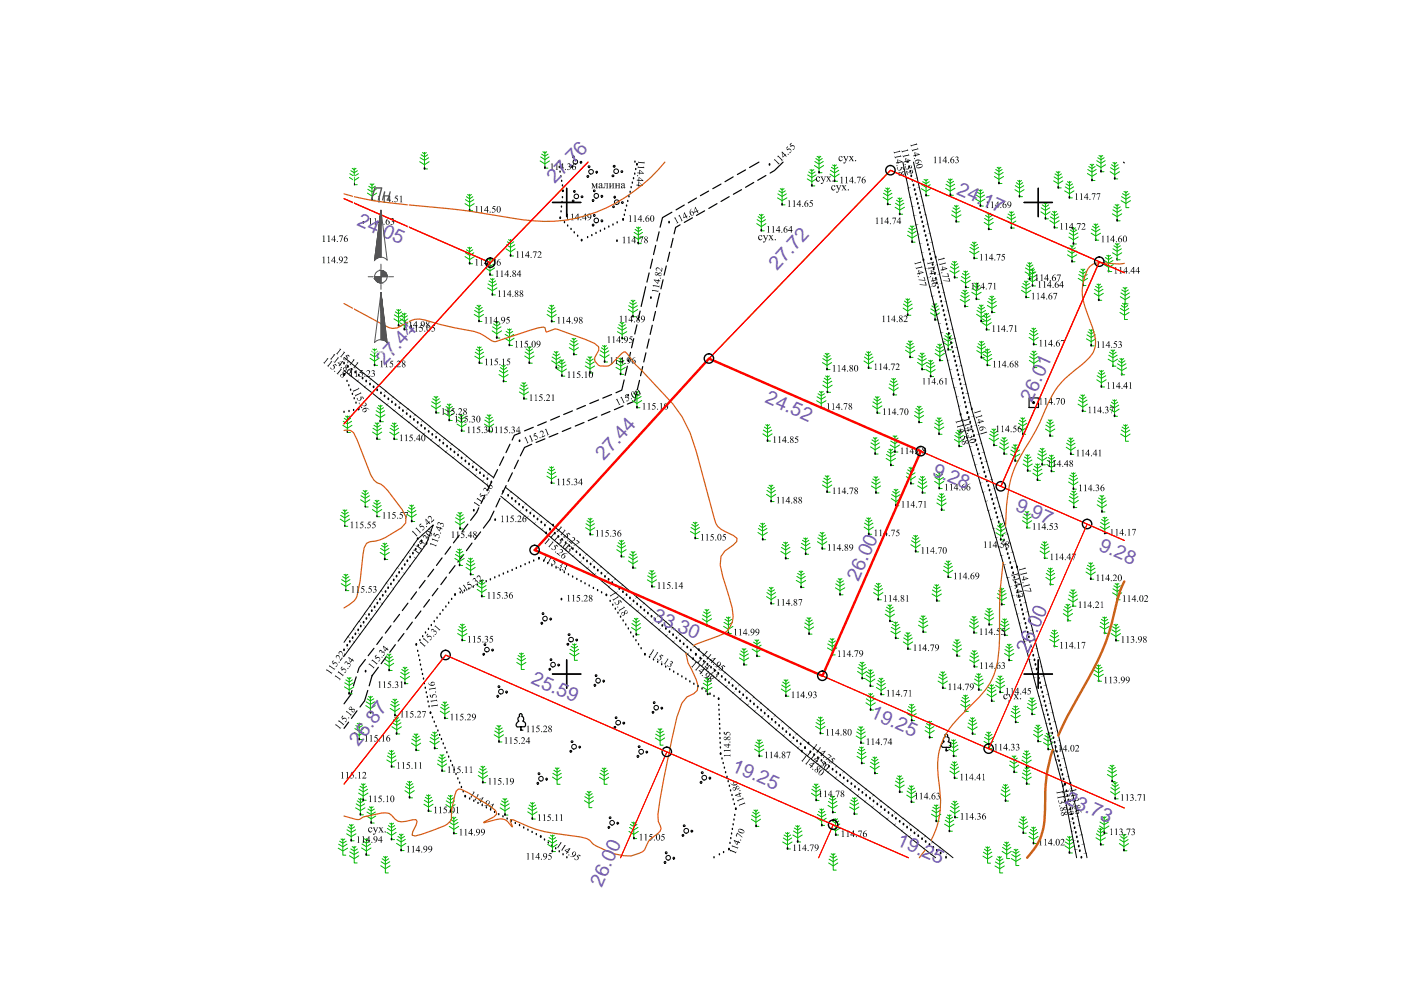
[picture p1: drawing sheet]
<svg xmlns="http://www.w3.org/2000/svg" width="297mm" height="210mm" viewBox="0 0 297 210" stroke-linecap="round" stroke-linejoin="round" font-family="sans-serif">
<defs><g id="words">
<g font-size="4.1" fill="#735cb8">
<text x="117.6" y="39" transform="rotate(-46 117.6 39)">27.76</text>
<text x="202.6" y="41.1" transform="rotate(24 202.6 41.1)">24.17</text>
<text x="75.5" y="47.8" transform="rotate(24 75.5 47.8)">24.05</text>
<text x="164.8" y="57.5" transform="rotate(-48 164.8 57.5)">27.72</text>
<text x="81.5" y="77.7" transform="rotate(-48 81.5 77.7)">27.44</text>
<text x="162" y="85.3" transform="rotate(24 162 85.3)">24.52</text>
<text x="218.8" y="85.4" transform="rotate(-65 218.8 85.4)">26.01</text>
<text x="128" y="97.7" transform="rotate(-48 128 97.7)">27.44</text>
<text x="197.5" y="100.6" transform="rotate(24 197.5 100.6)">9.28</text>
<text x="215.1" y="108.1" transform="rotate(24 215.1 108.1)">9.97</text>
<text x="232.8" y="116.5" transform="rotate(24 232.8 116.5)">9.28</text>
<text x="182" y="123.5" transform="rotate(-66 182 123.5)">26.00</text>
<text x="138.2" y="131.5" transform="rotate(24 138.2 131.5)">33.30</text>
<text x="112.4" y="144.9" transform="rotate(24 112.4 144.9)">25.59</text>
<text x="184.3" y="152.1" transform="rotate(24 184.3 152.1)">19.25</text>
<text x="76" y="158.3" transform="rotate(-52 76 158.3)">26.87</text>
<text x="154.9" y="163.4" transform="rotate(24 154.9 163.4)">19.25</text>
<text x="225.6" y="170.3" transform="rotate(24 225.6 170.3)">23.73</text>
<text x="189.9" y="179.2" transform="rotate(24 189.9 179.2)">19.25</text>
<text x="127.6" y="188.3" transform="rotate(-66 127.6 188.3)">26.00</text>
</g>
</g></defs>
<g fill="none" stroke="#000" stroke-width=".3">
<path d="M118.4 34.4h.1M118.6 35.5h.1M118.7 36.5h.1M118.9 37.5h.1M119.1 38.4h.1M119.3 39.4h.1M118.8 46.3h.1M119 44.9h.1M119 43.9h.1M119.2 42.9h.1M119.3 41.9h.1M119.4 40.6h.1"/>
<path d="M119.7 47.2h.1M120.4 47.9h.1M121.1 48.6h.1M121.8 49.4h.1M122.5 50.1h.1M123.3 51h.1M124.6 50.4h.1M125.5 50h.1M126.4 49.5h.1M127.3 49h.1M128.2 48.6h.1M129.1 48.1h.1"/>
<path d="M130 47.7h.1M130.9 47.2h.1M132.1 46.6h.1M72.9 79.5h.1M73 79.5h.1M72.9 87.4h.1M73.6 80.9h.1M74 81.8h.1M74 87.2h.1M74.3 82.7h.1M74.7 83.6h.1M75 87h.1"/>
<path d="M75.1 84.5h.1M75.5 85.5h.1M76 86.8h.1M111.3 119.7h.1M112.2 119.3h.1M113.2 119h.1M114.3 118.4h.1M88.3 136.7h.1M88.6 138.1h.1M88.8 139.1h.1M89 135.8h.1M89.6 135h.1"/>
<path d="M90.2 134.2h.1M90.8 133.4h.1M91.4 132.6h.1M92.1 131.8h.1M92.7 131.1h.1M93.3 130.3h.1M93.9 129.5h.1M94.5 128.7h.1M95.1 127.9h.1M95.8 127.1h.1M96.5 126.2h.1M97.6 125.7h.1"/>
<path d="M98.5 125.3h.1M99.4 124.9h.1M100.3 124.5h.1M101.2 124.1h.1M102.2 123.7h.1M103.1 123.3h.1M104 122.9h.1M104.9 122.5h.1M105.8 122.1h.1M106.7 121.7h.1M107.7 121.3h.1M108.6 120.9h.1"/>
<path d="M109.5 120.5h.1M110.4 120.1h.1M89 140h.1M89.2 141h.1M89.4 142h.1M89.6 143h.1M89.8 144h.1M90 144.9h.1M90.2 145.9h.1M90.4 146.9h.1M90.6 147.9h.1M90.8 148.8h.1"/>
<path d="M91 149.9h.1M91.3 151.2h.1M91.7 152.2h.1M92.1 153.1h.1M92.5 154.1h.1M92.8 155h.1M93.2 155.9h.1M93.6 156.8h.1M94 157.7h.1M94.4 158.7h.1M94.7 159.6h.1M95.1 160.5h.1"/>
<path d="M95.5 161.4h.1M95.9 162.3h.1M96.3 163.3h.1M96.7 164.2h.1M97.1 165.1h.1M97.5 166h.1M97.8 167h.1M98.2 167.9h.1M98.6 168.9h.1M99.6 169.4h.1M100.5 169.9h.1M101.3 170.3h.1"/>
<path d="M102.2 170.8h.1M103.1 171.3h.1M104 171.7h.1M104.9 172.3h.1M105.7 172.7h.1M106.6 173.2h.1M107.5 173.7h.1M108.4 174.1h.1M109.3 174.6h.1M110.2 175h.1M111 175.6h.1M111.9 176h.1"/>
<path d="M112.8 176.5h.1M113.7 177h.1M114.6 177.5h.1M115.4 178.1h.1M116.2 178.7h.1M117 179.4h.1M117.8 180h.1M118.6 180.6h.1M119.4 181.2h.1M120.2 181.9h.1"/>
</g>
<g fill="none" stroke="#000" stroke-width=".25">
<path d="M152.9 39l-1.8 1M155.4 37.5l-1.7 1M158.1 36l-1.8 1M159.8 38.7l-1.7 1M160.9 34.4l-2 1.1M162.4 37.2l-1.7 1M164.2 36.2l-.9 .5M166 34.4l-1.7 1.7M238.2 34.4l.2 .1M137.6 57.9l-.4 1.9M138.3 54.9l-.4 2M139 52l-.4 2"/>
<path d="M139.7 49.1l-.4 2M140.6 59.3l-.5 2M141.3 56.4l-.5 1.9M142 53.5l-.5 1.9M142.5 45l-2 1.1-.5 2.1M142.7 50.5l-.5 2M144.2 47.7l-.9 .5-.4 1.4M145.1 43.5l-1.8 1M146.8 46.2l-1.7 1M147.7 42l-1.8 1M149.4 44.7l-1.7 1M150.2 40.5l-1.7 1"/>
<path d="M152 43.2l-1.7 1M154.6 41.7l-1.7 1M157.2 40.2l-1.7 1M133 77.6l-.5 2M133.7 74.7l-.5 2M134.4 71.8l-.5 1.9M135 68.9l-.4 1.9M135.7 66l-.4 1.9M136.3 77.7l-.5 2M136.9 60.8l-1 4.2M136.9 74.8l-.4 2M137.6 71.9l-.4 1.9"/>
<path d="M138.3 69l-.5 1.9M139 66l-.5 2M139.9 62.2l-.7 2.9M105.5 99.6l-.9 1.7M106.8 96.9l-.9 1.8M108.1 94.2l-.8 1.8M109.9 97.6l-.8 1.8M110.3 91.8l-1.2 .5-.5 1M112.7 94.2l-1.5 .7-.9 1.7M113.1 90.6l-1.9 .8M115.5 93l-1.8 .8M115.8 89.5l-1.8 .7"/>
<path d="M118.3 91.9l-1.9 .8M118.6 88.3l-1.8 .8M121 90.7l-1.8 .8M121.4 87.1l-1.9 .8M123.8 89.6l-1.8 .7M124.1 86l-1.8 .7M126.6 88.4l-1.9 .8M126.9 84.8l-1.8 .8M129.3 87.2l-1.8 .8M129.7 83.7l-1.9 .7M132.1 86.1l-1.8 .8M132.3 80.6l-.5 2.1-1.2 .6"/>
<path d="M134.9 83.6l-.3 1.4-1.6 .7M135.6 80.6l-.5 2M93.7 118.3l-1.2 1.6M95.5 115.9l-1.1 1.6M96.5 119.9l-1.2 1.6M97.4 113.5l-1.3 1.6M98.3 117.6l-1.2 1.6M99.2 111.1l-1.2 1.6M100.1 115.1l-1.2 1.7M101.5 107.7l-.5 1-1.2 1.6M101.9 112.8l-1.2 1.6M102.8 104.9l-.8 1.9"/>
<path d="M104.2 102.3l-.9 1.8M104.7 108.4l-.9 1.8-1.3 1.8M106 105.7l-.8 1.8M107.3 103l-.9 1.8M108.6 100.2l-.9 1.9M77.5 139.8l-1.3 1.7M79.3 137.5l-1.2 1.5M81.1 135l-1.2 1.7M82 139.1l-1.2 1.6M82.9 132.7l-1.2 1.5M83.8 136.7l-1.2 1.6M84.7 130.3l-1.2 1.6"/>
<path d="M85.6 134.3l-1.2 1.6M86.5 127.9l-1.2 1.6M87.4 131.9l-1.2 1.6M88.3 125.5l-1.2 1.6M89.2 129.5l-1.1 1.6M90.1 123.1l-1.2 1.6M91.1 127.1l-1.3 1.6M91.9 120.7l-1.2 1.6M92.8 124.8l-1.1 1.5M94.7 122.3l-1.2 1.7M73.9 153.1l-1 1.3M74.6 146.4l-.3 .9-1.4 1.9"/>
<path d="M75.5 143.5l-.6 1.9M75.7 150.7l-1.2 1.6M76.1 141.6l-.3 1M78 146.4l-.7 2.2-1 1.3M78.9 143.2l-.6 2.2M80.2 141.5l-1.3 1.8"/>
</g>
<g fill="none" stroke="#00b800" stroke-width=".21">
<path d="M74.1 37.6l1 .7 1-.7M74.2 36.8l.9 .6 .9-.6M74.4 36.2l.7 .4 .7-.4M74.7 35.7l.4 .3 .4-.3M75.1 35.6v3.6h.6M78.2 39.5l.7 .4 .7-.4M78.5 39l.4 .3 .4-.3M78.9 38.9v3.6h.6M89 34.3l1 .6 1-.6M89.1 33.4l.9 .6 .9-.6M89.3 32.8l.7 .5 .7-.5M89.6 32.3l.4 .3 .4-.3"/>
<path d="M90 32.3v3.5h.6M114.5 34.1l1 .7 1-.7M114.6 33.3l.9 .6 .9-.6M114.9 32.7l.6 .4 .7-.4M115.1 32.2l.4 .3 .4-.3M115.5 32.1v3.5h.7M165.8 39.9v3.5h.7M171.2 37.9l.9 .6 1-.6M171.2 37.1l.9 .5 .9-.5M171.5 36.4l.6 .5 .7-.5M171.7 36l.4 .2 .5-.2M172.1 35.9v3.5h.7"/>
<path d="M172.7 35.1l1 .6 .9-.6M172.8 34.2l.9 .6 .8-.6M173 33.6l.7 .5 .6-.5M173.2 33.1l.5 .3 .3-.3M173.7 33.1v3.5h.6M176 36.9l1 .6 .9-.6M176.1 36.1l.9 .6 .8-.6M176.3 35.5l.7 .4 .6-.4M176.5 35l.5 .3 .3-.3M177 34.9v3.5h.6M187.8 39.9l.4 .3 .4-.3M188.2 39.8v3.5h.6"/>
<path d="M195.4 39.2l.9 .5 .9-.5M195.6 38.5l.7 .4 .7-.4M195.9 38.1l.4 .2 .4-.2M196.3 38v3.5h.7M200.5 39.9l1 .6 1-.6M200.6 39.1l.9 .5 .9-.5M200.8 38.4l.7 .5 .7-.5M201.1 38l.4 .3 .4-.3M201.5 37.9v3.5h.6M210.8 37.4l1 .6 1-.6M210.9 36.6l.9 .5 .9-.5M211.1 35.9l.7 .5 .7-.5"/>
<path d="M211.4 35.5l.4 .3 .4-.3M211.8 35.4v3.5h.6M215.3 39.4l.9 .5 .8-.5M215.5 38.7l.7 .5 .6-.5M215.8 38.3l.4 .3 .4-.3M216.2 38.2v3.5h.6M223.4 38.4l1 .5 .9-.5M223.5 37.5l.9 .6 .9-.6M223.7 36.9l.7 .4 .6-.4M223.9 36.4l.5 .3 .3-.3M224.4 36.3v3.5h.6M225.8 39.6l.9 .6 .9-.6"/>
<path d="M226 39l.7 .4 .7-.4M226.3 38.5l.4 .3 .4-.3M226.7 38.4v3.6h.7M230.5 36.8l1 .6 1-.6M230.6 35.9l.9 .6 .9-.6M230.8 35.3l.7 .4 .7-.4M231.1 34.8l.4 .3 .4-.3M231.5 34.8v3.5h.7M232.5 34.9l.9 .6 1-.6M232.5 34.1l.9 .5 .9-.5M232.7 33.4l.7 .5 .7-.5M233 33l.4 .2 .4-.2"/>
<path d="M233.4 32.9v3.5h.7M235.4 36.4l.9 .6 1.1-.6M235.5 35.6l.8 .5 .9-.5M235.7 34.9l.6 .5 .8-.5M236 34.5l.3 .3 .5-.3M236.3 34.4v3.5h.7M77.9 40.9l1 .7 1-.7M78 40.1l.9 .6 .9-.6M98.6 43.2l1 .6 .9-.6M98.6 54.4l1 .6 1-.6M98.7 42.3l.9 .6 .9-.6M98.7 53.6l.9 .5 .9-.5"/>
<path d="M98.9 41.7l.7 .5 .6-.5M98.9 53l.7 .4 .6-.4M99.1 41.2l.5 .3 .3-.3M99.2 52.5l.4 .2 .4-.2M99.6 41.2v3.5h.6M99.6 52.4v3.5h.6M102.9 56.8l1 .6 1-.6M103 56l.9 .5 .9-.5M103.2 55.3l.7 .5 .7-.5M103.5 54.9l.4 .3 .4-.3M103.7 59.6l.7 .4 .7-.4M103.9 54.8v3.5h.6"/>
<path d="M104 59.1l.4 .3 .4-.3M104.4 59.1v3.4h.6M107.3 52.7l.9 .7 1-.7M107.4 51.9l.8 .6 .9-.6M107.6 51.3l.6 .4 .7-.4M107.8 50.8l.4 .3 .4-.3M108.2 50.8v3.5h.7M134.4 50.1l.9 .7 1.1-.7M134.5 49.3l.8 .5 .9-.5M134.7 48.6l.6 .5 .8-.5M135 48.2l.3 .3 .5-.3M135.3 48.1v3.5h.7"/>
<path d="M160.4 47.4l1 .6 1-.6M160.5 46.6l.9 .5 .9-.5M160.7 45.9l.7 .5 .7-.5M161 45.5l.4 .3 .4-.3M161.4 45.4v3.5h.7M164.8 42l1 .5 1-.5M164.9 41.1l.9 .6 .9-.6M165.1 40.5l.7 .4 .7-.4M165.4 40l.4 .3 .4-.3M187.2 41.8l1 .7 1-.7M187.3 41l.9 .5 .9-.5M187.5 40.3l.7 .5 .7-.5"/>
<path d="M189.8 43.9l1 .6 1-.6M189.9 43.1l.9 .5 .8-.5M190.1 42.5l.7 .4 .7-.4M190.4 42l.4 .3 .4-.3M190.8 42v3.4h.6M192.4 49.9l1 .6 1-.6M192.5 49l.9 .6 .9-.6M192.7 48.4l.7 .4 .7-.4M193 47.9l.4 .3 .4-.3M193.4 47.9v3.5h.6M195.3 40l1 .6 1-.6M201.4 57.4l1 .6 1-.6"/>
<path d="M201.5 56.6l.9 .5 .9-.5M201.7 55.9l.7 .4 .7-.4M201.8 45.6l.9 .5 1.1-.5M201.8 44.7l.9 .6 .9-.6M202 55.5l.4 .2 .4-.2M202.1 44.1l.6 .4 .7-.4M202.4 43.6l.3 .3 .5-.3M202.4 55.4v3.5h.6M202.7 43.5v3.5h.7M203.8 59.4l.9 .7 1-.7M203.8 58.6l.9 .6 1-.6M204 58l.7 .4 .7-.4"/>
<path d="M204.3 57.5l.4 .3 .4-.3M204.7 57.4v3.6h.7M205.6 53.3l.9 .6 1.1-.6M205.7 52.5l.8 .5 1-.5M205.9 51.8l.6 .5 .8-.5M206.2 51.4l.3 .2 .5-.2M206.5 51.3v3.5h.7M206.8 42.2l1.1 .6 .9-.6M207 41.4l.9 .5 .8-.5M207 60v3.5h.6M207.1 40.7l.8 .4 .6-.4M207.4 40.3l.5 .2 .3-.2"/>
<path d="M207.9 40.2v3.5h.6M208.7 47.2l.9 .6 1-.6M208.7 46.3l.9 .6 .9-.6M209 45.7l.6 .4 .7-.4M209.3 45.2l.3 .3 .5-.3M209.6 45.2v3.4h.7M213.4 46.9l1 .6 1-.6M213.5 46l.9 .6 .9-.6M213.7 45.4l.7 .4 .7-.4M214 44.9l.4 .3 .4-.3M214.4 44.9v3.4h.7M215.2 40.2l1 .6 .9-.6"/>
<path d="M217.2 59.6l.4 .3 .4-.3M217.3 57.7l1 .6 1-.6M217.4 56.8l.9 .6 .9-.6M217.6 59.6v3.5h.6M217.6 56.2l.7 .4 .7-.4M217.9 55.7l.4 .3 .4-.3M217.9 59.1l1 .6 1-.6M218 58.3l.9 .5 .9-.5M218.2 57.7l.7 .4 .7-.4M218.3 55.7v3.4h.6M218.5 57.2l.4 .2 .4-.2M218.9 57.1v3.5h.6"/>
<path d="M220.7 44.9l1 .7 .9-.7M220.8 44.1l.9 .5 .8-.5M221 43.4l.7 .5 .6-.5M221.3 43l.4 .3 .4-.3M221.7 42.9v3.5h.6M222.6 46.8l1 .6 1-.6M222.7 46l.9 .5 .9-.5M222.9 45.3l.7 .5 .7-.5M223.2 44.8l.4 .3 .4-.3M223.6 44.8v3.5h.6M225.7 40.5l1 .6 1-.6M226.3 54l1 .6 1-.6"/>
<path d="M226.4 53.2l.9 .5 .9-.5M226.6 52.5l.7 .5 .7-.5M226.6 50.2l1 .6 1-.6M226.7 49.4l.9 .6 .9-.6M226.9 52.1l.4 .3 .4-.3M226.9 48.8l.7 .4 .7-.4M227.2 48.3l.4 .3 .4-.3M227.3 52v3.5h.6M227.6 48.2v3.5h.6M228.6 59l1 .6 1-.6M228.7 58.2l.9 .6 .9-.6M228.9 57.6l.7 .4 .7-.4"/>
<path d="M229.2 57.1l.4 .3 .4-.3M229.6 57v3.5h.7M231.4 49.4l.9 .6 1-.6M231.4 48.6l.9 .5 .9-.5M231.6 48l.7 .4 .7-.4M231.9 47.5l.4 .3 .4-.3M232.3 47.5v3.4h.7M234.1 56.1l.9 .6 1.1-.6M234.1 55.2l.9 .6 1-.6M234.4 54.6l.6 .4 .8-.4M234.7 54.1l.3 .3 .5-.3M235 54.1v3.5h.7"/>
<path d="M235.8 45.3l1.1 .6 .9-.6M235.9 53.6l1 .6 .9-.6M236 44.5l.9 .5 .8-.5M236 52.7l.9 .6 .8-.6M236.1 43.9l.8 .4 .6-.4M236.2 52.1l.7 .4 .6-.4M236.4 43.4l.5 .2 .3-.2M236.5 51.6l.4 .3 .4-.3M236.9 43.3v3.5h.6M236.9 51.6v3.5h.6M237.7 42.5l1 .6 1-.6M237.8 41.7l.9 .5 .9-.5"/>
<path d="M238 41.1l.7 .4 .7-.4M238.3 40.6l.4 .3 .4-.3M238.7 40.6v3.4h.7M78.4 75.9l1 .7 1-.7M78.5 75.1l.9 .5 .9-.5M78.7 74.5l.7 .4 .7-.4M79 74l.4 .3 .4-.3M79.4 74v3.5h.7M83.5 67.6l1 .6 1-.6M83.6 66.8l.9 .5 .9-.5M83.8 66.1l.7 .4 .7-.4M84.1 65.7l.4 .2 .4-.2"/>
<path d="M84.5 65.6v3.5h.6M84.8 68.4l.9 .6 1-.6M84.8 67.6l.9 .5 .9-.5M85 66.9l.7 .5 .7-.5M85.3 66.5l.4 .2 .4-.2M85.7 66.4v3.5h.7M100.5 66.7l1.1 .6 .9-.6M100.6 65.8l1 .6 .8-.6M100.7 75.5l.9 .6 1-.6M100.8 74.7l.8 .5 .9-.5M100.8 65.2l.8 .5 .6-.5M101 74l.6 .5 .7-.5"/>
<path d="M101.1 64.7l.5 .3 .3-.3M101.2 73.6l.4 .2 .4-.2M101.6 64.7v3.5h.6M101.6 73.5v3.5h.7M103.4 61l1 .6 1-.6M103.5 60.2l.9 .5 .9-.5M104.4 70.1l.9 .7 1-.7M104.4 69.3l.9 .6 .9-.6M104.6 68.7l.7 .4 .7-.4M104.9 68.2l.4 .3 .4-.3M105.3 68.2v3.5h.7M105.8 79.4l1 .6 .9-.6"/>
<path d="M105.9 78.6l.9 .5 .9-.5M106.1 77.9l.7 .5 .6-.5M106.3 77.5l.5 .3 .3-.3M106.8 77.4v3.5h.6M107 71.7l1 .6 1-.6M107.1 70.9l.9 .6 .9-.6M107.3 70.3l.7 .4 .7-.4M107.6 69.8l.4 .3 .4-.3M108 69.7v3.5h.7M111.3 75.5l.9 .6 1-.6M111.3 74.6l.9 .6 .9-.6M111.5 74l.7 .5 .7-.5"/>
<path d="M111.8 73.5l.4 .3 .4-.3M112.2 73.5v3.5h.7M116 66.7l1 .6 .9-.6M116.1 65.9l.9 .5 .9-.5M116.3 65.2l.7 .5 .6-.5M116.6 64.7l.4 .3 .4-.3M117 64.7v3.5h.6M117 76.5l.9 .6 1-.6M117.1 75.7l.8 .5 .9-.5M117.3 75.1l.6 .4 .7-.4M117.5 74.5l.4 .3 .4-.3M117.9 74.5v3.5h.7"/>
<path d="M118.1 78.2l1 .7 1-.7M118.2 77.4l.9 .5 .9-.5M118.4 76.8l.7 .4 .7-.4M118.7 76.3l.4 .3 .4-.3M119.1 76.2v3.6h.7M120.7 73.7l1 .6 .9-.6M120.8 72.9l.9 .5 .9-.5M121 72.2l.7 .4 .6-.4M121.3 71.8l.4 .2 .4-.2M121.7 71.7v3.5h.6M124.1 77.6l1 .6 1-.6M124.2 76.8l.9 .5 .9-.5"/>
<path d="M124.4 76.1l.7 .5 .7-.5M124.7 75.6l.4 .3 .4-.3M125.1 75.6v3.5h.6M127.2 75.2l1 .7 1-.7M127.3 74.4l.9 .5 .9-.5M127.5 73.7l.7 .5 .7-.5M127.8 73.3l.4 .3 .4-.3M128.2 73.2v3.6h.6M130.6 77.9l1 .6 1-.6M130.7 77l.9 .6 .9-.6M130.9 70.3l1 .6 1-.6M130.9 76.4l.7 .5 .7-.5"/>
<path d="M131 69.5l.9 .5 .9-.5M131.2 68.8l.7 .5 .7-.5M131.2 75.9l.4 .3 .4-.3M131.5 68.4l.4 .3 .4-.3M131.6 75.9v3.5h.6M131.9 68.3v3.5h.6M133.2 65.6l1 .7 1-.7M133.3 64.8l.9 .6 .9-.6M133.5 64.2l.7 .4 .7-.4M133.8 63.7l.4 .3 .4-.3M134.2 63.6v3.5h.6M174.4 76.9l.9 .6 1-.6"/>
<path d="M174.5 76l.8 .6 .9-.6M174.7 75.4l.6 .5 .7-.5M175 74.9l.3 .3 .5-.3M175 79.7l.4 .3 .5-.3M175.3 74.9v3.5h.7M175.4 79.7v3.5h.7M183.2 76.5l1 .7 1-.7M183.3 75.7l.9 .6 .9-.6M183.5 75.1l.7 .4 .7-.4M183.8 74.6l.4 .3 .4-.3M184.2 74.5v3.6h.6M191.5 65.3l.9 .7 1.1-.7"/>
<path d="M191.6 64.5l.8 .6 1-.6M191.8 63.8l.6 .5 .8-.5M192 74.3l1 .6 1-.6M192.1 73.4l.9 .6 .8-.6M192.1 63.4l.3 .3 .5-.3M192.3 72.8l.7 .4 .6-.4M192.4 63.3v3.5h.7M192.6 72.3l.4 .3 .4-.3M193 72.3v3.5h.6M194.5 76.8l1 .7 1-.7M194.6 76l.9 .6 .9-.6M194.8 75.4l.7 .4 .7-.4"/>
<path d="M195.1 74.9l.4 .3 .4-.3M195.5 74.8v3.6h.6M196.3 78.4l1 .6 1-.6M196.4 77.5l.9 .6 .9-.6M196.6 76.9l.7 .4 .7-.4M196.9 76.4l.4 .3 .4-.3M197.3 66.3l.9 .6 1-.6M197.3 76.4v3.4h.7M197.4 65.5l.8 .5 .9-.5M197.6 64.9l.6 .4 .7-.4M197.8 64.4l.4 .3 .4-.3M198.2 74.9l1.1 .7 .9-.7"/>
<path d="M198.2 64.3v3.5h.7M198.3 74.1l1 .6 .9-.6M198.5 73.5l.8 .4 .6-.4M198.8 73l.5 .3 .3-.3M199.3 72.9v3.6h.6M200 72.6l1 .7 1-.7M200.1 71.8l.9 .5 .9-.5M200.3 71.2l.7 .4 .7-.4M200.6 70.7l.4 .3 .4-.3M201 70.7v3.5h.7M203.6 63.5l1 .6 1-.6M203.7 62.7l.9 .5 .9-.5"/>
<path d="M203.9 62l.7 .4 .7-.4M204.2 61.6l.4 .2 .4-.2M204.6 61.5v3.5h.6M206 62l1 .6 1-.6M206.1 61.1l.9 .6 .9-.6M206.3 60.5l.7 .5 .7-.5M206.6 60l.4 .3 .4-.3M207.1 66.6l.9 .7 1-.7M207.1 74.3l1 .6 1-.6M207.1 65.8l.9 .6 1-.6M207.2 73.5l.9 .5 .9-.5M207.3 65.2l.7 .4 .7-.4"/>
<path d="M207.4 72.9l.7 .4 .7-.4M207.6 64.7l.4 .3 .4-.3M207.7 72.4l.4 .3 .4-.3M208 64.6v3.6h.7M208.1 72.3v3.5h.6M208.2 68.4l1 .6 1-.6M208.3 67.6l.9 .6 .9-.6M208.4 76l.9 .6 1-.6M208.4 75.1l.9 .6 .9-.6M208.5 67l.7 .4 .7-.4M208.7 74.5l.6 .4 .7-.4M208.8 66.5l.4 .3 .4-.3"/>
<path d="M209 74l.3 .3 .5-.3M209.2 66.4v3.5h.6M209.3 64.8l1 .6 1-.6M209.3 74v3.5h.7M209.4 63.9l.9 .6 .9-.6M209.6 63.3l.7 .4 .7-.4M209.9 62.8l.4 .3 .4-.3M210.3 62.7v3.6h.6M216.6 61.6l1 .6 1-.6M216.7 60.7l.9 .6 .8-.6M216.9 60.1l.7 .4 .7-.4M218.2 71.5l1 .7 .9-.7"/>
<path d="M218.2 76.4l1 .6 1-.6M218.3 70.7l.9 .5 .8-.5M218.3 75.6l.9 .6 .9-.6M218.5 70.1l.7 .4 .6-.4M218.5 75l.7 .4 .7-.4M218.8 69.6l.4 .3 .4-.3M218.8 74.5l.4 .3 .4-.3M219.2 69.6v3.5h.6M219.2 74.4v3.5h.6M230.3 71.8l1.1 .6 .9-.6M230.5 71l.9 .5 .8-.5M230.7 70.4l.7 .4 .6-.4"/>
<path d="M230.9 69.9l.5 .3 .3-.3M231.4 69.9v3.4h.6M232 62.2l1 .6 .9-.6M232.1 61.3l.9 .6 .8-.6M232.3 60.7l.7 .4 .6-.4M232.6 60.2l.4 .3 .3-.3M232.6 79.7l.9 .5 .9-.5M232.8 79l.7 .5 .7-.5M233 60.2v3.5h.6M233.1 78.6l.4 .3 .4-.3M233.5 78.5v3.5h.7M235 76.2l1 .6 .9-.6"/>
<path d="M235.1 75.3l.9 .6 .9-.6M235.2 74.7l.8 .4 .6-.4M235.5 74.2l.5 .3 .3-.3M236 74.2v3.4h.6M236.9 78l.9 .6 1-.6M236.9 77.1l.9 .6 .9-.6M237.2 76.5l.6 .5 .7-.5M237.4 66.3l1 .5 1-.5M237.4 76l.4 .3 .5-.3M237.5 65.4l.9 .6 .9-.6M237.5 62.9l1 .6 1-.6M237.7 62.1l.8 .6 .9-.6"/>
<path d="M237.7 64.8l.7 .4 .7-.4M237.8 61.5l.7 .4 .7-.4M237.8 76v3.5h.7M238 64.3l.4 .3 .4-.3M238.1 61l.4 .3 .4-.3M238.4 64.3v3.4h.7M238.5 60.9v3.5h.7M72.7 90.2l1 .6 .9-.6M72.8 89.3l.9 .6 .8-.6M73 88.7l.7 .5 .6-.5M73.3 88.2l.4 .3 .4-.3M73.7 88.2v3.5h.6"/>
<path d="M79 91.6l1 .6 .9-.6M79.1 90.8l.9 .6 .9-.6M79.3 90.2l.7 .4 .6-.4M79.5 89.7l.5 .3 .3-.3M79.7 87.9l.9 .6 1-.6M79.8 87.1l.8 .5 .9-.5M80 89.6v3.5h.6M80 86.4l.6 .5 .7-.5M80.2 86l.4 .2 .4-.2M80.6 85.9v3.5h.7M82.6 91.7l1 .6 1-.6M82.7 90.8l.9 .6 .9-.6"/>
<path d="M82.9 90.2l.7 .4 .7-.4M83.2 89.7l.4 .3 .4-.3M83.6 89.7v3.4h.6M91.4 86l1.1 .7 .9-.7M91.5 85.2l1 .5 .8-.5M91.7 84.5l.8 .5 .6-.5M92 84.1l.5 .3 .3-.3M92.5 84v3.5h.6M94.2 87.6l1.1 .7 .9-.7M94.4 86.8l.9 .6 .8-.6M94.6 86.2l.7 .4 .6-.4M94.8 85.7l.5 .3 .3-.3"/>
<path d="M95.3 85.6v3.6h.6M96.9 89.9l1 .6 .9-.6M97 89.1l.9 .5 .9-.5M97.2 88.4l.7 .5 .7-.5M97.5 88l.4 .3 .4-.3M97.9 87.9v3.5h.6M102.7 89.9l1 .7 1-.7M102.8 89.1l.9 .6 .9-.6M103 88.5l.7 .4 .7-.4M103.3 88l.4 .3 .4-.3M103.7 87.9v3.5h.7M110.1 83.1l1 .6 1-.6"/>
<path d="M110.2 82.3l.9 .5 .9-.5M110.4 81.6l.7 .4 .7-.4M110.7 81.2l.4 .2 .4-.2M111.1 81.1v3.5h.6M116.2 99.5l.7 .4 .7-.4M116.5 99l.4 .3 .4-.3M116.9 98.9v3.5h.7M134.1 84.9l.9 .7 1.1-.7M134.2 84.1l.8 .5 .9-.5M134.4 83.4l.6 .5 .7-.5M134.7 83l.3 .3 .5-.3M135 82.9v3.5h.7"/>
<path d="M161.8 92l.9 .6 1-.6M161.8 91.2l.9 .5 .9-.5M162.1 90.6l.6 .4 .7-.4M162.3 90l.4 .3 .5-.3M162.7 90v3.5h.7M173.1 85l1 .6 1-.6M173.2 84.1l.9 .6 .9-.6M173.4 83.5l.7 .4 .7-.4M173.7 83l.4 .3 .4-.3M174.1 83v3.4h.7M174.5 81.7l.9 .6 1-.6M174.5 80.8l.9 .6 1-.6"/>
<path d="M174.8 80.2l.6 .4 .7-.4M184.6 94.7l.9 .7 1-.7M184.7 93.9l.8 .5 .9-.5M184.9 93.3l.6 .4 .7-.4M185 86.1l1 .6 1-.6M185.1 85.2l.9 .6 .9-.6M185.2 92.8l.3 .3 .4-.3M185.3 84.6l.7 .4 .7-.4M185.5 92.8v3.5h.7M185.6 84.1l.4 .3 .4-.3M186 84.1v3.5h.6M187.9 97.2l.9 .6 1.1-.6"/>
<path d="M188 96.4l.8 .5 1-.5M188.2 95.7l.6 .4 .8-.4M188.5 82.2l1 .6 1-.6M188.5 95.3l.3 .2 .5-.2M188.6 81.4l.9 .6 .9-.6M188.8 80.8l.7 .4 .7-.4M188.8 94.4l.9 .6 1-.6M188.8 95.2v3.5h.7M188.8 93.5l.9 .6 .9-.6M189.1 80.3l.4 .3 .4-.3M189.1 92.9l.6 .4 .7-.4M189.4 92.4l.3 .3 .5-.3"/>
<path d="M189.5 80.2v3.5h.6M189.7 92.4v3.4h.7M192.4 99.6l.7 .4 .7-.4M192.7 99.1l.4 .3 .4-.3M193.1 99.1v3.5h.7M193.9 88.1l1 .6 .9-.6M194 87.2l.9 .6 .8-.6M194.2 86.6l.7 .5 .6-.5M194.5 86.1l.4 .3 .4-.3M194.9 86.1v3.5h.6M198.1 90.6l1 .6 1-.6M198.2 89.7l.9 .6 .9-.6"/>
<path d="M198.4 89.1l.7 .4 .7-.4M198.7 88.6l.4 .3 .4-.3M199.1 88.6v3.5h.6M202.4 93.2l.9 .6 1-.6M202.4 92.3l.9 .6 1-.6M202.6 91.7l.7 .5 .7-.5M202.9 91.2l.4 .3 .5-.3M203.3 91.2v3.5h.7M209.7 92.9l1 .7 1-.7M209.8 92.1l.9 .5 .9-.5M210 91.4l.7 .5 .7-.5M210.3 91l.4 .3 .4-.3"/>
<path d="M210.7 90.9v3.5h.7M211.9 94.7l1 .7 1-.7M212 93.9l.9 .5 .9-.5M212.2 93.3l.7 .4 .7-.4M212.5 92.8l.4 .3 .4-.3M212.9 92.8v3.5h.6M214.2 96.3l1 .6 1-.6M214.3 95.4l.9 .6 1-.6M214.5 94.8l.7 .4 .7-.4M214.8 94.3l.4 .3 .4-.3M215.2 94.2v3.5h.7M215.9 90.6l.9 .6 1-.6"/>
<path d="M215.9 89.7l.9 .6 .9-.6M216.2 89.1l.6 .4 .7-.4M216.5 88.6l.3 .3 .5-.3M216.8 88.6v3.5h.7M216.9 98.4l1 .6 1-.6M217 97.5l.9 .6 .9-.6M217.2 96.9l.7 .4 .7-.4M217.5 96.4l.4 .3 .4-.3M217.9 96.4v3.5h.6M219.1 99.5l.9 .5 .9-.5M219.3 98.8l.7 .5 .7-.5M219.6 98.4l.4 .3 .4-.3"/>
<path d="M220 98.3v3.6h.6M220 97l1 .7 1-.7M220 96.2l1 .6 .9-.6M220.3 95.6l.7 .4 .7-.4M220.6 95.1l.4 .3 .4-.3M221 95v3.6h.6M221.7 91l.9 .6 1-.6M221.7 90.1l.9 .6 .9-.6M222 98.5l.9 .6 1-.6M222 89.5l.6 .5 .7-.5M222 97.6l.9 .6 .9-.6M222.3 97l.6 .5 .7-.5"/>
<path d="M222.3 89l.3 .3 .5-.3M222.5 96.5l.4 .3 .4-.3M222.6 89v3.5h.7M222.9 96.5v3.5h.7M226.1 94.8l.9 .7 1-.7M226.1 94l.9 .5 .9-.5M226.4 93.3l.6 .5 .7-.5M226.7 92.9l.3 .3 .5-.3M227 92.8v3.6h.7M228.6 85.7l1 .6 .9-.6M228.7 84.8l.9 .6 .9-.6M228.9 84.2l.7 .5 .7-.5"/>
<path d="M229.2 83.7l.4 .3 .4-.3M229.6 83.7v3.5h.6M232.5 80.5l1 .7 1-.7M235.3 86.7l1 .7 1-.7M235.4 85.9l.9 .5 .9-.5M235.6 85.3l.7 .4 .7-.4M235.9 84.8l.4 .3 .4-.3M236.3 84.8v3.5h.6M237.6 92l1 .7 1-.7M237.7 91.2l.9 .5 .9-.5M237.9 90.6l.7 .4 .7-.4M238.2 90.1l.4 .3 .4-.3"/>
<path d="M238.6 90v3.6h.7M72.1 110.1l1 .6 1-.6M72.2 109.3l.9 .5 .9-.5M72.4 108.6l.7 .5 .7-.5M72.7 108.1l.4 .3 .4-.3M73.1 108.1v3.5h.6M76.5 106l.9 .6 1-.6M76.5 105.1l.9 .6 .9-.6M76.8 104.5l.6 .4 .7-.4M77 104l.4 .3 .4-.3M77.4 104v3.5h.7M79 108l.9 .7 1-.7"/>
<path d="M79 107.2l.9 .6 .9-.6M79.2 106.6l.7 .4 .7-.4M79.5 106.1l.4 .3 .4-.3M79.9 106v3.6h.7M80.6 117.1l1 .6 1-.6M80.7 116.3l.9 .5 .9-.5M80.9 115.7l.7 .4 .7-.4M81.2 115.2l.4 .3 .4-.3M81.6 115.1v3.5h.6M86.3 109.1l1 .6 1-.6M86.4 108.2l.9 .6 .9-.6M86.6 107.6l.7 .4 .7-.4"/>
<path d="M86.9 107.1l.4 .3 .4-.3M87.3 107.1v3.5h.6M96.4 118.4l1.1 .6 .9-.6M96.5 110.6l1 .7 1-.7M96.6 117.6l.9 .5 .8-.5M96.6 109.8l.9 .5 .9-.5M96.7 116.9l.8 .4 .6-.4M96.8 109.1l.7 .5 .7-.5M97 116.5l.5 .2 .3-.2M97.1 108.7l.4 .3 .4-.3M97.5 116.4v3.5h.6M97.5 108.6v3.5h.7"/>
<path d="M98.9 119.5l.9 .6 .9-.6M99.1 118.9l.7 .4 .7-.4M99.4 118.4l.4 .3 .4-.3M99.8 118.3v3.5h.6M116 101l.9 .6 1-.6M116 100.1l.9 .6 .9-.6M124.2 111.9l.9 .6 1-.6M124.2 111l.9 .6 .9-.6M124.5 110.4l.6 .4 .7-.4M124.7 109.9l.4 .3 .4-.3M125.1 109.9v3.5h.7M130.8 116.5l.9 .7 1.1-.7"/>
<path d="M130.9 115.7l.8 .5 .9-.5M131.1 115.1l.6 .4 .8-.4M131.4 114.6l.3 .3 .5-.3M131.7 114.6v3.5h.7M133.2 118.9l1 .6 1-.6M133.3 118.1l.9 .6 .9-.6M133.5 117.5l.7 .4 .7-.4M133.8 117l.4 .3 .4-.3M134.2 116.9v3.5h.6M146.4 112.7l1 .6 1-.6M146.5 111.8l.9 .6 .9-.6M146.7 111.2l.7 .5 .7-.5"/>
<path d="M147 110.7l.4 .3 .4-.3M147.4 110.7v3.5h.6M160.7 112.9l1 .6 1-.6M160.8 112.1l.9 .5 .9-.5M161 111.4l.7 .5 .7-.5M161.3 111l.4 .3 .4-.3M161.7 110.9v3.5h.6M162.5 104.8l1 .7 1-.7M162.6 104l.9 .6 .9-.6M162.8 103.3l.7 .5 .7-.5M163.1 102.9l.4 .3 .4-.3M163.5 102.8v3.5h.6"/>
<path d="M165.6 116.9l1 .7 1-.7M165.7 116.1l.9 .5 .9-.5M165.9 115.4l.7 .5 .7-.5M166.2 115l.4 .3 .4-.3M166.6 114.9v3.5h.6M169.8 116l1 .6 1-.6M169.9 115.2l.9 .5 .9-.5M170.1 114.6l.7 .4 .7-.4M170.4 114.1l.4 .3 .4-.3M170.8 114v3.5h.7M173.3 114.9l1 .6 1-.6M173.4 114l.9 .6 .9-.6"/>
<path d="M173.6 113.4l.7 .4 .7-.4M173.9 112.9l.4 .3 .4-.3M174.3 112.9v3.5h.7M174.4 102.8l1 .7 1-.7M174.5 102l.9 .6 .9-.6M174.7 101.4l.7 .4 .7-.4M175 100.9l.4 .3 .4-.3M175.4 100.8v3.6h.6M183.2 111.8l1 .6 1-.6M183.3 110.9l.9 .6 .9-.6M183.5 110.3l.7 .4 .7-.4M183.8 109.8l.4 .3 .4-.3"/>
<path d="M184.2 109.8v3.5h.6M184.7 103l1 .6 1-.6M184.8 102.2l.9 .5 .9-.5M185 101.6l.7 .4 .7-.4M185.3 101.1l.4 .2 .4-.2M185.7 101v3.5h.7M189 105.7l.9 .6 1.1-.6M189.1 104.9l.8 .5 1-.5M189.3 104.2l.6 .5 .8-.5M189.6 103.8l.3 .3 .5-.3M189.9 103.7v3.5h.7M192.2 101l.9 .7 1-.7"/>
<path d="M192.2 100.2l.9 .6 .9-.6M193.1 115.5l1 .6 1-.6M193.3 114.6l.8 .6 .9-.6M193.4 114l.7 .5 .7-.5M193.7 113.5l.4 .3 .4-.3M194.1 113.5v3.5h.7M194.6 103l1 .6 1-.6M194.7 102.2l.9 .5 .9-.5M194.9 101.5l.7 .5 .7-.5M195.2 101l.4 .3 .4-.3M195.6 101v3.5h.6M198.2 102.1l.9 .6 1-.6"/>
<path d="M198.2 101.2l.9 .6 .9-.6M198.5 100.6l.6 .4 .7-.4M198.6 106.6l1 .7 1-.7M198.7 105.8l.9 .5 .9-.5M198.8 100.1l.3 .3 .5-.3M198.9 105.2l.7 .4 .7-.4M199.1 100.1v3.5h.7M199.2 104.7l.4 .3 .4-.3M199.6 104.6v3.6h.7M200.3 119.4l.7 .5 .7-.5M200.6 119l.4 .3 .4-.3M201 118.9v3.5h.7"/>
<path d="M211.2 112.9l1 .7 .9-.7M211.3 112.1l.9 .5 .9-.5M211.5 111.5l.7 .4 .7-.4M211.8 111l.4 .3 .4-.3M212.2 111v3.5h.6M216.8 110.4l1 .6 .9-.6M216.9 109.6l.9 .6 .9-.6M217.1 109l.7 .4 .6-.4M217.3 108.5l.5 .3 .3-.3M217.8 108.4v3.5h.6M219 100.3l1 .7 1-.7M220.5 116.8l1 .7 1-.7"/>
<path d="M220.6 116l.9 .5 .9-.5M220.8 115.4l.7 .4 .7-.4M221.1 114.9l.4 .3 .4-.3M221.5 114.9v3.5h.6M226.6 102.2l1 .6 1-.6M226.7 106.1l1 .6 .9-.6M226.7 101.4l.9 .5 .9-.5M226.7 105.3l1 .5 .9-.5M226.9 100.8l.7 .4 .7-.4M226.9 104.6l.8 .5 .6-.5M227.2 100.3l.4 .2 .4-.2M227.2 104.1l.5 .3 .3-.3"/>
<path d="M227.6 100.2v3.5h.6M227.7 104.1v3.5h.6M230.5 119.8l.8 .5 .6-.5M230.8 119.3l.5 .3 .3-.3M231.3 119.3v3.5h.6M232.6 107l1 .7 1-.7M232.7 106.2l.9 .6 .9-.6M232.9 105.6l.7 .4 .7-.4M233.2 105.1l.4 .3 .4-.3M233.3 111.6l.9 .6 1-.6M233.3 110.8l.9 .5 1-.5M233.6 110.2l.6 .4 .8-.4"/>
<path d="M233.6 105v3.5h.7M233.8 109.7l.4 .2 .5-.2M234.2 109.6v3.5h.7M72.3 123.7l1 .6 1-.6M72.4 122.9l.9 .5 .9-.5M72.6 122.3l.7 .4 .7-.4M72.9 121.8l.4 .2 .4-.2M73.3 121.8v3.4h.7M81.6 139.8l.9 .6 .9-.6M81.8 139.2l.7 .4 .7-.4M82.1 138.7l.4 .3 .4-.3M82.5 138.6v3.6h.6"/>
<path d="M97 134.3l1 .6 1-.6M97.1 133.5l.9 .5 .9-.5M97.3 132.8l.7 .5 .7-.5M97.6 132.4l.4 .2 .4-.2M98 132.3v3.5h.6M98.8 120.3l1 .6 1-.6M101.2 125l1 .6 .9-.6M101.3 124.2l.9 .5 .8-.5M101.5 123.5l.7 .5 .6-.5M101.8 123l.4 .3 .4-.3M102.2 123v3.5h.6M109.6 139.6l.9 .6 .9-.6"/>
<path d="M109.9 139l.6 .4 .7-.4M110.2 138.5l.3 .3 .5-.3M110.5 138.4v3.5h.7M120.8 138.5l1 .6 1-.6M120.9 137.7l.9 .5 .9-.5M121.1 137l.7 .5 .7-.5M121.4 136.6l.4 .2 .4-.2M121.8 136.5v3.5h.6M133.9 133.1l1 .6 .9-.6M134 132.2l.9 .6 .9-.6M134.2 131.6l.7 .4 .7-.4M134.5 131.1l.4 .3 .4-.3"/>
<path d="M134.9 131.1v3.5h.6M137.2 122.9l1 .6 1-.6M137.3 122.1l.9 .5 .9-.5M137.5 121.5l.7 .4 .7-.4M137.8 121l.4 .2 .4-.2M138.2 120.9v3.5h.7M148.9 131.2l1 .6 1-.6M149 130.4l.9 .5 .8-.5M149.2 129.8l.7 .4 .7-.4M149.5 129.2l.4 .3 .4-.3M149.9 129.2v3.5h.6M153.4 132.8l1 .6 1-.6"/>
<path d="M153.5 132l.9 .5 .9-.5M153.7 131.3l.7 .5 .7-.5M154 130.9l.4 .2 .4-.2M154.4 130.8v3.5h.7M156.8 139.5l.9 .6 1.1-.6M156.8 138.6l.9 .6 1-.6M157.1 138l.6 .5 .8-.5M157.4 137.5l.3 .3 .5-.3M157.7 137.5v3.5h.7M159.5 137.6l1 .7 1-.7M159.6 136.8l.9 .5 .9-.5M159.8 136.1l.7 .5 .7-.5"/>
<path d="M160.1 135.7l.4 .3 .4-.3M160.5 135.6v3.5h.6M162.5 126.5l1 .6 1-.6M162.6 125.6l.9 .6 .9-.6M162.8 125.1l.7 .4 .7-.4M163.1 124.5l.4 .3 .4-.3M163.5 124.5v3.5h.6M168.8 123.1l1 .6 1-.6M169 122.2l.8 .6 .9-.6M169.1 121.6l.7 .4 .7-.4M169.4 121.1l.4 .3 .4-.3M169.8 121v3.5h.7"/>
<path d="M170.6 132.9l.9 .7 1-.7M170.6 132.1l.9 .5 .9-.5M170.9 131.4l.6 .5 .7-.5M171.1 131l.4 .3 .4-.3M171.5 130.9v3.6h.7M175.4 137.4l1 .6 1-.6M175.5 136.5l.9 .6 .9-.6M175.7 135.9l.7 .5 .7-.5M176 135.4l.4 .3 .4-.3M176.4 135.4v3.5h.7M177.1 124.6l1 .6 1-.6M177.2 123.8l.9 .5 .9-.5"/>
<path d="M177.4 123.1l.7 .5 .7-.5M177.7 122.7l.4 .3 .4-.3M178.1 122.6v3.5h.6M185.2 125.6l1 .7 1-.7M185.3 124.8l.9 .5 .9-.5M185.5 124.2l.7 .4 .7-.4M185.8 123.7l.4 .3 .4-.3M186.2 123.7v3.5h.7M187.7 130.2l1 .7 1-.7M187.8 129.4l.9 .5 .9-.5M188 128.7l.7 .5 .7-.5M188.3 128.3l.4 .3 .4-.3"/>
<path d="M188.7 128.2v3.5h.6M188.9 133.9l1 .6 1-.6M189 133l.9 .6 .9-.6M189.2 132.4l.7 .4 .7-.4M189.5 131.9l.4 .3 .4-.3M189.9 131.9v3.4h.6M191.5 136.1l1 .6 1-.6M191.6 135.3l.9 .5 .9-.5M191.8 134.6l.7 .5 .7-.5M192.1 134.2l.4 .3 .4-.3M192.5 134.1v3.5h.6M194.7 132.5l1 .6 1-.6"/>
<path d="M194.8 131.7l.9 .5 .9-.5M195 131.1l.7 .4 .7-.4M195.3 130.6l.4 .3 .4-.3M195.7 130.5v3.5h.7M197.6 125.9l1 .6 1-.6M197.7 125.1l.9 .5 .9-.5M197.9 124.5l.7 .4 .7-.4M198.2 124l.4 .2 .4-.2M198.6 124v3.4h.7M200 120.9l1 .6 1-.6M200.1 120.1l.9 .5 .9-.5M201.9 137.6l1 .6 1-.6"/>
<path d="M202 136.7l.9 .6 .9-.6M202.2 136.1l.7 .5 .7-.5M202.5 135.6l.4 .3 .4-.3M202.9 135.6v3.5h.6M205.5 132.7l1 .6 1-.6M205.6 139.9l.9 .6 1.1-.6M205.6 131.8l.9 .6 .9-.6M205.7 139.1l.8 .5 1-.5M205.8 131.2l.7 .5 .7-.5M205.9 138.4l.6 .5 .8-.5M206.1 130.7l.4 .3 .4-.3M206.2 138l.3 .3 .5-.3"/>
<path d="M206.5 130.7v3.5h.6M206.5 137.9v3.5h.7M208.7 131l1 .6 1-.6M208.8 130.1l.9 .6 .9-.6M209 129.5l.7 .4 .7-.4M209.3 129l.4 .3 .4-.3M209.7 129v3.5h.7M211.4 126.7l1 .6 1-.6M211.5 125.9l.9 .5 .9-.5M211.7 125.2l.7 .4 .7-.4M212 133.2l1 .6 1-.6M212 124.8l.4 .2 .4-.2"/>
<path d="M212.1 132.3l.9 .6 .9-.6M212.3 131.7l.7 .5 .7-.5M212.4 124.7v3.5h.6M212.6 131.2l.4 .3 .4-.3M213 138.6l1 .5 1-.5M213 131.2v3.5h.7M213.1 137.7l.9 .6 .8-.6M213.3 137.1l.7 .4 .6-.4M213.6 136.6l.4 .3 .4-.3M214 136.6v3.4h.6M221.7 122.4l1 .7 1-.7M221.8 121.6l.9 .5 .9-.5"/>
<path d="M222 120.9l.7 .5 .7-.5M222.3 120.5l.4 .3 .4-.3M222.5 135.6l1.1 .6 .9-.6M222.7 134.7l.9 .6 .9-.6M222.7 120.4v3.6h.7M222.9 134.1l.7 .4 .6-.4M223.1 133.6l.5 .3 .3-.3M223.6 133.6v3.5h.6M225.4 130.1l1 .6 1-.6M225.5 129.2l.9 .6 .9-.6M225.7 128.6l.7 .5 .7-.5M226 128.1l.4 .3 .4-.3"/>
<path d="M226.4 128.1v3.5h.6M226.5 127l1 .6 1-.6M226.6 126.2l.9 .5 .9-.5M226.8 125.5l.7 .5 .7-.5M227.1 125.1l.4 .2 .4-.2M227.5 125v3.5h.6M230.3 121.3l1 .6 .9-.6M230.4 120.5l.9 .5 .9-.5M233.2 132.8l1 .6 1-.6M233.3 132l.9 .5 .9-.5M233.5 131.3l.7 .4 .7-.4M233.8 130.9l.4 .2 .4-.2"/>
<path d="M234.2 130.8v3.5h.6M235.6 134.3l1 .7 1-.7M235.7 133.5l.9 .6 .9-.6M235.9 125.7l1 .6 .9-.6M235.9 132.9l.7 .4 .7-.4M236 124.8l.9 .6 .8-.6M236.2 124.2l.7 .4 .6-.4M236.2 132.4l.4 .3 .4-.3M236.4 123.7l.5 .3 .3-.3M236.6 132.3v3.5h.6M236.9 123.7v3.5h.6M73 145.6l1 .7 1-.7"/>
<path d="M73.1 144.8l.9 .5 .9-.5M73.3 144.1l.7 .5 .7-.5M73.6 143.7l.4 .3 .4-.3M74 143.6v3.5h.7M75.1 155.3l1.1 .6 .9-.6M75.2 154.5l1 .5 .8-.5M75.4 153.8l.8 .5 .6-.5M75.7 153.4l.5 .2 .3-.2M76.2 153.3v3.5h.6M77.6 149.6l.9 .6 1-.6M77.6 148.8l.9 .6 .9-.6M77.9 148.2l.6 .4 .7-.4"/>
<path d="M78.1 147.7l.4 .3 .5-.3M78.5 147.6v3.5h.7M81.5 140.6l1 .7 1-.7M82.3 159.6l.7 .5 .7-.5M82.6 159.2l.4 .2 .4-.2M82.7 150.2l1 .6 1-.6M82.8 149.4l.9 .5 .9-.5M83 159.1v3.5h.7M83 148.7l.7 .5 .7-.5M83.1 154.1l1 .6 1-.6M83.2 153.2l.9 .6 .9-.6M83.3 148.3l.4 .2 .4-.2"/>
<path d="M83.4 152.6l.7 .5 .7-.5M83.7 152.1l.4 .3 .4-.3M83.7 148.2v3.5h.7M84.1 152.1v3.5h.7M84.9 143.4l1 .7 .9-.7M85 142.6l.9 .5 .8-.5M85.2 141.9l.7 .5 .6-.5M85.5 141.5l.4 .3 .4-.3M85.9 141.4v3.5h.6M87.2 157.6l1 .6 1-.6M87.3 156.7l.9 .6 .9-.6M87.5 156.1l.7 .4 .7-.4"/>
<path d="M87.8 155.6l.4 .3 .4-.3M88.2 155.6v3.5h.7M91.1 157.2l1.1 .6 .9-.6M91.2 156.4l1 .5 .8-.5M91.4 155.7l.8 .5 .6-.5M91.7 155.2l.5 .3 .3-.3M92.2 155.2v3.5h.6M93.3 150.8l1 .6 1-.6M93.4 149.9l.9 .6 .9-.6M93.6 149.4l.7 .4 .7-.4M93.7 160v3.5h.7M93.9 148.8l.4 .3 .4-.3"/>
<path d="M94.3 148.8v3.5h.7M104.8 155.8l1 .6 1-.6M104.9 155l.9 .5 .9-.5M105.1 154.3l.7 .5 .7-.5M105.4 153.8l.4 .3 .4-.3M105.8 153.8v3.5h.6M109.6 140.5l.9 .6 1-.6M138.9 156.5l1.1 .6 .9-.6M139 155.7l1 .5 .8-.5M139.2 155l.8 .4 .6-.4M139.5 154.5l.5 .3 .3-.3M140 154.5v3.5h.6"/>
<path d="M149 145.7l1 .6 1-.6M149.1 144.9l.9 .5 .9-.5M149.3 144.2l.7 .5 .7-.5M149.6 143.8l.4 .3 .4-.3M150 143.7v3.5h.6M160 158.8l1 .6 1-.6M160.1 158l.9 .5 .9-.5M160.3 157.4l.7 .4 .7-.4M160.6 156.9l.4 .2 .4-.2M161 156.8v3.5h.6M165.7 146.1l.9 .6 1-.6M165.7 145.2l.9 .6 .9-.6"/>
<path d="M165.9 144.6l.7 .5 .7-.5M166.2 144.1l.4 .3 .4-.3M166.6 144.1v3.5h.7M172.9 154l1 .6 1-.6M173 153.2l.9 .6 .9-.6M173.2 152.6l.7 .4 .7-.4M173.5 152.1l.4 .3 .4-.3M173.9 152v3.5h.7M181.5 156l1 .7 1-.7M181.7 155.2l.8 .5 .9-.5M181.8 159.5l.9 .6 .9-.6M181.8 142.4l1 .6 1-.6"/>
<path d="M181.8 154.6l.7 .4 .7-.4M181.9 141.5l.9 .6 .9-.6M182 158.9l.7 .4 .6-.4M182.1 140.9l.7 .5 .7-.5M182.1 154.1l.4 .3 .4-.3M182.2 158.4l.5 .3 .3-.3M182.4 140.4l.4 .3 .4-.3M182.5 154.1v3.5h.7M182.7 158.4v3.4h.6M182.8 140.4v3.4h.6M183.6 144l.9 .6 1-.6M183.6 149l1 .6 1-.6"/>
<path d="M183.6 143.1l.9 .6 .9-.6M183.7 148.2l.9 .6 .9-.6M183.9 142.5l.6 .5 .7-.5M183.9 147.5l.7 .5 .7-.5M184.1 142l.4 .3 .4-.3M184.2 147.1l.4 .3 .4-.3M184.5 142v3.5h.7M184.6 147v3.5h.6M185.8 145.8l1 .6 1-.6M185.9 144.9l.9 .6 .9-.6M186.1 144.3l.7 .4 .7-.4M186.4 143.8l.4 .3 .4-.3"/>
<path d="M186.8 143.8v3.5h.7M192.3 151.3l1 .6 1-.6M192.4 150.5l.9 .5 .9-.5M192.6 149.8l.7 .4 .7-.4M192.9 149.4l.4 .2 .4-.2M193.3 149.3v3.5h.6M196.1 154.9l1 .6 1-.6M196.2 154.1l.9 .5 .9-.5M196.4 153.4l.7 .4 .7-.4M196.7 153l.4 .2 .4-.2M197.1 152.9v3.5h.6M198.9 144.4l1 .6 1-.6"/>
<path d="M199 143.6l.9 .5 .9-.5M199.2 142.9l.7 .5 .7-.5M199.5 142.5l.4 .2 .4-.2M199.9 142.4v3.5h.6M201.2 158.8l1 .6 1-.6M201.3 158l.9 .5 .9-.5M201.5 157.4l.7 .4 .7-.4M201.8 156.9l.4 .2 .4-.2M202.2 156.8v3.5h.6M203.7 149.4l1 .5 1-.5M203.8 148.5l.9 .6 .9-.6M204 147.9l.7 .4 .7-.4"/>
<path d="M204.3 147.4l.4 .3 .4-.3M204.7 147.4v3.4h.6M205.2 154.1l1 .7 1-.7M205.3 153.3l.9 .5 .9-.5M205.5 152.7l.7 .4 .7-.4M205.8 152.2l.4 .3 .4-.3M206.2 152.1v3.6h.6M206.5 144.8l1 .6 1-.6M206.6 144l.9 .5 .9-.5M206.8 143.3l.7 .5 .7-.5M207.1 142.9l.4 .2 .4-.2M207.5 142.8v3.5h.7"/>
<path d="M208.6 157.2l1 .6 1-.6M208.7 156.3l.9 .6 .9-.6M209 155.7l.6 .5 .7-.5M209.2 155.2l.4 .3 .4-.3M209.3 147.2l.9 .6 1-.6M209.3 146.3l.9 .6 1-.6M209.6 145.7l.6 .4 .7-.4M209.6 155.2v3.5h.7M209.8 145.2l.4 .3 .5-.3M210.2 145.2v3.5h.7M211.1 145.3l.9 .6 1-.6M211.2 144.5l.8 .5 .9-.5"/>
<path d="M211.4 143.8l.6 .5 .7-.5M211.6 143.3l.4 .3 .4-.3M212 143.3v3.5h.7M214.3 151.7l1 .6 1-.6M214.4 150.8l.9 .6 .9-.6M214.6 150.2l.7 .4 .7-.4M214.9 149.7l.4 .3 .4-.3M215.3 149.6v3.6h.6M217 159.7l.7 .4 .7-.4M217.3 159.2l.4 .3 .4-.3M217.7 159.2v3.5h.6M217.8 149.9l1 .7 1-.7"/>
<path d="M217.9 149.1l.9 .6 .9-.6M218.1 148.5l.7 .4 .7-.4M218.4 148l.4 .3 .4-.3M218.8 148v3.5h.7M219.1 155.7l1 .6 1-.6M219.2 154.9l.9 .5 .9-.5M219.4 154.2l.7 .5 .7-.5M219.7 153.8l.4 .3 .4-.3M220.1 153.7v3.5h.6M221.2 157.4l1 .6 1-.6M221.3 156.6l.9 .5 .9-.5M221.5 156l.7 .4 .7-.4"/>
<path d="M221.8 155.5l.4 .2 .4-.2M222.2 155.4v3.5h.6M231.9 143l1 .6 1-.6M232 142.1l.9 .6 .9-.6M232.2 141.5l.7 .4 .7-.4M232.5 141l.4 .3 .4-.3M232.9 141v3.4h.7M71.7 179.8l1 .6 1-.6M71.8 179l.9 .5 .9-.5M72 178.4l.7 .4 .7-.4M72.3 177.9l.4 .2 .4-.2M72.7 177.8v3.5h.6"/>
<path d="M73.5 176.8l1 .6 1-.6M73.6 175.9l.9 .6 .9-.6M73.8 175.3l.7 .5 .7-.5M74.1 174.8l.4 .3 .4-.3M74.5 174.8v3.5h.6M74.7 179.5l.4 .3 .4-.3M75.1 179.5v3.5h.6M75.4 171.3l1 .6 1-.6M75.5 170.4l.9 .6 .9-.6M75.7 169.8l.7 .4 .7-.4M76 169.3l.4 .3 .4-.3M76 168.1l1 .7 1-.7"/>
<path d="M76.1 167.3l.9 .6 .9-.6M76.3 166.7l.7 .4 .7-.4M76.4 169.2v3.6h.6M76.6 166.2l.4 .3 .4-.3M76.7 179.8l1 .6 1-.6M76.8 178.9l.9 .6 .9-.6M77 178.3l.7 .5 .7-.5M77 166.2v3.5h.6M77.3 177.8l.4 .3 .4-.3M77.7 177.8v3.5h.6M77.7 173l1 .6 1-.6M77.8 172.2l.9 .5 .9-.5"/>
<path d="M78 171.5l.7 .5 .7-.5M78.3 171.1l.4 .2 .4-.2M78.7 171v3.5h.6M82 161.1l1 .6 1-.6M82 176.5l1 .6 1-.6M82.1 175.6l.9 .6 .9-.6M82.1 160.3l.9 .5 .9-.5M82.3 175l.7 .5 .7-.5M82.6 174.5l.4 .3 .4-.3M83 174.5v3.5h.7M84.1 178.8l.9 .7 1.1-.7M84.2 178l.8 .5 .9-.5"/>
<path d="M84.4 177.3l.6 .5 .8-.5M84.7 176.9l.3 .3 .5-.3M85 176.8v3.5h.7M85.9 167.6l.9 .7 1-.7M85.9 166.8l.9 .5 .9-.5M86.1 166.2l.7 .4 .7-.4M86.4 165.7l.4 .3 .4-.3M86.8 165.7v3.5h.7M89.9 170.5l.9 .6 1-.6M90 169.7l.8 .5 .9-.5M90.2 169l.6 .5 .7-.5M90.4 168.6l.4 .2 .4-.2"/>
<path d="M90.8 168.5v3.5h.7M92.8 162l.9 .6 1-.6M92.8 161.2l.9 .5 .9-.5M93 160.5l.7 .5 .7-.5M93.3 160l.4 .3 .4-.3M94.5 170.6l1 .6 1-.6M94.6 169.8l.9 .5 .9-.5M94.8 169.2l.7 .4 .7-.4M95.1 168.7l.4 .3 .4-.3M95.3 175.2l.9 .7 1-.7M95.3 174.4l.9 .5 .9-.5M95.5 168.6v3.5h.6"/>
<path d="M95.5 173.7l.7 .5 .7-.5M95.8 173.3l.4 .3 .4-.3M96.2 173.2v3.5h.7M101.4 164.4l1 .7 1-.7M101.5 163.6l.9 .6 .9-.6M101.7 163l.7 .4 .7-.4M102 162.5l.4 .3 .4-.3M102.4 162.4v3.5h.6M106 171.3l1.1 .6 .9-.6M106.1 170.4l1 .6 .9-.6M106.3 169.8l.8 .5 .6-.5M106.6 169.3l.5 .3 .3-.3"/>
<path d="M107.1 169.3v3.5h.6M111.9 172.1l1 .7 1-.7M112 171.3l.9 .6 .8-.6M112.2 170.7l.7 .4 .7-.4M112.5 170.2l.4 .3 .4-.3M112.9 170.1v3.6h.6M116.1 179l1 .7 1-.7M116.2 178.2l.9 .6 .9-.6M116.4 177.6l.7 .4 .7-.4M116.7 177.1l.4 .3 .4-.3M117.1 177v3.6h.7M117.1 164.8l1 .6 1-.6"/>
<path d="M117.2 164l.9 .5 .9-.5M117.4 163.3l.7 .4 .7-.4M117.7 162.8l.4 .3 .4-.3M118.1 162.8v3.5h.6M123.9 169.8l1 .5 1-.5M124 168.9l.9 .6 .9-.6M124.2 168.3l.7 .4 .7-.4M124.5 167.8l.4 .3 .4-.3M124.9 167.8v3.4h.6M127.1 164.8l1 .6 1-.6M127.2 164l.9 .5 .9-.5M127.4 163.3l.7 .4 .7-.4"/>
<path d="M127.7 162.9l.4 .3 .4-.3M128.1 162.8v3.5h.6M133.4 176.3l1 .6 .9-.6M133.5 175.4l.9 .6 .9-.6M133.6 174.8l.8 .5 .6-.5M133.9 174.3l.5 .3 .3-.3M134.4 174.3v3.5h.6M159.3 173.7l1 .6 .9-.6M159.4 172.8l.9 .6 .9-.6M159.6 172.2l.7 .5 .7-.5M159.9 171.7l.4 .3 .4-.3M160.3 171.7v3.5h.6"/>
<path d="M165.9 178.5l1.1 .6 .9-.6M166.1 177.7l.9 .5 .9-.5M166.2 177l.8 .5 .6-.5M166.5 176.6l.5 .2 .3-.2M167 176.5v3.5h.6M168.1 177l1 .6 1-.6M168.2 176.2l.9 .5 .9-.5M168.4 175.6l.7 .4 .7-.4M168.7 175.1l.4 .2 .4-.2M169.1 175v3.5h.7M172 168.2l1 .6 1-.6M172.1 167.3l.9 .6 .9-.6"/>
<path d="M172.3 166.7l.7 .5 .7-.5M172.6 166.2l.4 .3 .4-.3M173 166.2v3.5h.7M173.2 173.5l1 .6 1-.6M173.3 172.7l.9 .5 .9-.5M173.5 172l.7 .5 .7-.5M173.8 171.5l.4 .3 .4-.3M174.2 171.5v3.5h.6M175.6 170.8l.9 .6 1-.6M175.6 169.9l.9 .6 .9-.6M175.9 169.3l.6 .4 .7-.4M176.1 168.8l.4 .3 .4-.3"/>
<path d="M176.2 175.6l1 .5 .9-.5M176.3 174.7l.9 .6 .9-.6M176.5 174.1l.7 .4 .6-.4M176.5 168.8v3.5h.7M176.8 173.6l.4 .3 .4-.3M177.2 173.6v3.4h.6M180.1 171.1l1 .6 1-.6M180.2 170.3l.9 .5 .9-.5M180.4 169.6l.7 .5 .7-.5M180.7 169.2l.4 .3 .4-.3M181.1 169.1v3.5h.7M181.7 160.4l1 .6 .9-.6"/>
<path d="M184.5 162.5l1 .6 .9-.6M184.6 161.6l.9 .6 .9-.6M184.8 161l.7 .5 .6-.5M185.1 160.5l.4 .3 .4-.3M185.5 160.5v3.5h.6M189.8 166.5l1 .5 .9-.5M189.9 165.6l.9 .6 .8-.6M190.1 165l.7 .4 .6-.4M190.3 164.5l.5 .3 .3-.3M190.8 164.5v3.4h.6M192.2 168.6l1 .6 1-.6M192.3 167.7l.9 .6 .9-.6"/>
<path d="M192.5 167.1l.7 .5 .7-.5M192.8 166.6l.4 .3 .4-.3M193.2 166.6v3.5h.6M197.5 172.6l1 .6 1-.6M197.6 171.8l.9 .5 .9-.5M197.8 171.2l.7 .4 .7-.4M198.1 170.7l.4 .2 .4-.2M198.5 170.6v3.5h.6M200.3 174.8l1 .5 1-.5M200.4 173.9l.9 .6 .9-.6M200.6 173.3l.7 .4 .7-.4M200.9 172.8l.4 .3 .4-.3"/>
<path d="M201.3 172.8v3.4h.6M201.4 163.5l1 .6 1-.6M201.5 171.8l.9 .7 1-.7M201.5 162.6l.9 .6 .8-.6M201.5 171l.9 .6 .9-.6M201.7 162l.7 .5 .6-.5M201.8 170.3l.6 .5 .7-.5M202 161.5l.4 .3 .4-.3M202.1 169.9l.3 .3 .5-.3M202.4 161.5v3.5h.6M202.4 169.8v3.6h.7M209 179.6l.4 .3 .4-.3"/>
<path d="M209.4 179.5v3.5h.6M212.2 168.3l1 .7 1-.7M212.3 167.5l.9 .5 .9-.5M212.5 166.8l.7 .5 .7-.5M212.6 179.7l.8 .6 .9-.6M212.8 179l.6 .5 .7-.5M212.8 166.4l.4 .3 .4-.3M213 178.6l.4 .3 .4-.3M213.2 166.3v3.5h.6M213.4 178.5v3.5h.7M214 162.2l1 .7 1-.7M214.1 161.4l.9 .5 .9-.5"/>
<path d="M214.3 160.7l.7 .5 .7-.5M214.6 160.3l.4 .3 .4-.3M215 160.2v3.5h.6M215.9 175.1l1.1 .7 .9-.7M216.1 174.3l.9 .5 .8-.5M216.2 173.7l.8 .4 .6-.4M216.5 173.2l.5 .3 .3-.3M216.7 161.2l1 .6 1-.6M216.7 164.8l1 .6 1-.6M216.8 163.9l.9 .6 .9-.6M216.8 160.4l.9 .5 .9-.5M217 173.1v3.6h.6"/>
<path d="M217 163.3l.7 .4 .7-.4M217.3 162.8l.4 .3 .4-.3M217.7 162.7v3.5h.6M218.1 177.3l1 .7 1-.7M218.2 176.5l.9 .5 .9-.5M218.4 175.9l.7 .4 .7-.4M218.7 175.4l.4 .3 .4-.3M219.1 175.3v3.6h.7M225.8 179.3l.9 .7 1-.7M225.8 178.5l.9 .6 .9-.6M226.1 177.9l.6 .4 .7-.4M226.4 177.4l.3 .3 .5-.3"/>
<path d="M226.7 177.3v3.5h.7M232.4 177.6l.9 .6 1.1-.6M232.5 176.8l.8 .5 1-.5M232.7 176.1l.6 .5 .8-.5M233 175.7l.3 .3 .5-.3M233.1 175.1l1 .7 1-.7M233.2 174.3l.9 .5 .9-.5M233.3 175.6v3.5h.7M233.4 173.7l.7 .4 .7-.4M233.7 173.2l.4 .3 .4-.3M234.1 173.1v3.6h.6M234.8 164.2l1 .6 1-.6"/>
<path d="M234.9 163.4l.9 .5 .9-.5M235.1 162.7l.7 .5 .7-.5M235.4 162.3l.4 .3 .4-.3M235.5 167.9l.9 .6 1-.6M235.5 167l.9 .6 .9-.6M235.8 166.4l.6 .4 .7-.4M235.8 162.2v3.5h.6M236.1 165.9l.3 .3 .5-.3M236.4 165.9v3.5h.7M237.3 178.9l1 .6 1-.6M237.4 178l.9 .6 .9-.6M237.6 177.4l.7 .4 .7-.4"/>
<path d="M237.9 176.9l.4 .3 .4-.3M238.3 176.9v3.5h.6M74.1 181.4l1 .7 1-.7M74.2 180.6l.9 .6 .9-.6M74.4 180l.7 .4 .7-.4M80.7 183.6l1 .6 1-.6M80.8 182.7l.9 .6 .9-.6M81 182.1l.7 .4 .7-.4M81.3 181.6l.4 .3 .4-.3M81.7 181.6v3.5h.6M175.7 183l1 .6 .9-.6M175.8 182.2l.9 .5 .8-.5"/>
<path d="M176 181.5l.7 .4 .6-.4M176.2 181l.5 .3 .3-.3M176.7 181v3.5h.6M208.4 181.5l1 .6 1-.6M208.5 180.7l.9 .5 .9-.5M208.7 180l.7 .5 .7-.5M210.9 183.6l1.1 .6 .9-.6M211 182.8l1 .5 .9-.5M211.2 182.1l.8 .4 .6-.4M211.5 181.7l.5 .2 .3-.2M212 181.6v3.5h.6M212.5 180.5l.9 .6 1-.6"/>
<path d="M214.4 182l1 .6 1-.6M214.5 181.2l.9 .5 .9-.5M214.7 180.6l.7 .4 .7-.4M215 180.1l.4 .2 .4-.2M215.4 180v3.5h.6"/>
</g>
<g fill="#000">
<path d="M191.6 36l.7-.1zM192 37.9l.7-.1zM192.4 39.9l.7-.1zM193.5 35.9l.6-.2zM193.9 37.8l.7-.1zM194.4 39.8l.6-.2zM192.8 41.9l.7-.1zM193.3 43.8l.6-.1zM193.6 45.8l.7-.2zM194.1 47.7l.6-.1zM194.5 49.7l.6-.1zM194.9 51.6l.6-.1z"/>
<path d="M195.3 53.6l.6-.1zM194.9 41.7l.6-.2zM195.3 43.6l.7-.1zM196 57l.7-.1zM195.7 45.6l.7-.1zM196.5 59l.7-.2zM196.2 47.5l.7-.1zM196.7 49.5l.6-.2zM197.1 51.4l.7-.1zM197.6 53.4l.6-.2zM198.2 56.2l.7-.2zM198.7 58.2l.6-.2z"/>
<path d="M199.2 60.1l.6-.2zM74 76.5l-.3 .5zM74.5 79.2l-.3 .5zM75.6 77.8l-.4 .5zM77.2 79l-.4 .5zM197 60.9l.7-.1zM197.4 62.8l.7-.1zM198 64.8l.6-.2zM198.4 66.7l.7-.1zM198.9 68.7l.6-.2zM199.3 70.6l.7-.2zM199.8 72.6l.6-.2z"/>
<path d="M199.6 62.1l.7-.2zM200.3 74.5l.6-.2zM200.1 64l.6-.2zM200.7 76.5l.7-.2zM200.6 66l.6-.2zM201.2 78.4l.7-.1zM201 67.9l.7-.2zM201.5 69.9l.6-.2zM201.9 71.8l.7-.1zM202.4 73.7l.7-.1zM202.9 75.6h.6zM203.3 77.6l.7-.1z"/>
<path d="M203.8 79.5h.7zM76.1 80.4l-.4 .6zM77.6 81.7l-.3 .5zM78.7 80.3l-.3 .5zM79.2 82.9l-.3 .6zM80.3 81.5l-.4 .5zM80.8 84.2l-.5 .5zM81.8 82.8l-.3 .5zM82.3 85.4l-.3 .6zM83.4 84l-.4 .5zM83.9 86.7l-.4 .5zM85 85.3l-.4 .5z"/>
<path d="M85.5 87.9l-.4 .6zM86.5 86.5l-.4 .6zM87 89.2l-.3 .5zM88.1 87.8l-.4 .5zM88.6 90.4l-.4 .6zM89.6 89l-.3 .6zM90.1 91.7l-.3 .5zM91.2 90.3l-.4 .5zM91.7 92.9l-.3 .6zM92.8 91.5l-.4 .6zM93.3 94.2l-.4 .5zM94.3 92.8l-.4 .5z"/>
<path d="M94.8 95.4l-.4 .6zM95.9 94l-.4 .6zM96.4 96.7l-.4 .5zM97.5 95.3l-.4 .5zM98 97.9l-.5 .6zM99 96.6l-.4 .5zM99.5 99.2l-.4 .5zM100.5 97.8l-.3 .5zM102.1 99.1l-.4 .5zM201.7 80.3l.7-.1zM202.1 82.3l.7-.2zM202.6 84.2l.7-.1z"/>
<path d="M203.1 86.1l.7-.1zM203.8 89l.7-.1zM204.4 90.9l.6-.1zM204.3 81.5l.6-.1zM204.9 92.9l.7-.2zM204.7 83.4l.7-.1zM205.5 94.8l.6-.2zM205.2 85.4l.6-.1zM206 96.7l.7-.2zM206 88.3l.6-.2zM206.6 98.6l.6-.1zM206.5 90.2l.6-.2z"/>
<path d="M207.1 92.2l.6-.3zM207.6 94.1l.6-.2zM208.2 96l.6-.2zM208.7 97.9l.6-.2zM209.3 99.8l.6-.1zM87.8 118l.5 .4zM89.4 113.4l.4 .5zM88.9 116.5l.6 .3zM90.3 114l.6 .3zM90.9 112l.4 .5zM91 112.2l.6 .2zM101 100.4l-.3 .6z"/>
<path d="M102.6 101.7l-.3 .5zM103.7 100.3l-.4 .5zM107.4 105.6l-.4 .5zM108.4 104.1l-.4 .5zM109 106.8l-.5 .6zM109.9 105.4l-.3 .5zM110.5 108.1l-.4 .5zM111.5 106.6l-.4 .5zM112.1 109.3l-.4 .6zM113.1 107.9l-.4 .5zM113.6 110.6l-.4 .6zM114.6 109.1l-.3 .6z"/>
<path d="M115.1 111.9l-.3 .5zM116.2 110.4l-.4 .5zM116.8 114.1l.5-.4zM118.7 114.9l-.3 .6zM118.4 112.2l-.5 .5zM120.3 116.2l-.4 .6zM119.9 113.5l-.4 .5zM121.8 117.6l-.4 .5zM121.4 114.8l-.4 .5zM123.3 118.8l-.4 .6zM122.9 116.1l-.4 .5zM124.5 117.3l-.4 .6z"/>
<path d="M126 118.7l-.4 .5zM207.1 100.5l.7-.1zM207.7 102.5l.7-.1zM208.2 104.4l.7-.1zM208.8 106.3l.7-.1zM209.3 108.2l.7-.1zM209.9 110.2l.7-.2zM209.8 101.8l.6-.2zM210.4 112.1l.7-.1zM210.4 103.7l.6-.2zM211 114l.7-.1zM210.9 105.6l.6-.2z"/>
<path d="M211.5 116l.7-.2zM211.5 107.5l.6-.1zM212.1 117.9l.7-.2zM212 109.4l.6-.1zM212.7 119.8l.6-.2zM212.6 111.4l.6-.2zM213.1 113.3l.6-.2zM213.7 115.2l.6-.2zM214.2 117.1l.7-.1zM214.8 119l.6-.1zM73.6 137.4l.5 .4zM74.7 135.8l.6 .4z"/>
<path d="M75.9 134.2l.6 .4zM77.1 132.6l.5 .4zM78.3 131l.5 .4zM79.5 129.4l.5 .3zM80.6 127.8l.6 .3zM81.8 126.2l.6 .3zM83 124.5l.6 .4zM84.2 122.9l.6 .4zM85.4 121.3l.5 .4zM86.6 119.7l.5 .4zM124.8 120.1l-.3 .6zM126.4 121.5l-.4 .5z"/>
<path d="M127.9 122.8l-.4 .5zM127.5 120l-.4 .5zM129.4 124l-.4 .6zM129 121.2l-.4 .6zM130.9 125.3l-.4 .6zM130.5 122.6l-.4 .5zM132.4 126.7l-.4 .5zM132 123.9l-.4 .5zM133.9 127.9l-.3 .6zM133.6 125.1l-.4 .6zM135.5 129.2l-.4 .6zM135.1 126.4l-.4 .6z"/>
<path d="M137 130.6l-.4 .5zM136.6 127.8l-.4 .5zM138.5 131.9l-.4 .5zM138.1 129l-.3 .6zM140 133.1l-.3 .6zM139.7 130.3l-.4 .6zM141.6 134.5l-.4 .5zM141.2 131.7l-.4 .5zM143.1 135.8l-.4 .5zM142.7 132.9l-.4 .6zM144.6 137l-.4 .6zM144.2 134.2l-.4 .6z"/>
<path d="M146.1 138.3l-.4 .6zM145.8 135.6l-.5 .5zM147.3 136.9l-.4 .5zM149.2 138.5l-.4 .6zM150.7 139.8l-.3 .6zM213.4 122.5l.7-.1zM213.9 124.5l.7-.2zM214.5 126.4l.6-.2zM215 128.3l.6-.2zM215.5 130.3l.6-.2zM216 132.2l.6-.2zM215.6 122l.6-.2z"/>
<path d="M216.5 134.1l.7-.1zM216 124l.7-.2zM217 136.1l.7-.2zM216.5 125.9l.7-.1zM217.6 138l.6-.2zM217 127.8l.6-.1zM218.1 139.9l.6-.2zM217.5 129.8l.6-.2zM217.9 131.7l.7-.1zM218.4 133.6h.7zM218.9 135.6l.6-.2zM219.4 137.5l.6-.1z"/>
<path d="M219.8 139.5l.7-.1zM148.1 140.1l-.4 .5zM149.6 141.4l-.3 .5zM151.2 142.7l-.4 .5zM152.7 144l-.4 .5zM152.3 141.1l-.4 .5zM154.2 145.2l-.4 .6zM153.8 142.4l-.4 .6zM155.7 146.6l-.4 .5zM155.3 143.7l-.4 .6zM157.3 147.8l-.4 .6zM156.8 145l-.3 .5z"/>
<path d="M158.8 149.1l-.4 .6zM158.4 146.3l-.4 .6zM160.3 150.5l-.4 .5zM159.9 147.6l-.4 .6zM161.4 148.9l-.4 .5zM161.8 151.7l-.3 .6zM162.9 150.2l-.4 .5zM163.4 153l-.5 .5zM164.4 151.5l-.4 .6zM164.9 154.3l-.4 .6zM165.9 152.8l-.4 .5zM166.4 155.6l-.4 .6z"/>
<path d="M167.5 154.1l-.4 .5zM167.9 156.9l-.3 .5zM169 155.4l-.4 .6zM169.5 158.2l-.4 .6zM170.5 156.7l-.4 .5zM172.7 158.5l-.4 .5zM174.2 159.7l-.3 .6zM218.6 141.9l.6-.2zM219.1 143.8l.6-.2zM219.6 145.7l.7-.1zM220.1 147.7l.7-.2zM220.6 149.6l.7-.2z"/>
<path d="M220.3 141.4l.7-.1zM221.1 151.5l.7-.2zM220.8 143.3l.6-.1zM221.7 153.5l.6-.2zM221.3 145.3l.6-.1zM222.2 155.4l.6-.2zM221.7 147.2h.7zM222.7 157.3l.6-.2zM222.3 149.2l.6-.2zM223.2 159.3l.7-.2zM222.7 151.1l.7-.1zM223.2 153.1l.7-.1z"/>
<path d="M223.7 155l.6-.1zM224.2 157l.6-.2zM224.6 158.9l.7-.1zM171.2 159.6l-.4 .6zM172.7 160.9l-.3 .5zM174.3 162.1l-.4 .5zM175.9 163.4l-.4 .5zM175.8 161l-.4 .5zM177.4 164.6l-.3 .5zM177.4 162.2l-.4 .6zM179 165.9l-.4 .5zM178.9 163.4l-.3 .6z"/>
<path d="M180.6 167.1l-.4 .5zM180.6 164.7l-.4 .5zM182.1 168.3l-.3 .6zM182.1 165.9l-.4 .6zM183.7 169.6l-.4 .5zM183.7 167.2l-.4 .5zM185.3 170.8l-.4 .6zM185.3 168.4l-.4 .6zM186.8 172l-.4 .6zM186.8 169.6l-.4 .6zM188.4 173.3l-.4 .6zM188.4 170.9l-.4 .5z"/>
<path d="M189.9 174.5l-.3 .6zM189.9 172.1l-.3 .6zM191.5 175.8l-.4 .5zM191.5 173.4l-.4 .5zM193.1 177l-.4 .6zM193.1 174.6l-.4 .5zM194.6 178.3l-.3 .5zM194.6 175.9l-.3 .5zM196.2 177.1l-.3 .5zM197.8 178.3l-.4 .6zM199.3 179.5l-.3 .6zM223.7 161.2l.7-.1z"/>
<path d="M224.2 163.1l.7-.2zM224.7 165.1l.7-.2zM225.5 168.4l.7-.1zM225.1 160.8l.7-.1zM225.9 170.3h.7zM225.6 162.8l.6-.2zM226.3 172.3h.6zM226.7 174.3l.6-.1zM226.1 164.7l.6-.2zM227 176.2h.7zM226.7 167.3l.6-.2zM227.4 178.2l.7-.1z"/>
<path d="M227.1 169.2l.7-.1zM227.5 171.2l.7-.1zM228 173.1l.6-.1zM228.4 175.1l.7-.1zM228.9 177l.6-.1zM229.3 179l.7-.1zM196.2 179.5l-.3 .6zM197.8 180.8l-.4 .5zM201 180.8l-.4 .6zM227.8 180.2l.7-.1zM229.7 180.9l.7-.1z"/>
<circle cx="192.5" cy="34.4" r=".19"/>
<circle cx="192.7" cy="35.4" r=".19"/>
<circle cx="193" cy="36.4" r=".19"/>
<circle cx="193.2" cy="37.4" r=".19"/>
<circle cx="193.5" cy="38.4" r=".19"/>
<circle cx="193.7" cy="39.3" r=".19"/>
<circle cx="193.9" cy="40.3" r=".19"/>
<circle cx="194.1" cy="41.3" r=".19"/>
<circle cx="194.4" cy="42.2" r=".19"/>
<circle cx="194.6" cy="43.2" r=".19"/>
<circle cx="194.9" cy="44.2" r=".19"/>
<circle cx="195.1" cy="45.2" r=".19"/>
<circle cx="195.3" cy="46.1" r=".19"/>
<circle cx="195.5" cy="47.1" r=".19"/>
<circle cx="195.8" cy="48.1" r=".19"/>
<circle cx="196" cy="49.1" r=".19"/>
<circle cx="196.3" cy="50" r=".19"/>
<circle cx="196.5" cy="51" r=".19"/>
<circle cx="196.7" cy="52" r=".19"/>
<circle cx="197" cy="53" r=".19"/>
<circle cx="197.2" cy="53.9" r=".19"/>
<circle cx="197.4" cy="55" r=".19"/>
<circle cx="197.7" cy="56.2" r=".19"/>
<circle cx="198" cy="57.2" r=".19"/>
<circle cx="198.2" cy="58.1" r=".19"/>
<circle cx="198.4" cy="59.1" r=".19"/>
<circle cx="72.9" cy="77.1" r=".19"/>
<circle cx="73.7" cy="77.8" r=".19"/>
<circle cx="74.5" cy="78.4" r=".19"/>
<circle cx="75.3" cy="79" r=".19"/>
<circle cx="76.1" cy="79.6" r=".19"/>
<circle cx="198.6" cy="60.1" r=".19"/>
<circle cx="198.9" cy="61" r=".19"/>
<circle cx="199.1" cy="62" r=".19"/>
<circle cx="199.3" cy="63" r=".19"/>
<circle cx="199.6" cy="64" r=".19"/>
<circle cx="199.8" cy="64.9" r=".19"/>
<circle cx="200" cy="65.9" r=".19"/>
<circle cx="200.2" cy="66.9" r=".19"/>
<circle cx="200.5" cy="67.9" r=".19"/>
<circle cx="200.7" cy="68.8" r=".19"/>
<circle cx="200.9" cy="69.8" r=".19"/>
<circle cx="201.2" cy="70.8" r=".19"/>
<circle cx="201.4" cy="71.8" r=".19"/>
<circle cx="201.6" cy="72.7" r=".19"/>
<circle cx="201.8" cy="73.7" r=".19"/>
<circle cx="202.1" cy="74.7" r=".19"/>
<circle cx="202.3" cy="75.6" r=".19"/>
<circle cx="202.5" cy="76.6" r=".19"/>
<circle cx="202.8" cy="77.6" r=".19"/>
<circle cx="203" cy="78.6" r=".19"/>
<circle cx="203.2" cy="79.5" r=".19"/>
<circle cx="76.9" cy="80.3" r=".19"/>
<circle cx="77.6" cy="80.9" r=".19"/>
<circle cx="78.4" cy="81.5" r=".19"/>
<circle cx="79.2" cy="82.1" r=".19"/>
<circle cx="80" cy="82.8" r=".19"/>
<circle cx="80.8" cy="83.4" r=".19"/>
<circle cx="81.5" cy="84" r=".19"/>
<circle cx="82.3" cy="84.7" r=".19"/>
<circle cx="83.1" cy="85.3" r=".19"/>
<circle cx="83.9" cy="85.9" r=".19"/>
<circle cx="84.7" cy="86.5" r=".19"/>
<circle cx="85.4" cy="87.2" r=".19"/>
<circle cx="86.2" cy="87.8" r=".19"/>
<circle cx="87" cy="88.4" r=".19"/>
<circle cx="87.8" cy="89" r=".19"/>
<circle cx="88.6" cy="89.7" r=".19"/>
<circle cx="89.3" cy="90.3" r=".19"/>
<circle cx="90.1" cy="90.9" r=".19"/>
<circle cx="90.9" cy="91.6" r=".19"/>
<circle cx="91.7" cy="92.2" r=".19"/>
<circle cx="92.5" cy="92.8" r=".19"/>
<circle cx="93.2" cy="93.4" r=".19"/>
<circle cx="94" cy="94.1" r=".19"/>
<circle cx="94.8" cy="94.7" r=".19"/>
<circle cx="95.5" cy="95.3" r=".19"/>
<circle cx="96.4" cy="95.9" r=".19"/>
<circle cx="97.1" cy="96.6" r=".19"/>
<circle cx="97.9" cy="97.2" r=".19"/>
<circle cx="98.7" cy="97.8" r=".19"/>
<circle cx="99.4" cy="98.5" r=".19"/>
<circle cx="100.2" cy="99.1" r=".19"/>
<circle cx="101" cy="99.7" r=".19"/>
<circle cx="203.5" cy="80.5" r=".19"/>
<circle cx="203.7" cy="81.5" r=".19"/>
<circle cx="203.9" cy="82.5" r=".19"/>
<circle cx="204.1" cy="83.4" r=".19"/>
<circle cx="204.3" cy="84.4" r=".19"/>
<circle cx="204.6" cy="85.4" r=".19"/>
<circle cx="204.8" cy="86.4" r=".19"/>
<circle cx="205.1" cy="87.6" r=".19"/>
<circle cx="205.4" cy="88.6" r=".19"/>
<circle cx="205.7" cy="89.6" r=".19"/>
<circle cx="206" cy="90.6" r=".19"/>
<circle cx="206.2" cy="91.5" r=".19"/>
<circle cx="206.5" cy="92.5" r=".19"/>
<circle cx="206.8" cy="93.4" r=".19"/>
<circle cx="207.1" cy="94.4" r=".19"/>
<circle cx="207.3" cy="95.3" r=".19"/>
<circle cx="207.6" cy="96.3" r=".19"/>
<circle cx="207.9" cy="97.3" r=".19"/>
<circle cx="208.2" cy="98.3" r=".19"/>
<circle cx="208.4" cy="99.2" r=".19"/>
<circle cx="85.8" cy="119.8" r=".19"/>
<circle cx="86.4" cy="119" r=".19"/>
<circle cx="87" cy="118.2" r=".19"/>
<circle cx="87.5" cy="117.4" r=".19"/>
<circle cx="88.1" cy="116.5" r=".19"/>
<circle cx="88.7" cy="115.7" r=".19"/>
<circle cx="89.4" cy="114.8" r=".19"/>
<circle cx="101.8" cy="100.3" r=".19"/>
<circle cx="102.6" cy="101" r=".19"/>
<circle cx="103.3" cy="101.6" r=".19"/>
<circle cx="104.2" cy="102.3" r=".19"/>
<circle cx="106.7" cy="104.3" r=".19"/>
<circle cx="107.7" cy="105.1" r=".19"/>
<circle cx="108.5" cy="105.7" r=".19"/>
<circle cx="109.3" cy="106.4" r=".19"/>
<circle cx="110.1" cy="107" r=".19"/>
<circle cx="110.9" cy="107.7" r=".19"/>
<circle cx="111.6" cy="108.3" r=".19"/>
<circle cx="112.4" cy="108.9" r=".19"/>
<circle cx="113.2" cy="109.5" r=".19"/>
<circle cx="114" cy="110.2" r=".19"/>
<circle cx="114.8" cy="110.8" r=".19"/>
<circle cx="115.5" cy="111.4" r=".19"/>
<circle cx="116.6" cy="112.3" r=".19"/>
<circle cx="117.6" cy="113.2" r=".19"/>
<circle cx="118.4" cy="113.8" r=".19"/>
<circle cx="119.2" cy="114.5" r=".19"/>
<circle cx="119.9" cy="115.1" r=".19"/>
<circle cx="120.7" cy="115.8" r=".19"/>
<circle cx="121.5" cy="116.4" r=".19"/>
<circle cx="122.2" cy="117.1" r=".19"/>
<circle cx="123" cy="117.7" r=".19"/>
<circle cx="123.7" cy="118.4" r=".19"/>
<circle cx="124.5" cy="119" r=".19"/>
<circle cx="125.2" cy="119.7" r=".19"/>
<circle cx="208.7" cy="100.2" r=".19"/>
<circle cx="209" cy="101.1" r=".19"/>
<circle cx="209.3" cy="102.1" r=".19"/>
<circle cx="209.6" cy="103" r=".19"/>
<circle cx="209.8" cy="104" r=".19"/>
<circle cx="210.1" cy="104.9" r=".19"/>
<circle cx="210.4" cy="105.9" r=".19"/>
<circle cx="210.7" cy="106.9" r=".19"/>
<circle cx="210.9" cy="107.9" r=".19"/>
<circle cx="211.2" cy="108.8" r=".19"/>
<circle cx="211.5" cy="109.8" r=".19"/>
<circle cx="211.8" cy="110.7" r=".19"/>
<circle cx="212" cy="111.7" r=".19"/>
<circle cx="212.3" cy="112.6" r=".19"/>
<circle cx="212.6" cy="113.6" r=".19"/>
<circle cx="212.9" cy="114.6" r=".19"/>
<circle cx="213.1" cy="115.5" r=".19"/>
<circle cx="213.4" cy="116.5" r=".19"/>
<circle cx="213.7" cy="117.5" r=".19"/>
<circle cx="214" cy="118.4" r=".19"/>
<circle cx="214.2" cy="119.4" r=".19"/>
<circle cx="72.9" cy="137.9" r=".19"/>
<circle cx="73.6" cy="136.9" r=".19"/>
<circle cx="74.2" cy="136.1" r=".19"/>
<circle cx="74.8" cy="135.3" r=".19"/>
<circle cx="75.4" cy="134.5" r=".19"/>
<circle cx="75.9" cy="133.6" r=".19"/>
<circle cx="76.5" cy="132.8" r=".19"/>
<circle cx="77.1" cy="132" r=".19"/>
<circle cx="77.7" cy="131.2" r=".19"/>
<circle cx="78.2" cy="130.4" r=".19"/>
<circle cx="78.8" cy="129.6" r=".19"/>
<circle cx="79.4" cy="128.8" r=".19"/>
<circle cx="80" cy="128" r=".19"/>
<circle cx="80.6" cy="127.1" r=".19"/>
<circle cx="81.2" cy="126.3" r=".19"/>
<circle cx="81.7" cy="125.5" r=".19"/>
<circle cx="82.3" cy="124.7" r=".19"/>
<circle cx="82.9" cy="123.9" r=".19"/>
<circle cx="83.5" cy="123.1" r=".19"/>
<circle cx="84.1" cy="122.3" r=".19"/>
<circle cx="84.6" cy="121.5" r=".19"/>
<circle cx="85.2" cy="120.7" r=".19"/>
<circle cx="126" cy="120.4" r=".19"/>
<circle cx="126.7" cy="121" r=".19"/>
<circle cx="127.5" cy="121.6" r=".19"/>
<circle cx="128.3" cy="122.3" r=".19"/>
<circle cx="129" cy="122.9" r=".19"/>
<circle cx="129.8" cy="123.6" r=".19"/>
<circle cx="130.6" cy="124.2" r=".19"/>
<circle cx="131.3" cy="124.9" r=".19"/>
<circle cx="132.1" cy="125.6" r=".19"/>
<circle cx="132.8" cy="126.2" r=".19"/>
<circle cx="133.6" cy="126.9" r=".19"/>
<circle cx="134.3" cy="127.5" r=".19"/>
<circle cx="135.1" cy="128.1" r=".19"/>
<circle cx="135.8" cy="128.8" r=".19"/>
<circle cx="136.6" cy="129.5" r=".19"/>
<circle cx="137.4" cy="130.1" r=".19"/>
<circle cx="138.1" cy="130.8" r=".19"/>
<circle cx="138.9" cy="131.4" r=".19"/>
<circle cx="139.7" cy="132.1" r=".19"/>
<circle cx="140.4" cy="132.7" r=".19"/>
<circle cx="141.2" cy="133.4" r=".19"/>
<circle cx="141.9" cy="134" r=".19"/>
<circle cx="142.7" cy="134.7" r=".19"/>
<circle cx="143.4" cy="135.3" r=".19"/>
<circle cx="144.2" cy="136" r=".19"/>
<circle cx="144.9" cy="136.6" r=".19"/>
<circle cx="145.7" cy="137.3" r=".19"/>
<circle cx="146.5" cy="137.9" r=".19"/>
<circle cx="147.5" cy="138.8" r=".19"/>
<circle cx="148.5" cy="139.6" r=".19"/>
<circle cx="214.5" cy="120.4" r=".19"/>
<circle cx="214.8" cy="121.5" r=".19"/>
<circle cx="215.1" cy="122.5" r=".19"/>
<circle cx="215.3" cy="123.5" r=".19"/>
<circle cx="215.5" cy="124.5" r=".19"/>
<circle cx="215.7" cy="125.4" r=".19"/>
<circle cx="216" cy="126.4" r=".19"/>
<circle cx="216.2" cy="127.4" r=".19"/>
<circle cx="216.5" cy="128.4" r=".19"/>
<circle cx="216.7" cy="129.3" r=".19"/>
<circle cx="216.9" cy="130.3" r=".19"/>
<circle cx="217.2" cy="131.3" r=".19"/>
<circle cx="217.4" cy="132.2" r=".19"/>
<circle cx="217.6" cy="133.2" r=".19"/>
<circle cx="217.9" cy="134.2" r=".19"/>
<circle cx="218.1" cy="135.1" r=".19"/>
<circle cx="218.4" cy="136.1" r=".19"/>
<circle cx="218.6" cy="137.1" r=".19"/>
<circle cx="218.8" cy="138" r=".19"/>
<circle cx="219.1" cy="139" r=".19"/>
<circle cx="219.3" cy="140" r=".19"/>
<circle cx="149.2" cy="140.3" r=".19"/>
<circle cx="150" cy="140.9" r=".19"/>
<circle cx="150.7" cy="141.6" r=".19"/>
<circle cx="151.5" cy="142.2" r=".19"/>
<circle cx="152.3" cy="142.9" r=".19"/>
<circle cx="153" cy="143.5" r=".19"/>
<circle cx="153.8" cy="144.2" r=".19"/>
<circle cx="154.6" cy="144.8" r=".19"/>
<circle cx="155.3" cy="145.5" r=".19"/>
<circle cx="156" cy="146.1" r=".19"/>
<circle cx="156.8" cy="146.8" r=".19"/>
<circle cx="157.6" cy="147.4" r=".19"/>
<circle cx="158.3" cy="148.1" r=".19"/>
<circle cx="159.1" cy="148.7" r=".19"/>
<circle cx="159.9" cy="149.4" r=".19"/>
<circle cx="160.6" cy="150" r=".19"/>
<circle cx="161.4" cy="150.7" r=".19"/>
<circle cx="162.1" cy="151.3" r=".19"/>
<circle cx="162.9" cy="152" r=".19"/>
<circle cx="163.7" cy="152.6" r=".19"/>
<circle cx="164.4" cy="153.2" r=".19"/>
<circle cx="165.2" cy="153.9" r=".19"/>
<circle cx="165.9" cy="154.6" r=".19"/>
<circle cx="166.7" cy="155.2" r=".19"/>
<circle cx="167.5" cy="155.9" r=".19"/>
<circle cx="168.2" cy="156.5" r=".19"/>
<circle cx="169" cy="157.2" r=".19"/>
<circle cx="169.8" cy="157.8" r=".19"/>
<circle cx="170.7" cy="158.6" r=".19"/>
<circle cx="171.8" cy="159.5" r=".19"/>
<circle cx="219.5" cy="141" r=".19"/>
<circle cx="219.8" cy="141.9" r=".19"/>
<circle cx="220" cy="142.9" r=".19"/>
<circle cx="220.3" cy="143.9" r=".19"/>
<circle cx="220.5" cy="144.9" r=".19"/>
<circle cx="220.7" cy="145.8" r=".19"/>
<circle cx="221" cy="146.8" r=".19"/>
<circle cx="221.2" cy="147.8" r=".19"/>
<circle cx="221.4" cy="148.8" r=".19"/>
<circle cx="221.7" cy="149.7" r=".19"/>
<circle cx="221.9" cy="150.7" r=".19"/>
<circle cx="222.2" cy="151.6" r=".19"/>
<circle cx="222.4" cy="152.6" r=".19"/>
<circle cx="222.6" cy="153.6" r=".19"/>
<circle cx="222.9" cy="154.6" r=".19"/>
<circle cx="223.1" cy="155.5" r=".19"/>
<circle cx="223.4" cy="156.5" r=".19"/>
<circle cx="223.6" cy="157.5" r=".19"/>
<circle cx="223.8" cy="158.5" r=".19"/>
<circle cx="224.1" cy="159.4" r=".19"/>
<circle cx="172.6" cy="160.1" r=".19"/>
<circle cx="173.4" cy="160.7" r=".19"/>
<circle cx="174.2" cy="161.3" r=".19"/>
<circle cx="175" cy="162" r=".19"/>
<circle cx="175.8" cy="162.6" r=".19"/>
<circle cx="176.5" cy="163.2" r=".19"/>
<circle cx="177.3" cy="163.8" r=".19"/>
<circle cx="178.1" cy="164.4" r=".19"/>
<circle cx="178.9" cy="165" r=".19"/>
<circle cx="179.7" cy="165.7" r=".19"/>
<circle cx="180.5" cy="166.2" r=".19"/>
<circle cx="181.3" cy="166.9" r=".19"/>
<circle cx="182.1" cy="167.5" r=".19"/>
<circle cx="182.8" cy="168.1" r=".19"/>
<circle cx="183.6" cy="168.7" r=".19"/>
<circle cx="184.4" cy="169.3" r=".19"/>
<circle cx="185.2" cy="169.9" r=".19"/>
<circle cx="186" cy="170.6" r=".19"/>
<circle cx="186.8" cy="171.2" r=".19"/>
<circle cx="187.6" cy="171.8" r=".19"/>
<circle cx="188.4" cy="172.4" r=".19"/>
<circle cx="189.2" cy="173" r=".19"/>
<circle cx="189.9" cy="173.6" r=".19"/>
<circle cx="190.8" cy="174.2" r=".19"/>
<circle cx="191.6" cy="174.8" r=".19"/>
<circle cx="192.3" cy="175.5" r=".19"/>
<circle cx="193.1" cy="176.1" r=".19"/>
<circle cx="193.9" cy="176.7" r=".19"/>
<circle cx="194.7" cy="177.3" r=".19"/>
<circle cx="195.5" cy="177.9" r=".19"/>
<circle cx="196.3" cy="178.5" r=".19"/>
<circle cx="197.1" cy="179.2" r=".19"/>
<circle cx="197.9" cy="179.7" r=".19"/>
<circle cx="224.3" cy="160.4" r=".19"/>
<circle cx="224.5" cy="161.4" r=".19"/>
<circle cx="224.8" cy="162.3" r=".19"/>
<circle cx="225" cy="163.3" r=".19"/>
<circle cx="225.3" cy="164.3" r=".19"/>
<circle cx="225.5" cy="165.3" r=".19"/>
<circle cx="225.8" cy="166.4" r=".19"/>
<circle cx="226.1" cy="167.8" r=".19"/>
<circle cx="226.3" cy="168.7" r=".19"/>
<circle cx="226.5" cy="169.7" r=".19"/>
<circle cx="226.7" cy="170.7" r=".19"/>
<circle cx="226.9" cy="171.7" r=".19"/>
<circle cx="227.2" cy="172.6" r=".19"/>
<circle cx="227.4" cy="173.7" r=".19"/>
<circle cx="227.6" cy="174.6" r=".19"/>
<circle cx="227.8" cy="175.6" r=".19"/>
<circle cx="228.1" cy="176.6" r=".19"/>
<circle cx="228.3" cy="177.5" r=".19"/>
<circle cx="228.5" cy="178.5" r=".19"/>
<circle cx="228.7" cy="179.5" r=".19"/>
<circle cx="198.6" cy="180.4" r=".19"/>
<circle cx="199.4" cy="181" r=".19"/>
<circle cx="200.6" cy="181.9" r=".19"/>
<circle cx="228.9" cy="180.5" r=".19"/>
<circle cx="229.3" cy="181.9" r=".19"/>
</g>
<path d="M110.4 154.1h.9l.1-.7-.6-.5 .2-.3v-.4l-.4-.3 .1-.4-.2-.2-.4 .2 .1 .4a.59 .59 0 0 0-.2 1 .81 .81 0 0 0-.4 1.2h.8v.7h.5M200.6 158.5h.8a.75 .75 0 0 0 0-1.1l-.4-.1a.73 .73 0 0 0 .1-1h-.3l.1-.5-.2-.1-.4 .1v.5a.64 .64 0 0 0-.1 1l-.2 .1a.65 .65 0 0 0-.2 1.1h.8v.6h.4" fill="none" stroke="#000" stroke-width=".25"/>
<path d="M191.4 34.4l4.8 22.7 5.6 23.1a560.6 560.6 0 0 0 7.7 28l4.1 14.4 8.7 32.9a221.1 221.1 0 0 1 6 26.4M193.7 34.4l10.2 43.2a390.4 390.4 0 0 0 7 26l5.1 18.2 10.9 44.4 3.6 15.7M72.9 75.8l31.7 25.5M72.9 78.5l30.8 24.7M88.6 114.3l3.3-3a17.8 17.8 0 0 1-3.8 7.1l-15.2 20.7M106.2 105.2l10.7 8.8 53.1 45.3 28.4 22.6M107.1 103.3l10.2 8.1 54.1 46.2 30.7 24.3" fill="none" stroke="#000" stroke-width=".21"/>
<g fill="#000">
<path d="M116.8 34.8l.3-.2v1.3l.2 .1h-.5l.2-.1v-1.1zM117.8 34.8l.4-.2v1.3l.1 .1h-.5l.2-.1v-1.1zM120.3 34.8l.4-.2 .2 .2-.2 .4 .3 .2v.4l-.3 .2a.19 .19 0 0 1-.3 .1 .19 .19 0 0 1-.1-.2l.3 .1 .2-.1v-.5l-.4-.1 .3-.2a.26 .26 0 0 0-.1-.3 .26 .26 0 0 0-.3 .1zM135.3 35.2v.2l1 .1 .2-.2 .1 .3h-1.3l-.1 .1zM135.3 34.2l.2 .2h1l.1-.2 .1 .4-1.3-.1-.1 .2zM164.2 33.7l.9 .9h.2l-.4 .3 .1-.1-.7-.8h-.1l-.1 .1zM164.9 33l1 .9h.2l-.4 .3v-.2l-.6-.7h-.3zM167 31l.1 .2-.3 .3 .1 .2 .2-.2 .5 .1 .2 .2-.1 .4a.21 .21 0 0 1-.1 .2 .21 .21 0 0 1-.3-.1h.3a.4 .4 0 0 0-.1-.6 .4 .4 0 0 0-.6 .1l-.2-.5zM167.8 30.3l.1 .1-.3 .3v.2l.6-.1 .3 .2v.4l-.2 .4-.2-.2 .3-.2-.1-.4-.3-.1-.4 .3-.2-.6zM178.2 37.6l.4-.1v1.3l.1 .1h-.5l.2-.2v-1zM179.2 37.6l.4-.1v1.2l.1 .2h-.5l.2-.1v-1.2zM181.8 37.5h.7l-.5 1.4 .3-1.3h-.5l-.1 .2z"/>
<path d="M189.5 32.1l.1 .2 .9-.2 .2-.1v-.2l.2 .4-1.3 .2v.2zM189.7 33.1l.2 .2 .9-.2 .1-.2 .2 .3-1.2 .2-.1 .2zM190.2 35.5h.2l-.1 .1a.34 .34 0 0 0 .3 .5 .34 .34 0 0 0 .4-.4v-.3l.6 .1v.5l-.1-.1-.1-.3-.2-.1-.1 .5-.6 .2-.3-.3zM191.1 31.9l.3 .1 .8-.1 .2-.1-.1-.2 .3 .3-1.3 .3v.2zM191.4 32.9l.2 .2 .9-.2 .1-.3 .2 .3-1.3 .3v.2zM192.1 36.2l.9 .5a.33 .33 0 0 0 .4-.3 .33 .33 0 0 0-.3-.4l.4 .2v.5l-.5 .1-.7-.4 .3 .6h-.3zM191.9 35.3h.2v.2a.28 .28 0 0 0 .2 .3 .28 .28 0 0 0 .3-.2l.1-.3 .1 .2a.29 .29 0 0 0 .4-.1 .29 .29 0 0 0-.2-.4l.3 .3a.33 .33 0 0 1-.1 .4 .33 .33 0 0 1-.4-.1l-.2 .3h-.4l-.2-.2zM193 30.6l.3 .2 .8-.2 .1-.3 .3 .3-1.3 .3v.3zM193.3 31.7l.2 .1 .9-.2 .1-.1-.1-.2 .3 .3-1.2 .3v.2zM198 33.4l.4-.2v1.3l.1 .1h-.5l.2-.1v-1.1zM199.1 33.4l.3-.2v1.3l.2 .1h-.5l.1-.1v-1.1zM202.6 33.4l.3-.2a.31 .31 0 0 1 .3 .2 .31 .31 0 0 1-.2 .4l.3 .4-.3 .3a.23 .23 0 0 1-.3 .1 .23 .23 0 0 1-.1-.2 .3 .3 0 0 0 .5-.2 .3 .3 0 0 0-.4-.3 .27 .27 0 0 0 .3-.2 .27 .27 0 0 0-.1-.4 .27 .27 0 0 0-.4 .2z"/>
<path d="M68.4 54.5l.3-.1v1.3l.2 .1h-.5l.2-.1v-1.1zM68.4 50l.3-.1v1.2l.2 .2h-.5l.2-.1v-1.1zM69.4 50l.4-.1v1.3l.2 .1h-.5l.1-.1v-1.1zM69.4 54.5l.4-.1v1.2l.2 .2h-.6l.2-.2v-.9zM72 49.9h.7l-.4 1.4h-.2l.5-1.2h-.5l-.3 .1zM73 54.5l.4-.1 .3 .3-.2 .4-.4 .5 .6-.1v.3h-.8l.5-.6v-.5a.31 .31 0 0 0-.3-.2 .31 .31 0 0 0-.2 .3zM78.3 46.4l.4-.2v1.3l.1 .1h-.5l.2-.1v-1.1zM79.3 46.4l.4-.2v1.3l.2 .1h-.6l.2-.1v-.9zM80.1 41.6l.4-.1v1.3l.1 .1h-.5l.2-.1v-1.1zM81.2 41.6l.3-.1v1.3l.2 .1h-.5l.2-.2v-1zM82.9 46.4l.2-.1a.3 .3 0 0 1 .4 .1 .3 .3 0 0 1-.2 .4l.2 .1 .1 .4-.4 .3a.19 .19 0 0 1-.2 .1 .19 .19 0 0 1-.1-.2 .31 .31 0 0 0 .5-.2 .31 .31 0 0 0-.4-.4h.1a.27 .27 0 0 0 .3-.2 .27 .27 0 0 0-.2-.3 .27 .27 0 0 0-.4 .1zM83.9 41.5h.5l-.1 .2h-.4l-.1 .2 .4 .1 .2 .2-.1 .5-.2 .1a.21 .21 0 0 1-.3 .2 .21 .21 0 0 1-.1-.3 .36 .36 0 0 0 .6-.3 .36 .36 0 0 0-.5-.4h-.1z"/>
<path d="M84.8 41.6l.3-.1v1.3l.2 .1h-.5l.2-.1v-1.1zM100.8 43.8l.4-.1v1.3l.1 .1h-.5l.2-.1v-1.1zM100.8 55.1l.4-.2v1.3l.1 .1h-.5l.2-.1v-1.1zM101.9 43.8l.3-.1v1.3l.2 .1h-.5l.1-.1v-1.1zM101.9 55.1l.3-.2v1.2l.2 .2h-.5l.2-.2v-.9zM104.4 54.9h.7l-.4 1.4h-.1l.4-1.2h-.6l-.1 .2zM104.6 43.7h.5l-.1 .2h-.4l-.1 .2 .4 .1 .2 .3-.2 .4-.2 .1a.17 .17 0 0 1-.3 .1 .17 .17 0 0 1 0-.2l.3 .1a.43 .43 0 0 0 .1-.6 .43 .43 0 0 0-.5-.2zM105.1 57.5l.4-.2v1.3l.2 .1h-.5l.1-.1v-1.1zM106.2 57.5l.3-.2v1.3l.2 .1h-.5l.1-.1v-1.1zM109.5 53.4l.4-.1v1.3l.1 .1h-.5l.2-.1v-1.1zM110.5 53.4l.4-.1v1.2l.1 .2h-.5l.2-.1v-1.1zM113.1 53.3h.7l-.4 1.4h-.2l.4-1.2h-.5l-.2 .1z"/>
<path d="M114.1 53.4l.3-.1 .3 .1v.5l-.5 .6 .7-.1-.1 .3h-.9l.7-.9-.2-.4-.4 .2zM120 45.5l.4-.2v1.3l.2 .1h-.5l.1-.1v-1.1zM121.1 45.5l.4-.2v1.3l.1 .1h-.5l.2-.2v-.9zM132 50.3l.4-.1v1.3l.2 .1h-.5l.1-.2v-1zM133.1 50.3l.3-.1v1.2l.2 .2h-.5l.2-.1v-1.2zM133.3 45.8l.4-.2v1.3l.2 .1h-.5l.2-.1v-1.1zM134.4 45.8l.3-.2v1.3l.2 .1h-.5l.2-.1v-1.1zM135.6 50.2h.8l-.5 1.4 .3-1.3h-.5l-.2 .2zM139.1 56.8l.5-.1 .6 .7 .1-.7 .2 .2-.2 .8-.8-.8-.3 .1 .2 .4h-.2l-.2-.2zM143.1 46l.6 1.1 .2 .1-.4 .2 .1-.2-.5-.9h-.2zM144 45.6l.6 1.1h.2l-.4 .2 .1-.2-.5-.9h-.2zM162.6 48.1l.4-.2v1.3l.2 .1h-.5l.2-.1v-1.1z"/>
<path d="M163.7 48.1l.3-.2v1.3l.2 .1h-.5h.2v-1.2zM167 42.6l.4-.1v1.2l.2 .2h-.5l.2-.1v-1.2zM168.1 42.6l.4-.1v1.3l.2 .1h-.6l.2-.2v-1zM171.9 42.5h.5l-.1 .1h-.4l-.1 .2 .5 .3v.4l-.3 .4-.4-.1 .1-.2 .1 .1a.34 .34 0 0 0 .4-.3 .34 .34 0 0 0-.4-.3l-.2-.1zM185.7 46.3l.4-.2v1.3l.1 .1h-.5l.2-.1v-1.1zM186.7 46.3l.4-.2v1.3l.1 .1h-.5h.2v-1.2zM189.3 46.1h.7l-.5 1.4 .3-1.2h-.5l-.2 .2zM193.9 55.7l.3 .1 .8-.2 .1-.3 .2 .3-1.2 .4-.1 .2zM194.1 56.7l.3 .1 .8-.2 .1-.3 .3 .3-1.2 .3-.1 .3zM194.7 59.3l1.3 .1-.1-.6h-.2h.3l.2 .7-1.4-.1zM195 60.3l1.3 .1-.1-.5-.2-.2 .3 .1 .2 .7-1.5-.1zM196.6 55.6l.2 .2 1-.2v-.2l.2 .3-1.2 .2-.1 .2z"/>
<path d="M196.8 56.6l.1 .2 .9-.2h.2v-.2l.2 .3-1.2 .2-.1 .2zM198.9 54.8l.2 .2 .9-.2 .1-.3 .2 .4-1.2 .2-.1 .2zM199.1 55.8l.3 .2 .9-.2v-.3l.3 .3-1.3 .3v.2zM199.7 58.5l1.3 .1-.1-.5-.2-.2 .3 .1 .2 .7-1.4-.1zM200 59.5l1.3 .1-.2-.5-.2-.1h.4l.2 .7zM207.8 54l.4-.2v1.3l.1 .1h-.5h.2v-1.2zM208.8 54l.4-.2v1.3l.2 .1h-.5l.1-.1v-1.1zM209.1 42.8l.4-.1v1.3l.1 .1h-.5l.2-.2v-.9zM209.6 60h.7l-.5 1.4h-.1l.4-1.2h-.5l-.2 .1zM210.1 42.8l.4-.1v1.3l.2 .1h-.6l.2-.1v-1.1zM211.4 53.8h.7l-.4 1.4h-.2l.5-1.2h-.6l-.1 .2zM212.6 53.8h.5l-.6 .4 .6 .3v.4l-.3 .3a.2 .2 0 0 1-.3 .1 .2 .2 0 0 1-.1-.3l.1 .1a.38 .38 0 0 0 .4-.4 .38 .38 0 0 0-.5-.3z"/>
<path d="M219.5 58.3l.4-.1v1.3l.2 .1h-.5l.2-.1v-1.1zM220.2 59.8l.3-.2v1.3l.2 .1h-.5l.1-.1v-1.1zM220.6 58.3l.4-.1v1.3l.1 .1h-.5l.2-.2v-1zM221.2 59.8l.4-.2v1.4h.1h-.5l.2-.1v-1zM224.2 58.2h.7l-.4 1.4h-.2l.4-1.2h-.5l-.1 .1zM224.8 47.5l.4-.2v1.3l.1 .1h-.5l.2-.1v-1.1zM225.8 47.5l.4-.2v1.3l.2 .1h-.5l.2-.1v-1.1zM228 41.1l.3-.1v1.3l.2 .1h-.5l.2-.1v-1.1zM228.4 47.3h.8l-.5 1.4h-.1l.4-1.2h-.6l-.1 .2zM229 41.1l.4-.1v1.2l.1 .2h-.5l.2-.1v-1.2zM229.4 47.5l.4-.2 .3 .2-.1 .5-.5 .6 .7-.2-.1 .3h-.8l.5-.7a.32 .32 0 0 0 0-.5 .32 .32 0 0 0-.5 .2zM231.6 41h.7l-.5 1.4 .3-1.3-.7 .2z"/>
<path d="M232.6 41h.7l-.4 1.4h-.2l.5-1.3h-.5l-.2 .2zM233.6 50.1l.3-.1v1.2l.2 .2h-.5l.2-.1v-1.2zM234.6 50.1l.4-.1v1.3l.2 .1h-.5l.1-.2v-1zM236.3 56.8l.3-.2v1.2l.3 .2h-.6l.2-.2v-.9zM237.3 56.8l.4-.2v1.3l.2 .1h-.5l.1-.1v-1.1zM69.3 75.9l.3 .1-.8 1 .1 .2-.4-.3h.2l.6-.8zM70.1 76.5l.3 .1-.7 1v.3l-.4-.4 .2 .1 .6-.7 .1-.2zM70.7 75.1l.4 .1-.9 1 .1 .2-.4-.4 .2 .1 .7-.8zM70.5 77.4l.6-.2 .4 .3-.7-.1 .2 .6-.3 .3h-.4l-.3-.3 .2 .1a.36 .36 0 0 0 .6-.1 .36 .36 0 0 0-.2-.5zM71.5 75.7l.4 .1-.9 1 .1 .2-.4-.3h.3l.5-.7zM72 73.9l.3 .1-.7 .9v.3l-.4-.3h.2l.6-.6zM72.1 78.1l.4 .1-.8 1v.3l-.4-.4 .2 .1 .7-.8z"/>
<path d="M72.8 74.5l.4 .2-.9 .9 .1 .3-.4-.4 .2 .1 .6-.8 .1-.1zM73.2 75.4l.6-.2 .4 .3-.7-.1 .2 .6-.3 .3h-.5l-.2-.2 .2-.1a.36 .36 0 0 0 .6 .1 .36 .36 0 0 0-.2-.6zM74.2 78.7l.4-.2v1.3l.2 .1h-.5l.1-.1v-1.1zM74.8 76.2l.4 .1-.8 1v.2l-.4-.4 .3 .1 .5-.7zM75.3 78.7l.3-.2v1.2l.2 .2h-.5l.2-.2v-.9zM75.6 76.8l.4 .1-.8 1 .1 .2-.5-.3 .2 .1 .6-.8 .1-.2zM76.5 78.5h.5l-.1 .2h-.4l-.1 .2 .5 .3v.4l-.3 .3a.2 .2 0 0 1-.3 0 .2 .2 0 0 1-.1-.2l.4 .1a.41 .41 0 0 0 .1-.6 .41 .41 0 0 0-.5-.2zM77.7 78.7l.2-.2h.3l.3 .3-.2 .4-.4 .5 .7-.1-.2 .3h-.8l.7-.8a.32 .32 0 0 0-.2-.4 .32 .32 0 0 0-.4 .2zM78.8 78.7l.2-.2 .4 .1-.2 .5 .3 .1v.3l-.3 .4a.19 .19 0 0 1-.3 .1 .19 .19 0 0 1-.1-.3 .31 .31 0 0 0 .6-.1 .31 .31 0 0 0-.4-.4 .27 .27 0 0 0 .3-.2 .27 .27 0 0 0-.2-.4 .27 .27 0 0 0-.3 .2zM80.6 76.6l.4-.1v1.3l.2 .1h-.5l.2-.1v-1.1zM81.7 76.6l.3-.1v1.2l.3 .2h-.6l.2-.3v-1zM82.9 76.5h.5l-.6 .3 .5 .3 .1 .4-.5 .4-.3-.1 .2-.1a.35 .35 0 0 0 .4-.4 .35 .35 0 0 0-.5-.3z"/>
<path d="M84.2 76.6l.4-.1 .3 .3-.6 .9 .7-.1-.1 .3h-.8l.6-.8a.32 .32 0 0 0-.1-.5 .32 .32 0 0 0-.5 .2zM85.8 68.3l.3-.2v1.3l.2 .1h-.5l.1-.1v-1.1zM86.8 68.3l.4-.2v1.3l.1 .1h-.5l.2-.1v-1.1zM87 69l.3-.1v1.3l.2 .1h-.5l.2-.1v-1.1zM88 69l.3-.1v1.3l.2 .1h-.5l.2-.1v-1.1zM89.2 68.9h.5l-.1 .2h-.4l-.1 .2 .4 .1 .2 .3-.1 .4-.3 .2a.17 .17 0 0 1-.2 .1 .17 .17 0 0 1-.1-.3 .33 .33 0 0 0 .5-.2 .33 .33 0 0 0-.3-.4h-.3zM91.8 68.9h.4v.2h-.4l-.1 .2 .3 .1 .2 .3v.4l-.3 .2a.17 .17 0 0 1-.2 .1 .17 .17 0 0 1-.1-.3 .33 .33 0 0 0 .5-.2 .33 .33 0 0 0-.4-.4h-.2zM102.8 67.4l.4-.2v1.3l.1 .1h-.5l.2-.1v-1.1zM102.9 76.2l.4-.2v1.3l.1 .1h-.5l.2-.1v-1.1zM103.8 67.4l.4-.2v1.3l.2 .1h-.6l.2-.1v-1.1zM103.9 76.2l.4-.2v1.3l.1 .1h-.5l.2-.1v-1.1zM105.6 61.7l.4-.1v1.3h.2h-.5h.1v-1.1z"/>
<path d="M105.1 76h.5l-.1 .2h-.4l-.1 .2 .6 .4-.1 .4-.2 .2a.19 .19 0 0 1-.3 .1 .19 .19 0 0 1-.1-.3l.1 .1a.34 .34 0 0 0 .5-.3 .34 .34 0 0 0-.4-.4h-.2zM106.5 76.2l.3-.2v1.3l.3 .1h-.6l.2-.1v-1.1zM106.7 61.7l.3-.1v1.3h.2h-.5h.1v-1.2zM107.6 67.2h.5l-.1 .2h-.4l-.1 .2 .5 .3 .1 .3-.4 .4h-.3l-.1-.1 .1-.1a.35 .35 0 0 0 .6-.2 .35 .35 0 0 0-.4-.4l-.3-.1zM107.7 76h.5l-.1 .2h-.4l-.1 .2 .6 .4-.1 .4-.2 .2a.19 .19 0 0 1-.3 .1 .19 .19 0 0 1-.1-.3l.1 .1a.34 .34 0 0 0 .4-.3 .34 .34 0 0 0-.3-.4h-.3zM109.3 72.4l.3-.1v1.2l.2 .2h-.5l.2-.3-.1-1zM110.3 72.4l.4-.1v1.3l.1 .1h-.5l.2-.2v-1.1zM111.5 72.3h.5l-.1 .1h-.4l-.1 .2 .3 .1 .3 .4-.2 .4-.2 .2a.18 .18 0 0 1-.3 0 .18 .18 0 0 1 0-.3l.1 .1a.37 .37 0 0 0 .4-.4 .37 .37 0 0 0-.5-.3zM118.2 67.4l.4-.2v1.3l.1 .1h-.5l.2-.1v-1.1zM119.3 67.4l.3-.2v1.3l.2 .1h-.5l.1-.1v-1.1zM120.4 78.9l.3-.2v1.4h.2h-.5l.2-.1v-1zM121.4 78.9l.4-.2v1.4h.1h-.5h.2v-1.1z"/>
<path d="M122.6 78.7h.5l-.1 .2h-.4l-.1 .2 .3 .1 .3 .3-.1 .4-.3 .2a.21 .21 0 0 1-.2 .1 .21 .21 0 0 1-.2-.3l.2 .1a.32 .32 0 0 0 .4-.2 .32 .32 0 0 0-.3-.4l-.3-.1zM124 78.9l.3-.2v1.4h.2h-.5h.2v-1.1zM128.8 71.5l.4-.2v1.3l.2 .1h-.5l.1-.1v-1.1zM129.4 75.9l.4-.2v1.3l.2 .1h-.5l.1-.1v-1.1zM129.9 71.5l.3-.2v1.3l.2 .1h-.5l.1-.1v-1.1zM130.5 75.9l.3-.2v1.3l.2 .1h-.5l.1-.1v-1.1zM131.4 67.1l.4-.2v1.4h.2h-.6l.2-.1v-1zM132.4 67.1l.4-.2v1.3l.2 .1h-.5l.1-.1v-1.1zM133.6 71.3h.5v.2h-.5v.2l.3 .1 .2 .3v.2l-.2 .3a.22 .22 0 0 1-.3 .2 .22 .22 0 0 1-.2-.3 .36 .36 0 0 0 .6-.2 .36 .36 0 0 0-.4-.4h-.2zM138.2 61.5l1.2 .2 .2-.2-.1 .5v-.2l-.9-.1h-.3v.1zM138.4 60.5l1.2 .2 .2-.2-.1 .5-.1-.2-.8-.1h-.2l-.1 .1zM176.6 77.5l.4-.1v1.3l.1 .1h-.5l.2-.1v-1.1z"/>
<path d="M177.6 77.5l.4-.1v1.2l.2 .2h-.6l.2-.2v-.9zM185.4 77.2l.4-.2v1.3l.2 .1h-.6l.2-.2v-1zM186.4 77.2l.4-.2v1.4h.2h-.5h.1v-1.1zM187.1 67.1l.4-.2v1.3l.1 .1h-.5l.2-.1v-1.1zM188.1 67.1l.4-.2v1.3l.2 .1h-.5l.1-.1v-1.1zM189 77.1h.7l-.4 1.4h-.2l.5-1.2h-.6l-.1 .1zM189.9 77.2l.5-.2a.71 .71 0 0 1-.2 1.2h.6l-.1 .2h-.8l.6-.7a.32 .32 0 0 0-.2-.5 .32 .32 0 0 0-.4 .2zM191.6 67.1l.5-.2 .3 .2-.2 .5-.4 .5 .6-.1v.3h-.8l.6-.8a.31 .31 0 0 0-.2-.4 .31 .31 0 0 0-.4 .2zM206 60.1l.4-.2v1.4h.1h-.5h.2v-1.1zM207 60.1l.4-.2v1.4h.2h-.5h.1v-1.1zM210.4 69.1l.4-.1v1.2l.1 .2h-.5l.2-.1v-1.2zM210.6 76.7l.3-.2v1.3l.2 .1h-.5l.2-.1v-1.1z"/>
<path d="M210.7 60.1l.3-.2v1.3l.2 .1h-.5h.1v-1.2zM211.5 69.1l.3-.1v1.3l.2 .1h-.5l.2-.2v-1zM211.6 76.7l.4-.2v1.3l.2 .1h-.5l.1-.1v-1zM214 69h.8l-.5 1.4h-.1l.4-1.3h-.5l-.2 .2zM215.1 69.1l.3-.1v1.2l.2 .2h-.5l.2-.1v-1.2zM218.8 62.2l.4-.1v1.3l.1 .1h-.5l.2-.1v-1.1zM219.8 62.2l.4-.1v1.1l.2 .3h-.6l.2-.2v-.9zM220.4 72.2l.4-.1v1.3h.1h-.5h.2v-1.1zM221.4 72.2l.4-.1v1.2l.2 .1h-.6h.2v-1.2zM223.4 62.1h.8l-.5 1.4h-.1l.4-1.2h-.5l-.2 .1zM225 72.1h.8l-.5 1.4h-.1l.4-1.2h-.6l-.1 .1zM232.6 72.5l.4-.2v1.4h.1h-.5h.2v-1.1z"/>
<path d="M233.6 72.5l.4-.2v1.3l.1 .1h-.5h.2v-1.2zM236.4 72.3h.5l-.1 .2h-.4l-.1 .2 .3 .1 .3 .4-.1 .3-.3 .2a.21 .21 0 0 1-.3 .1 .21 .21 0 0 1-.1-.3 .34 .34 0 0 0 .6-.1 .34 .34 0 0 0-.4-.5h-.2zM237.2 72.4l.2-.1a.31 .31 0 0 1 .4 .3 .31 .31 0 0 1-.2 .3l.3 .3-.1 .3-.3 .2h-.4v-.1h.1a.3 .3 0 0 0 .5-.2 .3 .3 0 0 0-.4-.3l.3-.3a.27 .27 0 0 0-.2-.3 .27 .27 0 0 0-.3 .1zM74.8 82.7l.3 .1 .8-.4v-.2l.3 .2-1.1 .5v.3zM75.2 83.7l.2 .1 .8-.4 .2-.1-.1-.2 .4 .3-1.2 .5v.2zM76.2 85.8l1.1 .2 .3-.4-.4-.2h.3l.2 .2v.4l-.3 .1-.9-.2 .4 .6h-.3zM75.6 84.4h.2a.36 .36 0 0 0 .5 .5 .36 .36 0 0 0 .1-.7v-.1h.6l.2 .5h-.2l-.2-.4h-.2l-.1 .6-.5 .2-.3-.3zM84.8 92.3l.4-.2v1.3l.1 .1h-.5h.2v-1.2zM85.9 92.3l.3-.2v1.4h.2h-.5l.2-.1v-1zM87 92.2h.5l-.5 .3 .5 .4v.4l-.3 .2a.18 .18 0 0 1-.3 .1 .18 .18 0 0 1 0-.3 .36 .36 0 0 0 .5-.3 .36 .36 0 0 0-.6-.3zM93.7 86.7l.4-.2v1.3l.1 .1h-.5l.2-.1v-1.1zM94.7 86.7l.4-.2v1.3l.2 .1h-.6l.2-.1v-1.1z"/>
<path d="M95.9 86.6h.5l-.6 .3 .6 .3v.3l-.3 .4-.3 .1-.2-.2h.5l.2-.2-.2-.4-.4-.1zM96.5 88.3l.4-.2v1.4h.1h-.5h.2v-1.2zM97.5 88.3l.4-.2v1.3l.2 .1h-.6h.2v-1.2zM97.2 86.7l.5-.2 .2 .2-.1 .6-.5 .5 .7-.1-.1 .2h-.8l.6-.8a.31 .31 0 0 0-.1-.4 .31 .31 0 0 0-.4 .2zM99.1 90.6l.4-.2v1.3l.2 .1h-.6l.2-.1v-1.1zM98.7 88.2h.5l-.6 .3 .6 .4-.1 .4-.2 .2a.2 .2 0 0 1-.3 .1 .2 .2 0 0 1-.1-.2h.1a.38 .38 0 0 0 .5-.4 .38 .38 0 0 0-.6-.3zM100 88.3l.4-.2 .3 .2-.2 .4 .2 .2v.4l-.3 .2a.2 .2 0 0 1-.2 .1 .2 .2 0 0 1-.2-.2 .33 .33 0 0 0 .6-.2 .33 .33 0 0 0-.4-.3v-.1a.28 .28 0 0 0 .3-.2 .28 .28 0 0 0-.2-.3 .28 .28 0 0 0-.3 .1zM100.2 90.6l.3-.2v1.3l.2 .1h-.5l.2-.1v-1.1zM101.3 90.5h.6l-.6 .3 .5 .3v.4l-.3 .3a.2 .2 0 0 1-.2 .1 .2 .2 0 0 1-.2-.2h.1a.34 .34 0 0 0 .5-.3 .34 .34 0 0 0-.4-.4h-.2zM102.7 90.6l.1-.2 .4 .1 .1 .3-.2 .2 .3 .3-.2 .4h-.6h.1a.31 .31 0 0 0 .5-.2 .31 .31 0 0 0-.4-.4h.1a.28 .28 0 0 0 .2-.4 .28 .28 0 0 0-.5 0zM104.9 90.6l.4-.2v1.4h.2h-.5l.2-.1v-1zM106 90.6l.3-.2v1.3l.2 .1h-.5l.2-.1v-1.1z"/>
<path d="M107.2 90.5h.5l-.6 .3 .5 .3 .1 .3-.2 .3a.38 .38 0 0 1-.7 0h.2a.33 .33 0 0 0 .5-.2 .33 .33 0 0 0-.3-.4l-.3-.1zM108.5 90.6l.3-.2a.31 .31 0 0 1 .3 .2 .31 .31 0 0 1-.2 .4l.3 .2v.3l-.4 .3a.19 .19 0 0 1-.2 .1 .19 .19 0 0 1-.1-.2l.3 .1a.33 .33 0 0 0 .2-.4 .33 .33 0 0 0-.4-.3 .27 .27 0 0 0 .3-.2 .27 .27 0 0 0-.2-.3 .27 .27 0 0 0-.3 .1zM111.2 92.9l.3-.3 .4 1.2 .2 .1-.4 .2 .1-.2-.4-1zM112.4 92.2l.5 1.2h.2l-.5 .3 .1-.3-.3-.8-.3-.1zM112.3 83.8l.4-.2v1.3l.2 .1h-.5l.1-.1v-1.1zM113.4 83.8l.3-.2v1.2l.2 .2h-.5l.2-.2v-.9zM113.2 91.9l.5-.1-.5 .5h.5l.3 .3v.3l-.3 .4h-.2v-.2a.36 .36 0 0 0 .4-.4 .36 .36 0 0 0-.7-.2zM114.6 83.6h.5l-.1 .2h-.4l-.1 .2 .5 .3v.5l-.3 .2a.2 .2 0 0 1-.3 .1 .2 .2 0 0 1-.1-.3l.4 .1a.41 .41 0 0 0 .1-.5 .41 .41 0 0 0-.5-.2zM115.7 90.9l.5 1.2h.3l-.5 .2 .1-.1-.3-.9-.1-.2-.2 .1zM114.5 91.4l.5-.1 .2 .3-.2 .9 .5-.3 .1 .3-.8 .3 .3-1.1-.2-.2h-.2l-.2 .3zM115.8 83.8l.2-.2h.3l.3 .3-.2 .5-.4 .4 .6-.1-.1 .3h-.8l.7-.8a.32 .32 0 0 0-.2-.4 .32 .32 0 0 0-.4 .2zM117 83.8l.3-.2v1.3l.2 .1h-.5l.2-.1v-1.1z"/>
<path d="M130.8 84.5l.6 1.2h.2l-.5 .2 .1-.2-.3-.8-.3-.1zM131.7 84.1l.6 1.2h.2l-.5 .2 .2-.2-.5-.9h-.2zM132.5 83.8l.5-.2-.4 .5h.3l.4 .2v.6l-.2 .2-.3-.1 .3-.1a.32 .32 0 0 0 .2-.3 .32 .32 0 0 0-.3-.3l-.5 .1zM136.3 85.6l.4-.2v1.3l.1 .1h-.5l.2-.1v-1.1zM137.3 85.6l.4-.2v1.4h.2h-.6l.2-.1v-1zM138.5 85.5h.5l-.6 .3 .5 .2 .1 .5-.3 .3h-.5v-.1h.2a.36 .36 0 0 0 .5-.4 .36 .36 0 0 0-.6-.3zM139.9 85.6l.4-.2v1.4h.2h-.5l.1-.1v-1zM164 92.7l.3-.2v1.3l.2 .1h-.5h.2v-1.2zM165 92.7l.4-.2v1.4h.2h-.5l.1-.1v-1zM168.8 92.5h.5l-.6 .4 .5 .4v.4l-.3 .2a.17 .17 0 0 1-.2 .1 .17 .17 0 0 1-.1-.3 .36 .36 0 0 0 .5-.3 .36 .36 0 0 0-.5-.3zM175.3 85.6l.4-.1v1.2l.2 .2h-.5l.2-.1v-1.2zM176.4 85.6l.3-.1v1.2l.3 .2h-.6l.2-.2v-.9z"/>
<path d="M178.9 85.5h.8l-.5 1.4h-.1l.4-1.3h-.5l-.2 .2zM187.2 86.7l.4-.1v1.3l.2 .1h-.6l.3-.1v-1.1zM188.3 86.7l.3-.1v1.3l.2 .1h-.5l.2-.1v-1.1zM190.8 86.6h.8l-.5 1.4h-.1l.4-1.2h-.5l-.2 .2zM191 95l.3-.1v1.2l.2 .2h-.5l.2-.1v-1.2zM192 95l.4-.1v1.3l.2 .1h-.5l.1-.1v-1.1zM195.7 80.3l.3-.2v1.3l.2 .1h-.5l.1-.1v-1.1zM196.7 80.3l.4-.2v1.3l.1 .1h-.5l.2-.1v-1.1zM200.3 80.3l.4-.2v1.3l.1 .1h-.5l.2-.1v-1.1zM202.6 89.3l.3 .1 .9-.2v-.3l.2 .3-1.1 .3-.1 .3zM202.9 90.3l.2 .1 .9-.2v-.3l.3 .3-1.2 .4v.2zM203.6 92.6l.2 .2a.32 .32 0 0 0 .3 .3 .32 .32 0 0 0 .3-.3v-.4l.6 .1 .1 .5h-.2l-.1-.4-.2-.1-.1 .5-.5 .2-.3-.2z"/>
<path d="M204.2 88.9l.3 .2 .8-.2 .1-.1v-.2l.3 .3-1.3 .3v.3zM204.5 90l.2 .1 .9-.3 .1-.2 .3 .3-1.2 .3-.2 .3zM205.2 92.2l.2 .1a.31 .31 0 0 0 .3 .5 .31 .31 0 0 0 .2-.5h.1a.26 .26 0 0 0 .3 .2 .26 .26 0 0 0 .2-.3 .26 .26 0 0 0-.3-.2l.4 .2v.3h-.5l-.1 .3-.3 .1-.4-.1zM206.5 87.3l.3 .1 .8-.2 .1-.3 .3 .3-1.3 .4 .1 .2zM206.8 88.3l.3 .1 .8-.2 .2-.1-.1-.2 .3 .3-1.2 .4-.1 .2zM207.9 91.7l.2 .2 .8-.2 .1-.1v-.2l.3 .3-1.2 .3-.1 .2zM211.2 90.4l.4-.2v1.3l.2 .1h-.5l.2-.1v-1.1zM212.3 90.4l.3-.2v1.2l.3 .2h-.6l.2-.2v-.8zM215.1 90.3h.4l-.5 .3 .5 .4v.4l-.4 .2a.19 .19 0 0 1-.2 .1 .19 .19 0 0 1-.1-.3l.1 .1a.37 .37 0 0 0 .4-.4 .37 .37 0 0 0-.5-.3zM220.4 84.5l.4-.1v1.2l.2 .2h-.6l.2-.2v-.8zM221.4 84.5l.4-.1v1.3l.2 .1h-.5l.2-.1v-1.1zM222.2 97.7l.3-.1v1.2l.3 .2h-.6l.2-.3v-1z"/>
<path d="M223.2 97.7l.4-.1v1.3l.2 .1h-.5l.1-.2v-1.1zM224 84.4h.7l-.4 1.4h-.1l.4-1.2h-.5l-.2 .2zM228.3 95.5l.3-.2v1.3l.2 .1h-.5l.2-.1v-1.1zM229.3 95.5l.4-.2v1.3l.2 .1h-.5l.1-.1v-1.1zM230.8 86.4l.3-.2v1.2l.3 .2h-.6l.2-.2v-.9zM231.8 86.4l.4-.2v1.3l.2 .1h-.5l.1-.1v-1.1zM232.9 95.5l.4-.2v1.3l.2 .1h-.5l.1-.1v-1.1zM234.3 86.4l.2-.2a.3 .3 0 0 1 .4 .2 .3 .3 0 0 1-.1 .4l.2 .1v.3l-.3 .4a.19 .19 0 0 1-.3 .1 .19 .19 0 0 1 0-.3 .31 .31 0 0 0 .5-.1 .31 .31 0 0 0-.4-.4 .27 .27 0 0 0 .3-.2 .27 .27 0 0 0-.2-.4 .27 .27 0 0 0-.3 .2zM234.8 81.2l.3-.2v1.3l.2 .1h-.5l.2-.1v-.9zM235.4 86.2h.7l-.4 1.4 .3-1.2h-.5l-.2 .2zM235.8 81.2l.4-.2v1.3l.1 .1h-.5l.2-.1v-1.1zM239.4 81.2l.4-.2v1.3l.1 .1h-.5l.2-.1v-1.1z"/>
<path d="M74.3 110.7l.4-.1v1.3l.2 .1h-.5l.1-.1v-1.1zM75.4 110.7l.3-.1v1.2l.2 .2h-.5l.2-.2v-.8zM76.6 110.6h.5l-.6 .4 .5 .3v.4l-.2 .2a.26 .26 0 0 1-.3 .1 .26 .26 0 0 1-.2-.2h.1a.33 .33 0 0 0 .5-.2 .33 .33 0 0 0-.3-.4h-.3zM78.1 110.6h.5l-.5 .4 .5 .4v.3l-.4 .3a.19 .19 0 0 1-.2 0 .19 .19 0 0 1-.1-.2h.1a.37 .37 0 0 0 .4-.4 .37 .37 0 0 0-.5-.2zM79.2 110.6h.5l-.6 .4 .5 .3v.4l-.2 .2a.26 .26 0 0 1-.3 .1 .26 .26 0 0 1-.2-.2h.1a.33 .33 0 0 0 .5-.2 .33 .33 0 0 0-.3-.4h-.3zM81.2 108.7l.3-.2v1.3l.2 .1h-.5h.2v-1.2zM82.2 108.7l.4-.2v1.4h.2h-.5h.1v-1.1zM83.4 108.6h.5l-.6 .3 .6 .4v.3l-.3 .3a.21 .21 0 0 1-.3 .1 .21 .21 0 0 1-.1-.2h.1a.35 .35 0 0 0 .4-.4 .35 .35 0 0 0-.5-.3zM85 108.6h.5l-.6 .3 .5 .3v.4l-.4 .4-.3-.1v-.1h.1a.35 .35 0 0 0 .5-.3 .35 .35 0 0 0-.5-.4zM85.8 108.6h.7l-.4 1.4 .3-1.2h-.5l-.2 .1zM87.5 112.6l.9 .9 .2-.1-.4 .4v-.3l-.5-.6-.2-.1-.2 .1zM87.8 116.5l1 .7 .2-.1-.3 .4v-.2l-.8-.6-.2 .1z"/>
<path d="M88.2 111.8l.9 1 .2-.1-.4 .4 .1-.2-.7-.8-.2 .1zM88.3 115.6l1.1 .7 .2-.1-.3 .5v-.2l-.8-.6-.2 .1zM89.2 114.6v.1l-.2 .3 .1 .2 .2-.2h.4l.3 .3v.5l-.3 .2v-.2a.35 .35 0 0 0 .1-.6 .35 .35 0 0 0-.6 .2l-.3-.5zM88.9 111.3l.4-.3-.2 .6 .3-.1 .5 .1 .1 .5-.3 .3-.1 .1-.1-.2a.36 .36 0 0 0 .3-.5 .36 .36 0 0 0-.6 0h-.1zM89.7 113.6a.32 .32 0 0 1 .4-.1 .32 .32 0 0 1 .2 .3l.3-.1 .4 .4-.1 .4-.3 .2v-.2a.31 .31 0 0 0 .2-.5 .31 .31 0 0 0-.5 .1v-.3a.25 .25 0 0 0-.4-.2 .25 .25 0 0 0-.1 .4v.1zM91.2 115.2l1.2 .4 .1-.2-.1 .6-.1-.3-.9-.3-.2 .2zM91.6 114.2l1.2 .4 .2-.1-.2 .5-.1-.2-.8-.3-.2-.1-.1 .2zM90.8 109.6l.1-.2a.65 .65 0 0 1 .6 1v.1l.4-.2v-.3l.2 .3-.6 .5-.1-1a.29 .29 0 0 0-.5-.2 .29 .29 0 0 0-.1 .4zM92 112.9l.2 .2-.2 .4 .2 .1 .4-.4 .4 .2 .2 .3-.2 .4h-.1l.2-.3-.1-.3h-.5l-.2 .3-.4-.4zM92.8 110.8a.3 .3 0 0 1 .3-.1 .3 .3 0 0 1 .2 .3l.5-.1 .2 .1v.7h-.2l.2-.3-.1-.3-.3-.1-.3 .2a.28 .28 0 0 0-.3-.3 .28 .28 0 0 0-.1 .5l-.1-.2zM95.8 112.8l.3-.2v1.4h.2h-.5h.2v-1.1zM96.8 112.8l.4-.2v1.4h.1h-.5h.2v-1.1z"/>
<path d="M98 112.7h.5l-.6 .3 .6 .5v.2l-.3 .3a.26 .26 0 0 1-.3 .1 .26 .26 0 0 1-.2-.2l.3 .1a.38 .38 0 0 0 .3-.5 .38 .38 0 0 0-.6-.3zM100.5 106.4l1.1 .7h.2l-.3 .4 .1-.2-.8-.6-.3 .1zM101.1 105.6l1.1 .7 .2-.1-.3 .4 .1-.1-.9-.6-.2 .1zM101.9 104.5v.7l.3-.3h.3l.3 .3v.5l-.3 .2 .1-.2a.35 .35 0 0 0 0-.6 .35 .35 0 0 0-.5 .2l-.2 .1-.2-.5zM102.6 103.5a.31 .31 0 0 1 .4 0 .31 .31 0 0 1 .1 .3h.4l.3 .4a.27 .27 0 0 1-.1 .3 .27 .27 0 0 1-.3 .1l.1-.2a.29 .29 0 0 0 0-.4 .29 .29 0 0 0-.4 .1h-.1a.29 .29 0 0 0 .1-.4 .29 .29 0 0 0-.4-.1 .29 .29 0 0 0-.1 .4l-.1-.2zM106.3 109.4l.3-.1v1.2l.2 .2h-.5l.2-.2v-.9zM107.3 109.4l.4-.1v1.3l.1 .1h-.5l.2-.1v-1.1zM108.5 109.3h.5l-.1 .2h-.4l-.1 .2 .3 .1 .3 .4-.2 .3-.2 .2a.18 .18 0 0 1-.3 .1 .18 .18 0 0 1 0-.3l.3 .1 .2-.3-.2-.4h-.4zM109.8 109.4l.5-.1 .2 .3-.1 .4-.5 .5 .7-.1-.1 .3h-.8l.6-.8a.29 .29 0 0 0-.2-.4 .29 .29 0 0 0-.4 .2zM115.7 117.6h.3l-.6 1.2 .2 .2-.5-.3h.2l.4-.8 .1-.3zM116.2 114.1l.4 .2-.8 .8v.3l-.4-.3h.2l.7-.8zM116.6 118.1h.4l-.6 1.1 .1 .2-.5-.2h.2l.5-.9z"/>
<path d="M117 114.8l.3 .1-.8 1 .1 .2-.4-.4 .2 .1 .7-.7zM117.3 112.9h.4l-.8 1 .1 .2-.4-.4 .2 .1 .6-.6 .1-.3zM117.2 118.9l.5-.4 .4 .2-.1 .2-.4-.2-.2 .1 .3 .2 .1 .4-.5 .4a.25 .25 0 0 1-.3 0 .25 .25 0 0 1-.1-.3l.3 .2 .4-.2v-.3zM118.2 113.5l.3 .1-.8 1 .1 .2-.5-.3h.3l.6-.8zM118.2 101.6l.3-.1v1.2l.2 .2h-.5l.2-.1v-1.2zM116.9 116.3l.2-.1 .1 .3h.3l.2-.4-.3-.4 .6-.2 .4 .3-.2 .1-.3-.3-.2 .1 .2 .6-.4 .3h-.4zM118.7 119.3l.4-.1 .2 .1v.4l-.3 .1 .1 .4-.4 .3-.5-.2 .1-.1 .2 .2 .3-.1a.3 .3 0 0 0 .1-.3 .3 .3 0 0 0-.2-.2 .27 .27 0 0 0 .4-.1 .27 .27 0 0 0 0-.3 .27 .27 0 0 0-.4-.1zM118.7 111.6l.5 .1-.9 1 .1 .2-.4-.3h.2l.6-.7 .1-.2zM118.7 116.6l.3-.2 .4 .4-.4 .4-.8 .1 .6 .4-.2 .1-.6-.5 .7-.1 .4-.2a.3 .3 0 0 0 0-.4 .3 .3 0 0 0-.4 0zM119.2 101.6l.4-.1v1.3l.2 .1h-.6l.2-.2v-1zM118.1 114.9l.5 .4 .3-.4-.3-.5 .5-.2 .4 .3-.2 .1-.3-.3-.2 .1 .2 .6-.3 .3-.5-.1zM119.5 112.3l.4 .1-.8 .9 .1 .3-.4-.4 .2 .1 .6-.8z"/>
<path d="M119.6 119.8l.4-.1a.32 .32 0 0 1 .2 .3 .32 .32 0 0 1-.3 .3l.1 .1-.1 .4-.4 .2a.23 .23 0 0 1-.3-.1 .23 .23 0 0 1 0-.2l.2 .2a.32 .32 0 0 0 .4-.2 .32 .32 0 0 0-.2-.4 .29 .29 0 0 0 .4-.1 .29 .29 0 0 0 0-.4 .29 .29 0 0 0-.4 0zM120.3 114.5l.1-.1 .1 .1-.1 .1zM120.7 115.9l.3-.1a.3 .3 0 0 1 .3 .4 .3 .3 0 0 1-.4 .2v.4l-.1 .2h-.6l-.2-.4 .5 .4 .2-.2-.1-.5a.29 .29 0 0 0 .4 0 .29 .29 0 0 0 .1-.4 .29 .29 0 0 0-.4 0zM120.4 101.5h.5l-.1 .1h-.4l-.1 .3 .6 .3-.1 .4-.3 .2a.18 .18 0 0 1-.2 .1 .18 .18 0 0 1-.1-.2l.3 .1 .2-.2-.1-.5-.5-.1zM119.5 113.7l.5 .3 .3-.3-.3-.5 .6-.3 .3 .4-.2 .1-.3-.3-.1 .1 .1 .6-.3 .3-.4-.1zM121.2 114l.6-.1 .2 .4-.4 .4-.8 .1 .6 .3-.2 .2-.6-.5 .7-.1 .4-.2a.3 .3 0 0 0 0-.5 .3 .3 0 0 0-.5 0zM121.7 101.6l.1-.1a.32 .32 0 0 1 .5 .1 .32 .32 0 0 1-.1 .5l.2 .1v.4l-.3 .3-.5-.1 .2-.1a.29 .29 0 0 0 .5-.2 .29 .29 0 0 0-.4-.3l.3-.3a.27 .27 0 0 0-.2-.3 .27 .27 0 0 0-.3 .2zM122 114.7l.4-.2 .5 .5-1.2 .7 1-.7-.3-.3zM126.4 112.5l.3-.1v1.3h.2h-.5h.2v-1.1zM127.4 112.5l.4-.1v1.3h.1h-.5h.2v-1.1zM128.6 112.4h.5l-.1 .2h-.4l-.1 .1 .6 .5-.1 .4-.3 .1a.17 .17 0 0 1-.2 .1 .17 .17 0 0 1-.1-.2h.1a.36 .36 0 0 0 .5-.3 .36 .36 0 0 0-.6-.4zM129.9 112.6a.32 .32 0 0 1 .5-.2 .32 .32 0 0 1-.1 .5l.3 .2v.4l-.3 .2a.18 .18 0 0 1-.3 .1 .18 .18 0 0 1-.1-.2h.1a.32 .32 0 0 0 .5-.2 .32 .32 0 0 0-.5-.3l.3-.2a.27 .27 0 0 0-.1-.4 .27 .27 0 0 0-.4 .1z"/>
<path d="M148.6 113.4l.4-.2v1.3l.2 .1h-.5l.1-.1v-1zM149.6 113.4l.4-.2v1.3l.2 .1h-.5l.2-.1v-1.1zM150.9 113.2h.4l-.5 .4 .3 .1 .2 .3v.4l-.3 .2a.19 .19 0 0 1-.3 .1 .19 .19 0 0 1-.1-.3l.4 .1 .2-.2-.2-.5-.4-.1zM153.5 113.2h.4l-.5 .4 .3 .1 .2 .3-.1 .4-.3 .2a.19 .19 0 0 1-.2 .1 .19 .19 0 0 1-.1-.3l.4 .1 .2-.2-.2-.5-.4-.1zM164.7 105.5l.4-.2v1.4h.2h-.5h.1v-1.2zM165.8 105.5l.3-.2v1.3l.2 .1h-.5h.1v-1.2zM175.6 115.5l.3-.1v1.3l.2 .1h-.5l.2-.2v-.9zM176.6 115.5l.4-.1v1.3l.1 .1h-.5l.2-.1v-1.1zM176.6 103.5l.4-.2v1.3l.1 .1h-.5h.2v-1.2zM177.6 103.5l.4-.2v1.3l.2 .1h-.5l.1-.1v-1zM180.2 103.4h.7l-.4 1.4h-.2l.5-1.3h-.6l-.2 .2zM185.4 112.4l.4-.1v1.3l.2 .1h-.5l.1-.1v-1.1z"/>
<path d="M186.4 112.4l.4-.1v1.3l.2 .1h-.5l.1-.1v-1.2zM189 112.3h.7l-.4 1.4 .3-1.2h-.6l-.1 .1zM190.2 112.3h.5l-.5 .3 .3 .1 .2 .4v.3l-.3 .2a.2 .2 0 0 1-.2 .1 .2 .2 0 0 1-.2-.2h.1a.35 .35 0 0 0 .5-.2 .35 .35 0 0 0-.4-.4l-.2-.1zM191.2 106.4l.4-.2v1.3l.1 .1h-.5l.2-.1v-1.1zM192.2 106.4l.4-.2v1.3l.2 .1h-.5l.1-.1v-1.1zM194.8 106.3h.7l-.4 1.4h-.2l.5-1.3h-.6l-.1 .2zM195.4 116.2l.3-.2v1.3l.2 .1h-.5l.2-.1v-1.1zM195.8 106.4l.4-.2v1.3l.2 .1h-.5l.1-.1v-1.1zM196.4 116.2l.4-.2v1.3l.1 .1h-.5l.2-.1v-1.1zM199 116h.7l-.5 1.4 .3-1.2h-.5l-.2 .2zM200.4 102.7l.3-.1v1.3l.2 .1h-.5l.2-.1v-1.2zM201.4 102.7l.4-.1v1.3l.2 .1h-.5l.1-.1v-1.1z"/>
<path d="M208.6 114.9l.4-.1v1.3l.2 .1h-.5l.1-.1v-1.1zM209.7 114.9l.3-.1v1.3l.2 .1h-.5l.1-.1v-1.2zM212.4 114.8h.5l-.6 .3 .4 .2 .2 .3-.1 .4-.3 .2a.17 .17 0 0 1-.2 0 .17 .17 0 0 1-.1-.2h.1a.37 .37 0 0 0 .5-.3 .37 .37 0 0 0-.5-.3h-.2zM219 111.1l.4-.2v1.3l.1 .1h-.5l.2-.1v-1zM220 111.1l.4-.2v1.3l.2 .1h-.6h.2v-1.2zM222.8 117.5l.3-.2v1.3l.2 .1h-.5h.1v-1.2zM222.8 111h.5l-.6 .3 .4 .2 .2 .3-.2 .4-.2 .1a.18 .18 0 0 1-.3 .1 .18 .18 0 0 1 0-.3l.3 .1a.41 .41 0 0 0 .2-.5 .41 .41 0 0 0-.6-.2zM223.6 111.1l.3-.2a.31 .31 0 0 1 .3 .3 .31 .31 0 0 1-.2 .3l.3 .4-.4 .5a.19 .19 0 0 1-.3 0 .19 .19 0 0 1 0-.2l.3 .1 .2-.2v-.3l-.3-.2a.26 .26 0 0 0 .3-.2 .26 .26 0 0 0-.2-.3 .26 .26 0 0 0-.3 .2zM223.8 117.5l.4-.2v1.4h.1h-.5h.2v-1.1zM227.4 117.4h.7l-.5 1.4 .3-1.2h-.5l-.2 .1zM228.8 102.9l.4-.2v1.4h.2h-.5l.1-.1v-1zM229.8 102.9l.4-.2v1.4h.2h-.5h.1v-1.2z"/>
<path d="M232.4 102.8l.1-.1a.33 .33 0 0 1 .5 .2 .33 .33 0 0 1-.2 .4 .42 .42 0 0 1 .1 .7 .42 .42 0 0 1-.6 0h.2a.28 .28 0 0 0 .4-.2 .28 .28 0 0 0-.3-.3l-.1-.1a.25 .25 0 0 0 .3-.2 .25 .25 0 0 0-.2-.3 .25 .25 0 0 0-.3 .1zM235.5 112.3l.3-.2v1.3l.2 .1h-.5h.2v-1.2zM236.5 112.3l.4-.2v1.4h.2h-.5h.1v-1.1zM239.1 112.3l.4-.2v1.4h.1h-.5h.2v-1.1zM240.1 112.1h.7l-.4 1.4 .3-1.2h-.5l-.2 .2zM70.7 140v.2l-.2 .3 .1 .2 .6-.3 .3 .4v.5l-.2 .1-.1-.1a.37 .37 0 0 0 .2-.6 .37 .37 0 0 0-.7 .1l-.1 .1-.2-.5zM71.3 139l.5-.1 .1 .2 .2 .9 .4-.7 .1 .2-.5 .7-.2-1-.2-.1h-.3l-.1 .5-.1-.2zM71.8 138.2l.2-.1a.62 .62 0 0 1 .7 .8l.1 .2 .3-.6 .1 .2-.5 .7-.1-.9-.3-.2a.31 .31 0 0 0-.4 .1 .31 .31 0 0 0 .1 .4l-.2-.2zM74.5 124.4l.4-.2v1.4h.2h-.5h.2v-1.2zM75.6 124.4l.3-.2v1.2l.3 .2h-.6l.2-.1v-1zM76.8 124.2h.5l-.1 .2h-.4l-.1 .2 .6 .4-.1 .4-.3 .2a.19 .19 0 0 1-.2 .1 .19 .19 0 0 1-.1-.3l.3 .1a.41 .41 0 0 0 .1-.5 .41 .41 0 0 0-.5-.2zM78.4 124.2h.4l-.1 .2h-.3l-.1 .2 .4 .2 .1 .5-.2 .3h-.5v-.2l.4 .2 .2-.3-.2-.4-.4-.1z"/>
<path d="M79.1 124.5l.2-.3 .5 .2-.2 .4 .2 .2v.3l-.3 .3a.19 .19 0 0 1-.3 .1 .19 .19 0 0 1 0-.2 .31 .31 0 0 0 .5-.2 .31 .31 0 0 0-.4-.3v-.1a.27 .27 0 0 0 .3-.1 .27 .27 0 0 0-.1-.4 .27 .27 0 0 0-.4 .1zM79.8 138.8l-.1 .7 .5-.2 .4 .4-.1 .4-.3 .2 .1-.2a.35 .35 0 0 0 .1-.6 .35 .35 0 0 0-.6 .2h-.1l-.2-.5zM80.4 138l.4-.2 .2 .4 .1-.1a.47 .47 0 0 1 .5 .5 .47 .47 0 0 1-.4 .5l.3-.4v-.2l-.2-.2-.4 .2a.26 .26 0 0 0 0-.4 .26 .26 0 0 0-.3-.1 .26 .26 0 0 0-.1 .4zM89.1 136.1l1 .8 .2-.1-.3 .4v-.2l-.7-.6-.2-.1-.1 .1zM89.8 135.3l1 .8h.2l-.4 .3v-.3l-.7-.5h-.2zM90.7 134.3l.1 .2-.2 .3v.2l.6-.2 .3 .2v.5l-.2 .3-.2-.2 .3-.1v-.4l-.4-.1-.4 .2-.2-.5zM91.4 133.5l.5-.2 .1 .4h.3l.2 .2v.6l-.3 .1v-.1a.3 .3 0 0 0 .2-.5 .3 .3 0 0 0-.5 0v-.1a.26 .26 0 0 0-.2-.4 .26 .26 0 0 0-.2 .4zM91.9 134.8l.2 .1-.2 .1zM92.2 132.6l1 .8 .2-.1-.4 .5 .1-.2-.7-.7-.3 .1zM97.5 124.5l.6 1.1h.3l-.4 .3v-.2l-.5-.9h-.3zM98.3 124l.7 1 .2 .1-.4 .2 .1-.2-.5-.8h-.3zM99.3 135l.3-.2v1.3l.2 .1h-.5l.1-.1v-1.1z"/>
<path d="M99.1 123.5l.4-.2v.1l-.4 .3 .1 .2h.6l.2 .2-.1 .4a.27 .27 0 0 1-.1 .2 .27 .27 0 0 1-.3 0l.1-.1a.36 .36 0 0 0 .2-.5 .36 .36 0 0 0-.6 0zM100.3 122.7l.2-.1h.3v.5a.45 .45 0 0 1 .5 .4 .45 .45 0 0 1-.5 .5l.2-.2a.32 .32 0 0 0 .1-.5 .32 .32 0 0 0-.5 0l.2-.3-.1-.2h-.3l-.2 .3zM100.3 135l.4-.2v1.3l.1 .1h-.5l.2-.1v-1.1zM101.5 134.8h.5l-.1 .2h-.4l-.1 .2 .3 .1 .3 .4-.1 .4-.3 .1a.17 .17 0 0 1-.2 .1 .17 .17 0 0 1-.1-.3l.3 .1a.42 .42 0 0 0 .2-.5 .42 .42 0 0 0-.6-.2zM101.2 122.1l.2-.1a.71 .71 0 0 1 .4 1.1v.1l.3-.2 .1-.2 .2 .2-.7 .5 .1-.9a.32 .32 0 0 0-.3-.4 .32 .32 0 0 0-.3 .4zM102.9 134.9l.4-.1 .1 .2-.1 .4 .2 .2v.2l-.3 .4a.21 .21 0 0 1-.3 .1 .21 .21 0 0 1-.1-.2h.1a.3 .3 0 0 0 .5-.2 .3 .3 0 0 0-.4-.3v-.1a.26 .26 0 0 0 .3-.2 .26 .26 0 0 0-.2-.3 .26 .26 0 0 0-.3 .1zM103.4 125.6l.4-.1v1.3l.1 .1h-.5l.2-.1v-1.1zM104.4 125.6l.4-.1v1.3l.2 .1h-.5l.1-.1v-1.1zM104.1 134.8h.5l-.1 .2h-.4l-.1 .2 .3 .1 .3 .4-.1 .3-.3 .2a.17 .17 0 0 1-.3 .1 .17 .17 0 0 1 0-.3 .34 .34 0 0 0 .5-.2 .34 .34 0 0 0-.4-.4h-.2zM105.6 125.5h.5l-.1 .2h-.4l-.1 .2 .6 .3-.1 .5-.3 .2a.18 .18 0 0 1-.2 .1 .18 .18 0 0 1 0-.3l.2 .1 .3-.1-.2-.5-.4-.1zM107 125.6h.1a.33 .33 0 0 1 .5 0 .33 .33 0 0 1-.2 .5l.3 .3-.1 .3-.3 .2-.5-.1 .2-.1a.3 .3 0 0 0 .5-.1 .3 .3 0 0 0-.4-.4l.3-.2a.25 .25 0 0 0-.2-.3 .25 .25 0 0 0-.3 .1zM120.3 126.3l.4-.2v1.3l.2 .1h-.6h.2v-1.2z"/>
<path d="M121.3 126.3l.4-.2v1.3l.2 .1h-.5l.1-.1v-1.1zM122.5 126.2h.5l-.6 .3 .5 .2 .1 .3-.3 .5a.19 .19 0 0 1-.3 .1 .19 .19 0 0 1-.1-.3l.3 .1a.41 .41 0 0 0 .2-.5 .41 .41 0 0 0-.5-.2zM123.9 126.2l.3-.1 .3 .2v.5l-.5 .6 .6-.1-.1 .2h-.8l.7-.8-.2-.4-.5 .2zM129.3 126.1l.2 .1 .8-.5v-.2l.3 .1-1 .7-.1 .3zM129.8 127l.2 .1 .8-.4 .1-.2v-.1l.3 .1-1.1 .7v.3zM130.3 127.7h.2a.37 .37 0 0 0 .5 .4 .37 .37 0 0 0 0-.7l.6-.1 .3 .4-.2 .1-.3-.4h-.2v.7l-.5 .1-.3-.2zM131.1 129.2l.2 .1 .8-.4 .1-.3 .3 .2-1.1 .6v.3zM138.3 137.7l.4 .1-.7 1 .1 .2-.4-.3h.2l.5-.7zM139.1 138.3h.5l-.7 1.1v.2l-.4-.3h.3l.4-.7 .1-.3zM139.4 123.6l.4-.2v1.4h.2h-.5l.2-.1v-1zM140.5 123.6l.3-.2v1.3l.2 .1h-.5h.2v-1.2zM139.7 139.1l.6-.3 .4 .3-.7-.1 .3 .7-.4 .3h-.5l-.1-.3 .3 .2a.39 .39 0 0 0 .4-.2 .39 .39 0 0 0-.1-.5z"/>
<path d="M141.4 139.7h.3l-.6 1.1v.2l-.4-.3 .3-.1 .4-.7zM141.7 123.4h.5l-.1 .2h-.4l-.1 .2 .3 .1 .3 .3-.1 .4-.3 .2a.17 .17 0 0 1-.2 .1 .17 .17 0 0 1-.1-.3 .34 .34 0 0 0 .6-.2 .34 .34 0 0 0-.5-.4h-.2zM143.1 123.6l.3-.2v1.3l.2 .1h-.5h.2v-1.2zM148.5 139.4l.4 .2-.8 .9 .1 .2-.4-.3h.2l.6-.7zM149.7 138l.4 .1-.9 1 .1 .2-.4-.4h.3l.6-.7zM150.5 138.7l.3 .1-.8 1 .1 .2-.4-.4 .2 .1 .7-.8zM155.7 133.5l.3-.2v1.4h.2h-.5l.2-.1v-1zM156.7 133.5l.4-.2v1.3l.1 .1h-.5l.2-.1v-1.1zM164.8 127.2l.3-.2v1.2l.2 .2h-.5h.1v-1.2zM165.8 127.2l.4-.2v1.3l.1 .1h-.5l.2-.1v-1.1zM169.4 127h.7l-.5 1.4 .3-1.2h-.5l-.2 .2zM177.7 138l.3-.1v1.2l.2 .2h-.5l.2-.2v-.9z"/>
<path d="M178.7 138l.4-.1v1.3l.1 .1h-.5l.2-.2v-1.1zM181.2 137.9h.8l-.5 1.4h-.1l.4-1.3h-.5l-.2 .2zM187.5 126.3l.3-.1v1.1l.2 .3h-.5l.2-.2v-1zM188.5 126.3l.3-.1v1.3l.2 .1h-.5l.2-.1v-1.1zM192.1 126.3l.3-.1v1.2l.2 .2h-.5l.2-.1v-1.2zM193.8 136.8l.3-.2v1.3l.2 .1h-.5l.1-.1v-1.1zM194.8 136.8l.4-.2v1.4h.1h-.5l.2-.1v-1zM197.3 136.7h.8l-.5 1.3h-.1l.4-1.2h-.5l-.2 .2zM202.3 121.6l.3-.2v1.3l.2 .1h-.5l.2-.1v-1.1zM203.3 121.6l.4-.2v1.3l.1 .1h-.5l.2-.1v-1.1zM207.8 133.4l.3-.2v1.3l.2 .1h-.5l.1-.1v-1.1zM208.8 133.4l.4-.2v1.3l.1 .1h-.5l.2-.1v-1.1z"/>
<path d="M211.5 133.2h.5v.2h-.5v.2l.3 .1 .2 .3v.4l-.3 .2a.19 .19 0 0 1-.3 .1 .19 .19 0 0 1-.1-.3l.4 .1 .2-.2-.2-.4-.4-.1zM212.6 133.2h.5l-.1 .2h-.4l-.1 .2 .5 .3-.1 .6-.2 .1a.17 .17 0 0 1-.3 .1 .17 .17 0 0 1 0-.3 .34 .34 0 0 0 .5-.2 .34 .34 0 0 0-.4-.4h-.2zM214.4 121.8l.3 .1 .8-.2 .1-.1v-.1l.3 .2-1.3 .3v.3zM214.7 122.8l.3 .1 .8-.2 .1-.3 .2 .3-1.3 .4v.2zM215.5 126.1l.2 .1a.3 .3 0 0 0 .2 .4 .3 .3 0 0 0 .3-.4 .29 .29 0 0 0 .5 .1 .29 .29 0 0 0-.1-.4l.3 .2a.31 .31 0 0 1-.1 .4 .31 .31 0 0 1-.4-.1 .48 .48 0 0 1-.6 .3 .48 .48 0 0 1-.3-.6zM216.1 120.6l.3 .1 .8-.2 .1-.3 .2 .3-1.3 .4v.2zM216.3 121.6l.2 .1 .9-.2 .2-.1-.1-.2 .3 .3-1.2 .3-.1 .2zM217 124.1l.2 .1 .9-.2v-.3l.3 .4-1.2 .2-.2 .3zM217.2 125.2l1.3 .1-.1-.5-.3-.2 .4 .1 .2 .7-1.5-.1zM224.8 136.2l.4-.1v1.3l.1 .1h-.5l.2-.1v-1.1zM225.8 136.2l.4-.1v1.3l.2 .1h-.6l.2-.1v-1.1zM228.4 136.2l.4-.1v1.3l.1 .1h-.5l.2-.1v-1.1z"/>
<path d="M228.7 127.7l.4-.2v1.4h.2h-.5l.1-.1v-1zM229.4 136.1h.7l-.4 1.4h-.1l.4-1.2h-.5l-.2 .1zM229.7 127.7l.4-.2v1.3l.2 .1h-.5l.2-.1v-1.1zM232.5 122l.4-.2v1.3l.1 .1h-.5l.2-.1v-1.1zM232.2 127.7l.5-.2 .3 .3-.1 .4-.5 .5h.6v.2h-.8l.5-.8a.31 .31 0 0 0-.1-.4 .31 .31 0 0 0-.4 .2zM233.4 127.7l.3-.2v1.2l.2 .2h-.5l.2-.2v-.9zM233.5 122l.4-.2v1.3l.2 .1h-.5l.1-.1v-1.1zM236.1 121.9l.3-.1 .3 .2v.4l-.6 .7 .7-.2-.1 .3h-.8l.6-.7a.32 .32 0 0 0-.1-.5 .32 .32 0 0 0-.4 .2zM237.8 135l.4-.1v1.2l.1 .2h-.5l.2-.1v-1.2zM238.1 126.3l.4-.1v1.3l.1 .1h-.5l.2-.1v-1.1zM238.8 135l.4-.1v1.3l.2 .1h-.5l.2-.2v-1zM239.1 126.3l.4-.1v1.3l.1 .1h-.5l.2-.1v-1.1z"/>
<path d="M239.8 135l.4-.1a.32 .32 0 0 1 .2 .3 .32 .32 0 0 1-.2 .3l.3 .1v.3l-.3 .4a.19 .19 0 0 1-.3 .1 .19 .19 0 0 1-.1-.3 .31 .31 0 0 0 .5-.1 .31 .31 0 0 0-.4-.4l.3-.2a.25 .25 0 0 0-.1-.4 .25 .25 0 0 0-.3 .2zM242.7 126.3l.5-.1 .2 .2-.1 .4-.6 .6 .8-.1-.2 .3h-.8l.7-.9-.2-.4-.4 .3zM69.2 141.9l1.1 .7 .2-.1-.3 .5v-.2l-.8-.6-.2 .1zM69.8 141.1l1 .6h.3l-.4 .4 .1-.2-.8-.5h-.2zM71.1 143.2l1 .7 .2-.1-.3 .5 .1-.2-.8-.6-.2-.1-.1 .2zM71.2 153.5l.9 .8 .2-.1-.3 .4 .1-.2-.9-.6-.1 .1zM71.7 142.4l1 .7 .2-.1-.3 .4v-.1l-.7-.6-.2-.1-.1 .1zM71.8 152.7l1 .8h.2l-.4 .3 .1-.1-.7-.7h-.2l-.1 .1zM72.5 141.3l.1 .2-.3 .3 .1 .2 .4-.3 .4 .1 .2 .6-.3 .3-.1-.1 .3-.2a.42 .42 0 0 0-.3-.5 .42 .42 0 0 0-.5 .3l-.3-.5zM72.7 151.7l-.1 .7 .5-.3 .4 .4-.1 .5-.2 .1v-.1a.34 .34 0 0 0 .1-.6 .34 .34 0 0 0-.6 .1l-.1 .1-.2-.5zM73.2 140.3l.2-.1 .3 .4 .3-.1 .3 .2v.5l-.3 .3 .1-.3a.29 .29 0 0 0 0-.4 .29 .29 0 0 0-.4 .1h-.1a.28 .28 0 0 0-.2-.5 .28 .28 0 0 0-.2 .4l-.1-.3zM73.4 150.7l1 .8 .2-.1-.3 .4 .1-.1-.7-.6-.2-.1-.1 .1z"/>
<path d="M77.4 156l.4-.2v1.3l.1 .1h-.5l.2-.1v-1zM78.2 140.6l1 .8h.2l-.3 .4 .1-.2-.8-.7-.3 .1zM78.4 156l.4-.2v1.3l.2 .1h-.6l.2-.1v-1.1zM78.9 139.9l.9 .7h.3l-.3 .4v-.2l-.7-.6-.2-.1-.1 .1zM79.6 155.8h.5l-.1 .2h-.4l-.1 .2 .3 .1 .3 .4-.1 .4-.3 .1a.17 .17 0 0 1-.2 .1 .17 .17 0 0 1-.1-.3l.3 .1 .3-.3-.2-.3-.5-.1zM80.2 144.6l.4-.2v1.4h.2h-.5h.1v-1.1zM81 156l.4-.2v1.3l.1 .1h-.5l.2-.1v-1.1zM81.3 144.6l.3-.2v1.4h.2h-.5h.1v-1.1zM82.5 144.5h.4v.2h-.4l-.1 .2 .4 .1 .1 .2v.3l-.3 .3a.21 .21 0 0 1-.3 .2 .21 .21 0 0 1 0-.3 .36 .36 0 0 0 .5-.3 .36 .36 0 0 0-.5-.4h-.1zM83.7 144.7l.4-.3 .3 .3-.2 .3 .3 .2v.4l-.4 .2a.18 .18 0 0 1-.2 .1 .18 .18 0 0 1-.1-.2h.1a.28 .28 0 0 0 .4-.1 .28 .28 0 0 0-.3-.4l.2-.2a.26 .26 0 0 0-.1-.4 .26 .26 0 0 0-.4 .2zM84.9 144.6l.4-.2v1.4h.1h-.5h.2v-1.1zM85 150.9l.3-.2v1.4h.2h-.5l.2-.1v-1.1z"/>
<path d="M86 150.9l.4-.2v1.3l.1 .1h-.5l.2-.1v-1.1zM87.2 150.7h.5l-.6 .4 .6 .4-.3 .6a.29 .29 0 0 1-.3 .1 .29 .29 0 0 1-.2-.3h.1a.35 .35 0 0 0 .6-.2 .35 .35 0 0 0-.4-.4h-.2zM88.5 150.9l.2-.2h.2a.54 .54 0 0 1 .3 .6 .54 .54 0 0 1-.4 .4l-.2 .3 .7-.2-.1 .3h-.8l.6-.8a.31 .31 0 0 0-.2-.4 .31 .31 0 0 0-.4 .2zM89.6 150.7h.7l-.4 1.4h-.2l.5-1.2h-.6l-.1 .2zM91.1 147.3h.2l.1 .4 .2 .1v-.4l.3-.2h.3l.3 .3a.19 .19 0 0 1 .1 .3 .19 .19 0 0 1-.2 0 .32 .32 0 0 0-.2-.5 .32 .32 0 0 0-.4 .4l-.1 .3-.5-.2zM90.9 146.1l1.3-.2 .1-.2 .1 .5-.1-.1h-1l-.2 .1v.2zM91.3 148.6l1.3-.2v-.1l.1 .5-.3-.2-.9 .1v.2zM91.4 149.6l1.2-.1 .2-.2v.5l-.1-.2-1 .1-.1 .2zM95.5 151.5l.4-.2v1.4h.2h-.5h.2v-1.2zM96.6 151.5l.3-.2v1.3l.2 .1h-.5h.2v-1.2zM97.8 151.3h.5l-.1 .2h-.4l-.1 .2 .3 .1 .3 .3-.1 .4-.3 .2a.17 .17 0 0 1-.2 .1 .17 .17 0 0 1-.1-.3 .35 .35 0 0 0 .6-.2 .35 .35 0 0 0-.5-.4h-.2zM99.1 151.4l.3-.1 .4 .2-.1 .5-.5 .6 .7-.2-.1 .3h-.8l.6-.8a.31 .31 0 0 0-.2-.4 .31 .31 0 0 0-.4 .2z"/>
<path d="M107 156.5l.4-.2v1.3l.2 .1h-.5l.1-.1v-1.1zM108.1 156.5l.3-.2v1.3l.2 .1h-.5l.1-.1v-1.1zM109.3 156.3h.4v.2h-.4l-.1 .2 .5 .4-.1 .4-.2 .2a.17 .17 0 0 1-.3 .1 .17 .17 0 0 1 0-.3v.1a.37 .37 0 0 0 .5-.5 .37 .37 0 0 0-.6-.2zM110.6 156.4l.4-.1 .3 .2-.1 .4-.5 .7 .6-.2v.3h-.9l.6-.8a.31 .31 0 0 0-.1-.4 .31 .31 0 0 0-.4 .2zM111.7 154l.4-.2v1.3l.1 .1h-.5h.2v-1.2zM112.7 154l.4-.2v1.4h.2h-.5l.1-.1v-1zM113.9 153.8h.5l-.1 .2h-.4l-.1 .2 .6 .3v.4l-.4 .3a.18 .18 0 0 1-.2 .1 .18 .18 0 0 1-.1-.3l.3 .2a.42 .42 0 0 0 .2-.6 .42 .42 0 0 0-.5-.2zM115.3 153.9l.4-.1 .3 .3-.1 .4-.5 .6 .6-.2v.3h-.9l.6-.7a.32 .32 0 0 0-.1-.5 .32 .32 0 0 0-.5 .2zM142 140.3l.5-.1 .2 .3-.4 .3 .1 .3-.2 .3-.6-.1-.1-.2 .3 .3 .3-.1 .1-.3-.2-.3a.28 .28 0 0 0 .4-.1 .28 .28 0 0 0-.2-.4zM147.3 140.3l.4 .2-.8 .9v.2l-.4-.3 .2 .1 .7-.8zM148.1 141l.4 .1-.8 .9v.3l-.4-.4 .2 .1 .7-.8zM149.4 140.1l.3 .2-.8 .9v.2l-.4-.3h.3l.6-.8z"/>
<path d="M151 141.9l.3-.2 .6 .5-1.2 .7-.1-.1 1.1-.6-.4-.3zM151.9 142.5h.4l.2 .2-.1 .3h-.3v.5l-.6 .1-.3-.3h.1a.3 .3 0 0 0 .3 .3 .3 .3 0 0 0 .3-.3l-.1-.4h.4a.26 .26 0 0 0 0-.3 .26 .26 0 0 0-.3-.1zM153.5 155.2h.2v.4l.1 .1 .1-.3 .4-.2h.3l.2 .3a.2 .2 0 0 1 .1 .2 .2 .2 0 0 1-.2 .2 .33 .33 0 0 0 0-.5 .33 .33 0 0 0-.4 0l-.3 .5-.5-.3zM153.5 159h1.3l.1-.1v.5l-.1-.2h-1.1l-.1 .2zM152.4 141.8h.1a.36 .36 0 0 0 .6 .1 .36 .36 0 0 0-.1-.5l-.1-.1 .5-.3 .4 .4h-.2l-.3-.3-.2 .1 .2 .5-.3 .5-.5-.1zM162.2 159.5l.4-.2v1.4h.2h-.5h.1v-1.1zM163.3 159.5l.3-.2v1.3l.2 .1h-.5h.1v-1.2zM166.8 159.4h.8l-.5 1.4h-.1l.4-1.2h-.5l-.2 .1zM167.9 146.8l.3-.2v1.3l.2 .1h-.5h.2v-1.2zM168.9 146.8l.4-.2v1.4h.2h-.5l.1-.1v-1.1zM171.7 159.2l.4 .1-.8 1 .1 .2-.5-.4 .3 .1 .5-.8 .1-.2zM172.5 146.7l.1-.1a.27 .27 0 0 1 .4 .1 .27 .27 0 0 1 0 .3l-.1 .2 .2 .1v.4l-.3 .3a.17 .17 0 0 1-.2 .1 .17 .17 0 0 1-.1-.3l.2 .2 .3-.2-.1-.4-.3-.1 .1-.1a.27 .27 0 0 0 .1-.4 .27 .27 0 0 0-.4 .1z"/>
<path d="M172.5 159.8l.4 .1-.8 1 .1 .2-.5-.3 .3-.1 .6-.7zM172.9 157.8l.4 .1-.8 .9 .1 .3-.5-.3h.2l.7-.8zM173.7 158.4l.4 .1-.8 1 .1 .2-.4-.3h.1l.7-.8zM175.2 154.7l.4-.1v1.2l.1 .2h-.5l.2-.1v-1.2zM175.5 160.1l.3-.2 .6 .5-1.3 .8-.1-.1 1.1-.7zM176.2 154.7l.4-.1v1.3l.2 .1h-.5l.1-.1v-1.1zM183.8 156.7l.4-.2v1.4h.1h-.5h.2v-1.1zM184.8 156.7l.4-.2v1.4h.1h-.5h.2v-1.1zM187.4 156.6h.7l-.5 1.4 .3-1.2h-.5l-.2 .1zM188 146.4l.4-.1v1.3l.2 .1h-.5l.2-.1v-1.1zM189.1 146.4l.3-.1v1.3l.2 .1h-.5l.2-.1v-1.1zM191.6 146.3h.8l-.5 1.4h-.1l.4-1.2h-.6l-.1 .1z"/>
<path d="M192.7 146.4l.3-.1v1.2l.3 .2h-.6l.2-.2v-.9zM201.1 145.1l.4-.2v1.4h.2h-.6l.2-.1v-1zM202.1 145.1l.4-.2v1.3l.2 .1h-.5l.2-.1v-1.1zM204.7 144.9h.7l-.4 1.4h-.1l.4-1.2h-.6l-.1 .2zM207.8 140.6l.4-.2v1.3l.2 .1h-.5l.1-.1v-1zM208.8 140.6l.4-.2v1.3l.2 .1h-.5l.1-.1v-1.1zM210.9 157.9l.3-.2v1.3l.2 .1h-.5l.2-.1v-1.1zM211.9 157.9l.4-.2v1.3l.1 .1h-.5l.2-.1v-1.1zM212.5 140.5a.31 .31 0 0 1 .5 .1 .31 .31 0 0 1-.2 .4l.3 .2v.3l-.4 .3a.19 .19 0 0 1-.2 .1 .19 .19 0 0 1-.1-.3 .31 .31 0 0 0 .6-.1 .31 .31 0 0 0-.4-.4l.2-.1a.25 .25 0 0 0-.1-.4 .25 .25 0 0 0-.4 .1zM213.3 146l.4-.2v1.4h.1h-.5h.2v-1.2zM214.3 146l.4-.2v1.2l.2 .2h-.6l.2-.1v-1zM214.4 157.8l.4-.1 .3 .2-.3 .4 .3 .2v.3l-.3 .3-.5-.1h.2a.3 .3 0 0 0 .5-.3 .3 .3 0 0 0-.5-.3h.1a.29 .29 0 0 0 .3-.3 .29 .29 0 0 0-.2-.3 .29 .29 0 0 0-.4 .2z"/>
<path d="M215.4 157.9l.2-.2a.3 .3 0 0 1 .5 .2 .3 .3 0 0 1-.2 .4l.3 .2-.1 .4-.4 .2-.4-.1 .2-.1a.3 .3 0 0 0 .5-.1 .3 .3 0 0 0-.4-.4l.2-.1a.26 .26 0 0 0 0-.4 .26 .26 0 0 0-.4 .1zM218.1 145.9h.5l-.6 .3 .4 .1 .2 .3v.3l-.3 .3a.2 .2 0 0 1-.3 .1 .2 .2 0 0 1-.1-.2l.3 .1 .2-.2a.44 .44 0 0 0-.1-.5 .44 .44 0 0 0-.5-.1zM223.5 158.1l.4-.2v1.4h.1h-.5l.2-.1v-1zM224.5 158.1l.4-.2v1.4h.1h-.5h.2v-1.2zM228 158.1l.2-.2h.3l.2 .3-.1 .4-.5 .6 .7-.2-.1 .3h-.8l.6-.7a.31 .31 0 0 0-.1-.5 .31 .31 0 0 0-.4 .2zM234.2 143.6l.3-.1v1.2l.2 .2h-.5l.2-.1v-1.2zM235.2 143.6l.4-.1v1.3l.2 .1h-.6l.2-.1v-1.1zM236.3 143.5h.3l.2 .2-.2 .4 .2 .1 .1 .4-.3 .3a.21 .21 0 0 1-.3 0 .21 .21 0 0 1-.1-.2 .32 .32 0 0 0 .5-.1 .32 .32 0 0 0-.4-.4l.3-.4a.29 .29 0 0 0-.2-.2 .29 .29 0 0 0-.3 .2zM72.3 163.8l.4-.1v1.2l.2 .2h-.6l.2-.1v-1.2zM73.4 163.8l.3-.1v1.3l.2 .1h-.5l.2-.2v-1zM74.5 163.7h.6l-.1 .1h-.5v.2l.5 .4v.4l-.3 .2a.18 .18 0 0 1-.3 .1 .18 .18 0 0 1 0-.3l.3 .2 .2-.2-.1-.5-.5-.1zM75.7 177.5l.4-.2v1.3l.1 .1h-.5l.2-.1v-1.1z"/>
<path d="M75.9 163.8l.4-.1v1.3l.2 .1h-.5l.2-.2v-1zM76.8 177.5l.3-.2v1.3l.2 .1h-.5l.2-.1v-1.1zM77 163.7h.4l.2 .2-.1 .4-.5 .6 .7-.1-.1 .3h-.8l.6-.8a.31 .31 0 0 0-.1-.5 .31 .31 0 0 0-.5 .2zM78.2 168.8l.4-.1v1.3l.2 .1h-.5l.1-.1v-1.1zM79.3 168.8l.3-.1v1.2l.2 .2h-.5l.2-.1v-1.2zM80.5 168.7h.5l-.6 .3 .5 .3v.4l-.4 .4h-.3v-.2h.1a.35 .35 0 0 0 .5-.3 .35 .35 0 0 0-.5-.4zM81.9 168.8l.3-.1v1.2l.2 .2h-.5l.2-.2v-.9zM84.2 161.8l.4-.2v1.2l.2 .2h-.6l.3-.1v-1zM85.3 161.8l.3-.2v1.3l.2 .1h-.5l.2-.1v-1.1zM86.3 179.5l.4-.2v1.3l.1 .1h-.5l.2-.1v-1.1zM86.5 161.6h.5l-.6 .4 .4 .1 .2 .3-.1 .3-.3 .3a.19 .19 0 0 1-.3 .1 .19 .19 0 0 1 0-.3l.2 .1 .2-.1a.43 .43 0 0 0 0-.5 .43 .43 0 0 0-.5-.1zM87.3 179.5l.4-.2v1.4h.2h-.6l.2-.1v-1z"/>
<path d="M87.8 161.8l.4-.2v1.3l.2 .1h-.5l.2-.1v-1.1zM88.9 161.8l.3-.2v1.3l.2 .1h-.5l.2-.1v-1.1zM92.1 171.2l.4-.2v1.3l.1 .1h-.5l.2-.1v-1zM93.1 171.2l.4-.2v1.3l.1 .1h-.5l.2-.1v-1.1zM94.3 171h.5l-.1 .2h-.4l-.1 .2 .5 .2 .1 .2-.1 .5-.3 .1a.17 .17 0 0 1-.2 .1 .17 .17 0 0 1-.1-.3l.3 .1a.43 .43 0 0 0 .1-.5 .43 .43 0 0 0-.5-.2zM95 162.6l.3-.1v1.3l.2 .1h-.5l.2-.1v-1.1zM96 162.6l.4-.1v1.3l.1 .1h-.5l.2-.1v-1.1zM96.7 171.2l.4-.2v1.3l.2 .1h-.6l.2-.1v-1.1zM97.5 175.9l.3-.2v1.3l.2 .1h-.5l.2-.1v-1.1zM97.2 162.5h.5l-.6 .4 .5 .2 .1 .4-.3 .4h-.4l-.1-.2 .5 .1 .1-.2-.1-.4-.5-.1zM98.5 175.9l.3-.2v1.3l.3 .1h-.6h.2v-1.2zM98.6 162.6l.3-.1v1.3l.2 .1h-.5l.2-.1v-1.1z"/>
<path d="M99.6 162.6l.3-.1v1.2l.3 .2h-.6l.2-.2v-.9zM100.2 167.9h.4l-.7 1.1 .2 .2-.5-.2 .3-.1 .5-.8zM101.1 168.4h.4l-.7 1.1 .1 .3-.4-.3 .3-.1 .4-.7 .1-.2zM103.6 165.1l.4-.2v1.3l.1 .1h-.5h.2v-1.2zM104.6 165.1l.4-.2v1.4h.2h-.5l.2-.1v-1zM105.8 165h.5l-.6 .3 .6 .4v.4l-.4 .2a.17 .17 0 0 1-.2 .1 .17 .17 0 0 1-.1-.2l.3 .1 .3-.2-.2-.5-.4-.1zM107.2 165.1l.4-.2v1.4h.2h-.5l.1-.1v-1zM114.1 172.8l.4-.2v1.3l.1 .1h-.5l.2-.1v-1.1zM115.1 172.8l.4-.2v1.4h.2h-.6l.3-.1v-1zM116.3 172.7h.5l-.6 .3 .6 .4v.3l-.3 .3a.26 .26 0 0 1-.2 .1 .26 .26 0 0 1-.2-.2h.1a.39 .39 0 0 0 .5-.4 .39 .39 0 0 0-.6-.3zM117.7 172.8l.4-.2v1.4h.2h-.6l.2-.1v-1zM118.7 178.6h.4l-.7 1.1v.2l-.4-.3h.2l.5-.7 .1-.3z"/>
<path d="M118.7 172.8l.4-.2v1.3l.2 .1h-.5l.2-.1v-1.1zM119.5 179.2h.4l-.7 1.1 .1 .2-.4-.4h.2l.6-.8zM135.6 177l.4-.2v1.3l.2 .1h-.6l.2-.1v-1zM136.7 177l.3-.2v1.3l.2 .1h-.5l.2-.1v-1.1zM137.9 176.8h.4l-.5 .4 .4 .1 .1 .3v.3l-.3 .3a.19 .19 0 0 1-.3 .1 .19 .19 0 0 1 0-.3l.2 .1 .3-.3-.2-.4h-.4zM140.5 176.8h.4l-.6 .4 .5 .1 .1 .3v.3l-.3 .3a.19 .19 0 0 1-.3 .1 .19 .19 0 0 1 0-.3l.2 .1 .3-.3-.3-.4h-.3zM153.5 160.1h1.1l.3-.2v.5l-.2-.2h-.9l-.2 .2zM155.2 179.2l1.1 .5 .2-.1-.2 .4v-.2l-.9-.3h-.1l-.1 .1zM156.3 176.5l1.1 1v.1l-1-.9-.1 .8-.3-.3zM156.3 169.7l1.2-.5v-.2l.2 .5-.3-.1-.8 .3-.1 .3zM156.6 170.7l1.2-.5 .1-.2 .1 .5-.2-.1-.9 .3v.2zM168.2 179.2l.4-.2v1.3l.1 .1h-.5l.2-.1v-1.1z"/>
<path d="M169.2 179.2l.4-.2v1.3l.2 .1h-.5l.2-.1v-1.1zM170.6 160.3l.4 .1-.8 1 .1 .2-.5-.4h.3l.6-.8zM171.4 160.9l.4 .1-.8 1 .1 .2-.5-.3h.3l.6-.7zM171.8 179.1h.8l-.5 1.4h-.1l.4-1.3h-.5l-.2 .2zM173.7 167.8l.4-.2v1.3l.1 .1h-.5l.2-.1v-1zM174.7 167.8l.4-.2v1.3l.2 .1h-.5l.1-.1v-1.1zM174.2 161.6l.6-.2 .3 .3-.1 .1-.3-.3-.2 .1 .2 .3-.2 .6h-.6l-.2-.2 .2-.1a.35 .35 0 0 0 .5 .1 .35 .35 0 0 0-.1-.5zM176.2 160.9l.5-.2 .4 .3h-.1l-.3-.2-.3 .1 .3 .2v.4l-.3 .3h-.3a.21 .21 0 0 1-.3 0 .21 .21 0 0 1 .1-.3 .36 .36 0 0 0 .5 .1 .36 .36 0 0 0-.1-.6zM177.3 167.6h.7l-.5 1.4h-.1l.4-1.2h-.5l-.1 .2zM178.4 176.2l.4-.1v1.3l.2 .1h-.5l.1-.1v-1.1zM179.5 176.2l.4-.1v1.3l.1 .1h-.5l.2-.2v-.9zM182 176.1h.8l-.5 1.4h-.1l.4-1.2h-.5l-.2 .1z"/>
<path d="M194 168.2l.4-.1v1.3l.2 .1h-.5l.1-.1v-1.1zM195 168.2l.4-.1v1.3l.2 .1h-.5l.1-.1v-1.1zM198.6 168.2l.5-.1 .1 .3a.19 .19 0 0 0-.1 .3 .19 .19 0 0 0 .2 .1l-.1 .5-.3 .2a.18 .18 0 0 1-.2 .1 .18 .18 0 0 1-.1-.3h.1a.31 .31 0 0 0 .5-.2 .31 .31 0 0 0-.4-.3v-.1a.26 .26 0 0 0 .3-.2 .26 .26 0 0 0-.3-.3 .26 .26 0 0 0-.3 .2zM203.6 164.2l.4-.2v1.4h.2h-.5l.1-.1v-1zM203.7 172.5l.4-.1v1.3l.2 .1h-.6l.2-.2v-1zM204.6 164.2l.4-.2v1.4h.2h-.5h.2v-1.1zM204.7 172.5l.4-.1v1.3l.2 .1h-.5l.1-.1v-1.1zM207.2 172.6l.4-.2a.32 .32 0 0 1 .3 .3 .32 .32 0 0 1-.2 .3l.2 .1v.3l-.3 .4a.19 .19 0 0 1-.3 .1 .19 .19 0 0 1 0-.3 .29 .29 0 0 0 .5-.2 .29 .29 0 0 0-.4-.3l.2-.2a.25 .25 0 0 0 0-.4 .25 .25 0 0 0-.4 .2zM208.3 164.2l.3-.2v1.2l.2 .2h-.5l.2-.1v-1zM220.3 178l.4-.2v1.4h.2h-.5h.2v-1.1zM221.4 178l.3-.2v1.3l.3 .1h-.6l.2-.2v-.9zM224 167.9l.1 .1 .9-.1 .2-.3 .2 .3-1.2 .2-.1 .3z"/>
<path d="M224.2 168.9l.1 .1 1-.1 .1-.1v-.2l.2 .4-1.1 .2-.2 .2zM224.4 169.7l.1 .1a.32 .32 0 0 0 .3 .5 .32 .32 0 0 0 .3-.5l.1 .1a.28 .28 0 0 0 .5 .1 .28 .28 0 0 0-.2-.5l.3 .2a.31 .31 0 0 1-.1 .4 .31 .31 0 0 1-.4 0 .47 .47 0 0 1-.7 .3 .47 .47 0 0 1-.2-.7zM224.9 178l.3-.2 .4 .2-.1 .6-.5 .5 .7-.1-.1 .2h-.8l.7-.8-.2-.4-.5 .2zM225.2 167.8l.3 .1 .7-.2 .2-.1v-.1l.3 .3-1.3 .3v.2zM225.5 168.8l.2 .1 .9-.2v-.2l.3 .3-1.3 .3v.2zM225.7 169.6l.1 .1a.3 .3 0 0 0 .3 .4 .3 .3 0 0 0 .3-.3l.2 .1a.27 .27 0 0 0 .4-.2 .27 .27 0 0 0-.3-.3l.2 .1a.3 .3 0 0 1 .1 .4 .3 .3 0 0 1-.4 0l-.3 .4h-.3l-.3-.4zM226 171.2h.2a.36 .36 0 0 0 .4 .5 .36 .36 0 0 0 .2-.6h.6l.1 .5h-.2l-.1-.4-.2-.1-.1 .5-.5 .2-.3-.2zM226.8 167.5l.3 .1 .9-.2v-.2l.3 .3-1.3 .3v.2zM227.1 168.5l.1 .2 1-.3 .1-.2 .2 .3-1.2 .3-.1 .2zM227.3 169.3h.1v.3l.2 .3 .4-.2v-.3a.28 .28 0 0 0 .4 .3 .28 .28 0 0 0 0-.5l.3 .2-.2 .4a.28 .28 0 0 0-.3-.1 .28 .28 0 0 0-.2 .3h-.5l-.2-.2zM235.4 175.8l.3-.2v1.2l.2 .2h-.5l.2-.1v-.9zM236.4 175.8l.4-.2v1.4h.1h-.5h.2v-1.1z"/>
<path d="M237.3 175.9l.2-.2a.3 .3 0 0 1 .4 .1 .3 .3 0 0 1-.1 .4l.2 .2v.4l-.3 .3a.19 .19 0 0 1-.3 .1 .19 .19 0 0 1 0-.3 .3 .3 0 0 0 .5-.1 .3 .3 0 0 0-.3-.4l.1-.2a.24 .24 0 0 0 0-.4 .24 .24 0 0 0-.4 .2zM237.7 168.5l.3-.1v1.3l.2 .1h-.5l.2-.1v-1.1zM238.7 168.5l.4-.1v1.3l.2 .1h-.5l.1-.1v-1.1zM238.9 175.7h.8l-.5 1.4h-.1l.4-1.2h-.5l-.2 .1zM239.7 168.4h.3a.29 .29 0 0 1 .3 .2 .29 .29 0 0 1-.1 .3l.2 .6-.4 .3a.18 .18 0 0 1-.2 0 .18 .18 0 0 1-.1-.2h.1a.29 .29 0 0 0 .4-.1 .29 .29 0 0 0-.3-.4l.2-.2a.26 .26 0 0 0-.1-.4 .26 .26 0 0 0-.4 .2zM239.9 175.9l.2-.2a.3 .3 0 0 1 .4 .1 .3 .3 0 0 1-.1 .4l.2 .2v.4l-.3 .2a.18 .18 0 0 1-.2 .1 .18 .18 0 0 1-.2-.2h.1a.3 .3 0 0 0 .5-.1 .3 .3 0 0 0-.3-.4v-.1a.26 .26 0 0 0 .1-.5 .26 .26 0 0 0-.4 .2zM241.3 168.4h.7l-.4 1.4h-.2l.5-1.2h-.6l-.2 .1zM242.3 168.5l.4-.1v1.3l.2 .1h-.5l.1-.1v-1.1zM111.7 181l.4-.2v1.4h.1h-.5h.2v-1.1zM112.7 181l.4-.2v1.4h.1h-.5h.2v-1.1zM116.5 180.9h.5l-.1 .2h-.4l-.1 .2 .4 .1 .2 .3-.1 .4-.3 .1a.17 .17 0 0 1-.2 .1 .17 .17 0 0 1-.1-.2h.1a.35 .35 0 0 0 .5-.3 .35 .35 0 0 0-.4-.4h-.3zM122.2 181.5l.5-.3 .4 .2-.1 .2-.4-.3-.1 .1 .2 .5-.2 .4h-.6l-.1-.3 .4 .3a.42 .42 0 0 0 .3-.4 .42 .42 0 0 0-.3-.4z"/>
<path d="M154.8 180.2l1.1 .4h.3l-.3 .4v-.2l-.8-.3-.2-.1-.1 .2z"/>
<path d="M119.3 34.6h.1v.9h.1v.2h-.1v.3h-.2v-.3h-.6zM119.2 34.8l-.5 .7h.5z"/>
<path d="M121.4 35l.4-.3 .3-.1-.3 .2-.3 .4h.4l.2 .2v.4l-.2 .2h-.4l-.2-.3zM121.5 35.3v.4a.28 .28 0 0 0 .4 .2 .28 .28 0 0 0 0-.5l-.1-.1z"/>
<path d="M135.3 38.6l1 .8h-.9v.1h-.1v-.2h-.4l.1-.1h.3zM135.5 38.7l-.1 .5h.7z"/>
<path d="M135.4 37.5l1 .9-.9-.1v.2h-.2l.1-.2h-.4v-.2h.4zM135.6 37.7l-.1 .4 .7 .1z"/>
<path d="M135.6 36l.9 .8h-.9v.2h-.1v-.3h-.4v-.1h.4zM135.7 36.2l-.1 .4 .7 .1z"/>
<path d="M165.7 32.2l.1-.1 .7 .7 .1-.2-.1 .3 .3 .2-.1 .1-.3-.2-.4 .4zM165.9 32.4l.1 .8 .3-.3z"/>
<path d="M180.7 37.5h.1v.9h.2l-.2 .1v.4h-.2v-.4h-.6zM180.6 37.7l-.5 .7h.5z"/>
<path d="M182.9 37.7l.6-.2-.3 .1-.3 .4v.1l.4-.1 .2 .2v.4l-.2 .3-.5-.1-.1-.4zM182.9 38.1v.3a.24 .24 0 0 0 .1 .4 .24 .24 0 0 0 .3-.2v-.1a.31 .31 0 0 0 0-.4 .31 .31 0 0 0-.4 0z"/>
<path d="M190.2 33.8l1.1 .4v.2l-.8 .1-.1 .3-.1-.2h-.3l-.1-.1 .4-.1zM190.3 33.9l.2 .5 .6-.2z"/>
<path d="M190.5 36.6a.33 .33 0 0 1 .3-.2 .33 .33 0 0 1 .3 .3l.2-.3 .3-.1 .2 .1v.5l-.4 .1-.2-.2-.2 .4-.3 .1-.3-.3zM191.4 36.5l-.2 .3 .1 .1a.25 .25 0 0 0 .4 0 .25 .25 0 0 0 0-.3 .25 .25 0 0 0-.3-.1zM190.5 36.7a.27 .27 0 0 0 .3 .4 .27 .27 0 0 0 .1-.5z"/>
<path d="M191.9 33.6l1.2 .5-.9 .2v.2l-.1-.2-.4 .1v-.2h.3zM192.1 33.7l.1 .5 .6-.2z"/>
<path d="M193.8 32.3l1.2 .5-.8 .2v.2h-.1l-.1-.1h-.3l-.1-.1 .4-.1zM194 32.4l.1 .5 .7-.2z"/>
<path d="M194.4 35.1l.5-.3h.5a.46 .46 0 0 1 .1 .6 .46 .46 0 0 1-.5 .2h-.6a.3 .3 0 0 1-.2-.2 .3 .3 0 0 1 .2-.3zM194.4 35.1a.29 .29 0 0 0 .1 .5 .29 .29 0 0 0 .4-.1l.4-.2a.26 .26 0 0 0 .2-.3 .26 .26 0 0 0-.5 0z"/>
<path d="M194.1 34l.3-.2 .6 .1 .3 .2 .2 .4-.4-.4-.4-.1 .2 .2-.1 .3-.5 .2-.3-.3zM194.1 34.2a.32 .32 0 0 0 .3 .4 .32 .32 0 0 0 .3-.4l-.1-.2z"/>
<path d="M200.5 33.2h.1v.9h.2l-.2 .1v.4h-.2v-.4h-.5zM200.4 33.4l-.5 .7h.5z"/>
<path d="M201.6 33.6l.3-.3 .4-.1-.4 .2-.2 .4 .4-.1 .2 .2 .1 .3-.3 .4h-.3l-.3-.3zM201.7 33.9v.3a.28 .28 0 0 0 .4 .3 .28 .28 0 0 0 0-.5l-.1-.2z"/>
<path d="M70.9 54.4h.1v.9h.2l-.2 .1v.4h-.2v-.4h-.6zM70.8 54.6l-.4 .7h.4z"/>
<path d="M70.9 49.9l.1 .9h.2v.1h-.2v.4h-.2v-.4h-.5zM70.8 50.1l-.4 .7h.4z"/>
<path d="M72 54.5l.4-.1 .3 .3-.1 .8-.5 .3h-.2l.4-.3 .2-.3-.4 .1-.2-.2zM72.1 54.5l-.1 .3a.3 .3 0 0 0 .2 .4 .3 .3 0 0 0 .4-.2 .3 .3 0 0 0-.2-.4z"/>
<path d="M73.1 50.2l.3-.3h.3l-.3 .1-.3 .5a.42 .42 0 0 1 .6 .3 .42 .42 0 0 1-.3 .5 .42 .42 0 0 1-.5-.4zM73.1 50.6v.2a.3 .3 0 0 0 .1 .4 .3 .3 0 0 0 .4-.1 .3 .3 0 0 0-.1-.4l-.1-.2z"/>
<path d="M80.8 46.2h.1v.9h.2v.2h-.2v.3h-.2v-.3h-.6zM80.7 46.4l-.4 .7h.4z"/>
<path d="M81.9 46.6l.7-.4-.5 .4v.2a.43 .43 0 0 1 .5 .4 .43 .43 0 0 1-.5 .5 .43 .43 0 0 1-.4-.5zM82 46.9v.3a.28 .28 0 0 0 .3 .4 .28 .28 0 0 0 .1-.5 .25 .25 0 0 0-.1-.3 .25 .25 0 0 0-.3 .1z"/>
<path d="M82.6 41.5h.1v.9h.2l-.2 .1v.4h-.1v-.4h-.6zM82.6 41.7l-.5 .7h.5z"/>
<path d="M103.3 43.7h.1v.9h.2l-.2 .1v.4h-.1v-.4h-.6zM103.3 43.9l-.5 .7h.5z"/>
<path d="M103.3 54.9h.1v.9h.2v.2h-.2v.3h-.1v-.3h-.6zM103.3 55.1l-.5 .7h.5z"/>
<path d="M105.5 43.8v-.1a.67 .67 0 0 1 .7 .4 .67 .67 0 0 1-.1 .7l-.3 .3-.4-.2-.1-.7zM105.7 43.7l-.2 .4v.6a.24 .24 0 0 0 .3 .3 .24 .24 0 0 0 .2-.4v-.6z"/>
<path d="M105.5 55.2l.6-.3-.4 .3-.1 .3a.43 .43 0 0 1 .5 .4 .43 .43 0 0 1-.5 .4 .43 .43 0 0 1-.3-.6zM105.5 55.6v.4a.29 .29 0 0 0 .5 .2 .29 .29 0 0 0-.1-.5l-.1-.2z"/>
<path d="M107.6 57.3h.1v.9h.2l-.2 .1v.4h-.1v-.4h-.6zM107.6 57.5l-.5 .7h.5z"/>
<path d="M108.7 57.4h.6a.3 .3 0 0 1 .1 .3 .3 .3 0 0 1-.3 .3l.1 .1a.38 .38 0 0 1 0 .6 .38 .38 0 0 1-.6-.2 .38 .38 0 0 1 .3-.5l-.3-.3zM108.9 57.4l-.1 .3 .3 .2a.28 .28 0 0 0 .2-.3 .28 .28 0 0 0-.2-.2zM108.9 58l-.1 .2a.27 .27 0 0 0 0 .4 .27 .27 0 0 0 .3 0 .27 .27 0 0 0 .1-.3z"/>
<path d="M110.2 57.3h.1v.9h.2l-.2 .1v.4h-.1v-.4h-.6zM110.2 57.5l-.5 .7h.5z"/>
<path d="M112 53.3h.1v.8h.2v.2h-.2v.4h-.2v-.4h-.6zM111.9 53.5l-.4 .6h.4z"/>
<path d="M122.5 45.3h.1v.9h.2l-.2 .1v.4h-.1v-.4h-.6zM122.5 45.5l-.5 .7h.5z"/>
<path d="M124.1 45.3h.1v.9h.2l-.2 .1v.4h-.2v-.4h-.6zM124 45.5l-.5 .7h.5z"/>
<path d="M124.6 45.4l.2-.1 .4 .1 .2 .6-.3 .6-.6 .1 .3-.1 .4-.5-.4 .1-.2-.1zM124.8 45.4l-.1 .4a.28 .28 0 0 0 .4 .2 .28 .28 0 0 0 0-.4l-.1-.3z"/>
<path d="M134.5 50.2h.2v.9h.1l-.1 .1v.4h-.2v-.4h-.6zM134.5 50.4l-.5 .7h.5z"/>
<path d="M135.8 45.6h.2v.9h.1l-.1 .2v.3h-.2v-.3h-.6zM135.8 45.8l-.5 .7h.5z"/>
<path d="M136.6 50.3l.4-.1a.32 .32 0 0 1 .3 .3 .32 .32 0 0 1-.3 .3l.3 .2 .1 .3-.4 .3a.37 .37 0 0 1-.4-.3 .37 .37 0 0 1 .3-.5l-.3-.2zM136.8 50.2l-.1 .3 .3 .3a.28 .28 0 0 0 .2-.4 .28 .28 0 0 0-.4-.2zM136.9 50.9l-.1 .1a.28 .28 0 0 0-.1 .3 .28 .28 0 0 0 .3 .2 .28 .28 0 0 0 .2-.3z"/>
<path d="M137.1 45.8l.6-.2-.3 .1-.4 .5 .3-.1a.46 .46 0 0 1 .4 .6 .46 .46 0 0 1-.7 .3 .46 .46 0 0 1-.2-.6zM137 46.3v.5a.31 .31 0 0 0 .5 0 .31 .31 0 0 0-.1-.5z"/>
<path d="M138 45.8l.4-.2 .3 .5v.6l-.3 .3h-.3l-.3-.4zM138.2 45.7l-.2 .3v.6a.24 .24 0 0 0 .2 .3 .24 .24 0 0 0 .3-.2v-.8z"/>
<path d="M138.6 59.3l.9 .1v-.2l.2 .1v.1l.3 .1v.1h-.4l-.1 .6h-.1zM138.8 59.4l.6 .6 .1-.4z"/>
<path d="M138.9 57.8a.35 .35 0 0 1 .4-.1 .35 .35 0 0 1 .2 .3l.3-.2h.3l.1 .6-.4 .1-.3-.3-.4 .2-.2-.2zM138.9 57.9l.1 .4 .4-.3-.3-.2zM139.6 58.2l.2 .2a.27 .27 0 0 0 .4-.1 .27 .27 0 0 0-.2-.4 .27 .27 0 0 0-.3 .2z"/>
<path d="M145 45l.5 .8 .2-.1-.1 .2 .2 .4h-.2l-.1-.3-.6 .3v-.2zM145.1 45.3l-.2 .8 .5-.2z"/>
<path d="M146.4 44.4l.3-.1-.3 .2v.6l.5-.3 .3 .3v.4l-.3 .2h-.4l-.3-.4v-.6zM146.5 45v.4a.31 .31 0 0 0 .3 .3 .31 .31 0 0 0 .3-.3 .31 .31 0 0 0-.3-.4z"/>
<path d="M147.4 43.9l.4 .8 .2-.1 .1 .1-.2 .1 .2 .3-.2 .1-.2-.4-.5 .3zM147.4 44.1l-.1 .8 .4-.2z"/>
<path d="M165.1 47.9h.2v.9h.1v.2h-.1v.3h-.2v-.3h-.6zM165.1 48.1l-.5 .7h.5z"/>
<path d="M166.4 48.1l.6-.2-.5 .2-.2 .5 .5-.1 .2 .2-.1 .4-.3 .3-.2-.1-.3-.4zM166.3 48.6v.3a.28 .28 0 0 0 .4 .4 .28 .28 0 0 0 .1-.5l-.2-.2z"/>
<path d="M167.7 47.9h.2v.9h.1v.2h-.1v.3h-.2v-.3h-.6zM167.7 48.1l-.5 .7h.5z"/>
<path d="M169.5 42.5h.2v.8h.1l-.1 .2v.4h-.2v-.4h-.6zM169.5 42.7l-.5 .6h.5z"/>
<path d="M170.8 42.7l.6-.2-.4 .1-.2 .4v.1l.3-.1 .3 .2v.4l-.2 .2a.59 .59 0 0 1-.6-.3 .59 .59 0 0 1 .1-.7zM170.7 43.1l.1 .5a.27 .27 0 0 0 .4 .1 .27 .27 0 0 0 0-.4l-.2-.2z"/>
<path d="M188.2 46.1h.1v.9h.2v.2h-.2v.3h-.2v-.3h-.6zM188.1 46.3l-.5 .7h.5z"/>
<path d="M190.8 46.1h.1v.9h.2v.2h-.2v.3h-.2v-.3h-.6zM190.7 46.3l-.5 .7h.5z"/>
<path d="M194.6 57.4l1.2 .4-.8 .2-.1 .3v-.2l-.4 .1-.1-.2 .4-.1zM194.8 57.4l.1 .5 .7-.2z"/>
<path d="M197.3 57.4l1.2 .5-.9 .2 .1 .2-.2-.2-.4 .1v-.2l.3-.1zM197.5 57.4l.1 .5 .6-.1z"/>
<path d="M197.6 58.9l1.2 .5-.9 .2 .1 .2-.2-.2-.4 .1v-.2l.3-.1zM197.8 58.9l.1 .5 .6-.1z"/>
<path d="M199.7 56.6l1.1 .3v.1l-.8 .2-.1 .2v-.1l-.4 .1-.1-.2 .4-.1zM199.8 56.6l.1 .5 .7-.2z"/>
<path d="M210.3 53.8l.1 .9h.2v.2h-.2v.3h-.2v-.3h-.5zM210.2 54l-.4 .7h.4z"/>
<path d="M211.6 42.7l.1 .9h.2v.1h-.2v.4h-.2v-.4h-.6zM211.5 42.9l-.5 .7h.5z"/>
<path d="M212.7 43.1l.4-.4h.3l-.3 .1-.3 .5 .3-.1 .3 .3v.3l-.3 .3h-.3l-.2-.3zM212.8 43.4v.3a.28 .28 0 0 0 .4 .3 .28 .28 0 0 0 0-.5l-.2-.2z"/>
<path d="M213.7 42.8l.5-.1 .2 .4-.1 .7-.5 .3h-.2l.3-.1 .3-.5-.4 .1-.2-.2zM213.9 42.8l-.2 .2 .1 .3a.24 .24 0 0 0 .3 .2 .24 .24 0 0 0 .1-.4v-.3z"/>
<path d="M222 58.2h.2v.9h.1v.1h-.1v.4h-.2v-.4h-.6zM222 58.4l-.5 .7h.5z"/>
<path d="M223.2 58.5l.7-.3-.5 .3v.3a.4 .4 0 0 1 .5 .3 .4 .4 0 0 1-.4 .4 .4 .4 0 0 1-.4-.4zM223.2 58.9v.2a.26 .26 0 0 0 .1 .4 .26 .26 0 0 0 .4-.3v-.1a.27 .27 0 0 0-.2-.3 .27 .27 0 0 0-.3 .1z"/>
<path d="M223.8 59.9l.7-.3-.3 .1-.3 .5 .6 .1v.4l-.3 .3h-.3l-.3-.3v-.3zM223.8 60.3l.1 .4a.27 .27 0 0 0 .4 .2 .27 .27 0 0 0 0-.4l-.1-.3z"/>
<path d="M227.3 47.3h.1v.9h.2v.1h-.2v.4h-.2v-.4h-.5zM227.2 47.5l-.4 .7h.4z"/>
<path d="M230.5 41h.1v.9h.2l-.2 .1v.4h-.2v-.4h-.6zM230.4 41.2l-.5 .7h.5z"/>
<path d="M236.1 50h.1v.8h.1l-.1 .2v.4h-.2v-.4h-.6zM236 50.2l-.5 .6h.5z"/>
<path d="M237.2 50.2l.7-.2-.5 .3-.1 .3a.42 .42 0 0 1 .6 .2 .42 .42 0 0 1-.4 .6 .42 .42 0 0 1-.4-.5zM237.2 50.7l.1 .4a.28 .28 0 0 0 .4 .1 .28 .28 0 0 0 0-.4l-.1-.2z"/>
<path d="M238.3 50h.3l.3 .4v.6l-.3 .4-.3-.1-.2-.3v-.7zM238.4 50l-.1 .5v.4a.26 .26 0 0 0 .2 .4 .26 .26 0 0 0 .2-.4v-.7z"/>
<path d="M238.8 56.6l.1 .9h.2v.1h-.2v.4h-.2v-.4h-.5zM238.7 56.8l-.4 .7h.4z"/>
<path d="M240.3 56.6h.2v.9h.1l-.1 .1v.4h-.2v-.4h-.6zM240.3 56.8l-.5 .7h.5z"/>
<path d="M241.4 56.6l.1 .9h.2v.1h-.2v.4h-.2v-.4h-.6zM241.3 56.8l-.5 .7h.5z"/>
<path d="M71.6 76.8l1.2-.2-.6 .7 .2 .1-.1 .1-.2-.1-.2 .3-.1-.1 .2-.3zM71.7 76.9l.4 .3 .4-.5z"/>
<path d="M72.7 78.8l.3-.1 .4 .4-.2 .3h-.3l-.1 .6-.3 .1-.3-.3 .1-.4a.29 .29 0 0 0 .3-.1 .29 .29 0 0 0 0-.3zM72.9 78.9v.4h.1a.24 .24 0 0 0 .2-.3 .24 .24 0 0 0-.3-.1zM72.3 79.5v.2a.28 .28 0 0 0 .4 .2 .28 .28 0 0 0 0-.4z"/>
<path d="M73.3 77.4l.3-.1 .3 .2a.36 .36 0 0 1-.1 .4 .36 .36 0 0 1-.4 .1v.5l-.3 .1-.4-.3 .2-.4a.35 .35 0 0 0 .4-.1 .35 .35 0 0 0 0-.4zM73.5 77.4l-.1 .5a.26 .26 0 0 0 .4-.2 .26 .26 0 0 0-.3-.3zM72.9 78.1v.1a.28 .28 0 0 0 .4 .3 .28 .28 0 0 0 0-.5z"/>
<path d="M73.7 78.4l.5-.3 .7 .2-.5-.1-.4 .2 .3 .1 .2 .2-.4 .5h-.3l-.2-.2zM74 78.5l-.2 .2a.29 .29 0 0 0 .1 .5 .29 .29 0 0 0 .4-.4v-.2z"/>
<path d="M85.3 76.5h.4l.2 .1-.2 .5a.41 .41 0 0 1 .1 .7 .41 .41 0 0 1-.6-.3l.1-.2a.22 .22 0 0 0 .1-.2 .22 .22 0 0 0-.2-.2zM85.4 76.6v.3l.2 .1a.27 .27 0 0 0 .2-.3 .27 .27 0 0 0-.4-.1zM85.5 77.3h-.1a.28 .28 0 0 0 .1 .5 .28 .28 0 0 0 .4-.2z"/>
<path d="M88.2 68.1h.1v.9h.2l-.2 .1v.4h-.1v-.4h-.6zM88.2 68.3l-.5 .7h.5z"/>
<path d="M89.3 68.3l.4-.2 .4 .5-.1 .5-.5 .4h-.3l.5-.2 .1-.4-.3 .1-.2-.1zM89.5 68.2l-.1 .4a.28 .28 0 0 0 .4 .3 .28 .28 0 0 0 0-.5z"/>
<path d="M90.6 69l.4-.1 .3 .4v.6l-.4 .4h-.3l-.2-.4zM90.8 69l-.2 .2v.7a.25 .25 0 0 0 .3 .4 .27 .27 0 0 0 .2-.5v-.6z"/>
<path d="M90.3 68.2l.4-.1a.32 .32 0 0 1 .4 .3 .32 .32 0 0 1-.3 .3l.3 .3-.1 .4-.2 .1-.5-.1a.35 .35 0 0 1 .3-.6l-.3-.3zM90.4 68.4a.27 .27 0 0 0 .5 0 .27 .27 0 0 0-.5 0zM90.6 68.9l-.1 .2a.26 .26 0 0 0 .2 .3 .26 .26 0 0 0 .3-.2 .26 .26 0 0 0-.3-.3z"/>
<path d="M105.3 67.2l.1 .9h.2v.1h-.2v.4h-.2v-.4h-.6zM105.2 67.4l-.5 .7h.5z"/>
<path d="M106.3 67.3l.5-.1 .3 .4v.5l-.5 .5h-.3l.3-.1 .3-.5-.4 .1-.2-.2zM106.5 67.3v.6a.27 .27 0 0 0 .4-.1 .27 .27 0 0 0-.1-.4v-.1z"/>
<path d="M108.1 61.6h.1v.8h.2l-.2 .2v.3h-.1v-.3h-.6zM108.1 61.8l-.5 .6h.5z"/>
<path d="M109.2 61.7l.2-.1h.3a.3 .3 0 0 1 .2 .3 .3 .3 0 0 1-.3 .3l.3 .2v.4l-.4 .2-.4-.2 .1-.4 .2-.1-.2-.2zM109.3 61.7l.1 .3 .2 .1 .1-.1a.24 .24 0 0 0 0-.4 .24 .24 0 0 0-.4 .1zM109.2 62.6a.3 .3 0 0 0 .6 0 .3 .3 0 0 0-.6 0z"/>
<path d="M110.2 61.7l.5-.1a.33 .33 0 0 1 .2 .3 .33 .33 0 0 1-.2 .3l.2 .2 .1 .3-.5 .2a.34 .34 0 0 1-.3-.2 .34 .34 0 0 1 .2-.4l-.2-.3zM110.4 61.6l-.1 .3 .3 .2 .2-.3-.2-.2zM110.4 62.3l-.1 .2a.28 .28 0 0 0 .1 .4 .28 .28 0 0 0 .4-.2z"/>
<path d="M112.8 72.4l.1-.1a.65 .65 0 0 1 .7 .4 .65 .65 0 0 1-.1 .7l-.3 .3-.3-.2-.2-.4zM113.1 72.3l-.2 .3v.7l.3 .3 .2-.2v-.5l-.1-.6z"/>
<path d="M113.9 72.3h.4l.3 .3v.4l-.3 .5-.6 .2 .3-.1 .4-.5-.4 .1-.2-.2zM114 72.3l-.1 .5 .2 .3a.37 .37 0 0 0 .3-.5 .37 .37 0 0 0-.4-.3z"/>
<path d="M120.7 67.2h.1v.9h.2v.1h-.2v.4h-.1v-.4h-.6zM120.7 67.4l-.5 .7h.5z"/>
<path d="M121.8 67.3l.5-.1 .2 .4-.1 .6-.5 .4h-.2l.3-.1 .3-.5-.3 .1-.3-.2zM121.9 67.3l-.1 .4a.29 .29 0 0 0 .5 .3 .29 .29 0 0 0 0-.5l-.1-.2z"/>
<path d="M122.8 67.4l.4-.2a.33 .33 0 0 1 .3 .3 .33 .33 0 0 1-.3 .4l.3 .2v.3l-.2 .2h-.4l-.2-.4 .3-.3-.2-.2zM123 67.3l-.1 .2 .3 .3a.27 .27 0 0 0 .2-.4 .27 .27 0 0 0-.4-.1zM123 68l-.1 .2a.28 .28 0 0 0 .2 .4 .28 .28 0 0 0 .3-.3 .28 .28 0 0 0-.3-.3z"/>
<path d="M124.9 79l.5-.3 .3 .4v.7l-.3 .3h-.3l-.2-.3zM125.2 78.8l-.1 .2v.8a.24 .24 0 0 0 .3 .2 .24 .24 0 0 0 .1-.3v-.7z"/>
<path d="M131.3 71.3h.1v.9h.2l-.2 .1v.4h-.1v-.4h-.6zM131.3 71.5l-.5 .7h.5z"/>
<path d="M131.9 75.7h.1v.9h.2v.2h-.2v.3h-.1v-.3h-.6zM131.9 75.9l-.5 .7h.5z"/>
<path d="M132.4 71.4l.5-.1 .2 .4v.6l-.6 .4h-.2l.3-.1 .3-.5-.3 .1-.3-.1zM132.5 71.5v.1a.31 .31 0 0 0 0 .5 .31 .31 0 0 0 .5-.1 .31 .31 0 0 0-.1-.5l-.1-.1z"/>
<path d="M132.9 75.9l.5-.2 .3 .4-.1 .7-.5 .4-.2-.1 .3-.1 .3-.5-.5 .1zM133.1 75.9v.3a.29 .29 0 0 0 .3 .3 .29 .29 0 0 0 .1-.5 .23 .23 0 0 0-.1-.2 .23 .23 0 0 0-.3 .1z"/>
<path d="M133.9 66.9l.1 .9h.2v.2h-.2v.3h-.2v-.3h-.5zM133.8 67.1l-.4 .7h.4z"/>
<path d="M134.2 76l.5-.3-.4 .3-.1 .3a.4 .4 0 0 1 .5 .3 .4 .4 0 0 1-.3 .5 .4 .4 0 0 1-.5-.4v-.4zM134.1 76.5v.2a.29 .29 0 0 0 .4 .4 .29 .29 0 0 0 .1-.5 .25 .25 0 0 0-.2-.3 .25 .25 0 0 0-.3 .2z"/>
<path d="M135 67l.4-.1a.32 .32 0 0 1 .3 .3 .32 .32 0 0 1-.3 .4l.2 .3a.36 .36 0 0 1-.2 .4 .36 .36 0 0 1-.4-.2 .36 .36 0 0 1 .2-.5l-.3-.2zM135.2 67l-.2 .1 .1 .3 .2 .1 .1-.1a.23 .23 0 0 0 .1-.3 .23 .23 0 0 0-.3-.1zM135.2 67.7l-.1 .2a.26 .26 0 0 0 .1 .4 .26 .26 0 0 0 .4-.2 .26 .26 0 0 0-.3-.3z"/>
<path d="M136 67.1l.4-.2 .3 .4v.6l-.6 .5-.2-.1 .5-.2 .1-.4h-.5zM136.1 67.1v.3a.3 .3 0 0 0 .4 .3 .3 .3 0 0 0 0-.6z"/>
<path d="M179.1 77.4h.1v.9h.2l-.2 .1v.4h-.2v-.4h-.6zM179 77.6l-.4 .7h.4z"/>
<path d="M180.1 77.6l.3-.2a.33 .33 0 0 1 .4 .2 .33 .33 0 0 1-.2 .4l.3 .4-.2 .3h-.5l-.1-.4a.21 .21 0 0 0 .2-.2 .21 .21 0 0 0-.2-.2zM180.3 77.5v.4l.2 .1 .2-.2a.26 .26 0 0 0-.1-.3 .26 .26 0 0 0-.3 0zM180.3 78.1v.2a.29 .29 0 0 0 0 .4 .29 .29 0 0 0 .4-.1 .29 .29 0 0 0-.2-.4z"/>
<path d="M181.2 77.6l.1-.2a.65 .65 0 0 1 .6 .4 .65 .65 0 0 1 0 .7l-.3 .3-.4-.1-.1-.5zM181.4 77.4l-.1 1a.29 .29 0 0 0 .4 .3 .29 .29 0 0 0 0-.5v-.6z"/>
<path d="M187.9 77l.1 .9h.2v.2h-.2v.3h-.2v-.3h-.5zM187.8 77.3l-.4 .6h.4z"/>
<path d="M189.6 66.9l.1 .9h.2l-.2 .1v.4h-.2v-.4h-.5zM189.5 67.1l-.4 .7h.4z"/>
<path d="M190.6 67.1l.5-.2a.33 .33 0 0 1 .2 .3 .33 .33 0 0 1-.2 .3l.3 .4-.2 .4-.5-.1v-.5a.19 .19 0 0 0 .1-.2 .19 .19 0 0 0-.2-.1zM190.8 67v.3l.2 .2 .1-.1a.24 .24 0 0 0 .1-.4 .24 .24 0 0 0-.4 0zM190.9 67.6l-.1 .1a.28 .28 0 0 0 0 .5 .28 .28 0 0 0 .5-.2z"/>
<path d="M197.7 60.1l.3-.2h.4l.5 .3 .1 .4-.2-.4-.5-.1 .2 .2-.1 .4h-.6l-.3-.3zM197.7 60.2a.32 .32 0 0 0 .3 .5 .32 .32 0 0 0 .3-.4l-.1-.2z"/>
<path d="M208.5 59.9l.1 .9h.2v.2h-.2v.3h-.2v-.3h-.5zM208.4 60.2l-.5 .6h.5z"/>
<path d="M212.9 69h.1v.8h.2l-.2 .2v.4h-.1v-.4h-.6zM212.9 69.2l-.5 .6h.5z"/>
<path d="M213.1 76.5h.1v.9h.2l-.2 .1v.4h-.2v-.4h-.6zM213 76.7l-.4 .7h.4z"/>
<path d="M214.3 76.7l.6-.2-.4 .2-.2 .3v.1l.3-.1 .3 .2v.4l-.2 .3a.57 .57 0 0 1-.6-.4 .57 .57 0 0 1 .1-.7zM214.2 77.2v.3a.29 .29 0 0 0 .5 .3 .28 .28 0 0 0 0-.5l-.2-.2z"/>
<path d="M215.2 76.6l.5-.1 .2 .3-.1 .2a.21 .21 0 0 0-.2 .2 .21 .21 0 0 0 .3 .2v.3l-.2 .2h-.4l-.1-.5a.19 .19 0 0 0 .2-.2 .19 .19 0 0 0-.2-.2zM215.3 76.6v.3l.3 .1a.26 .26 0 0 0 .1-.3 .26 .26 0 0 0-.4-.1zM215.4 77.2v.1a.28 .28 0 0 0-.2 .4 .28 .28 0 0 0 .4 .1 .28 .28 0 0 0 .1-.3z"/>
<path d="M221.3 62.1h.1v.8h.2v.2h-.2v.4h-.2v-.4h-.6zM221.2 62.3l-.4 .6h.4z"/>
<path d="M222.6 59.6h.2v.9h.1v.2h-.1v.3h-.2v-.3h-.6zM222.6 59.8l-.5 .7h.5z"/>
<path d="M222.5 62.4l.6-.3-.3 .1-.3 .4 .6 .1v.4l-.1 .3a.54 .54 0 0 1-.7-.2 .54 .54 0 0 1 .1-.8zM222.5 62.8v.4a.28 .28 0 0 0 .4 .1 .28 .28 0 0 0 0-.4l-.1-.2z"/>
<path d="M222.9 72.1h.1v.8h.2v.2h-.2v.3h-.2v-.3h-.6zM222.8 72.3l-.4 .6h.4z"/>
<path d="M224 72.4l.7-.3-.4 .2-.2 .4 .4-.1 .2 .1v.3l-.2 .4-.3 .1-.3-.2v-.5zM224.1 72.8v.4a.26 .26 0 0 0 .4 .1 .26 .26 0 0 0 0-.4l-.1-.2z"/>
<path d="M225.2 59.6h.1v.9h.2v.2h-.2v.3h-.1v-.3h-.6zM225.2 59.8l-.5 .7h.5z"/>
<path d="M235.1 72.3h.1v.9h.2l-.2 .2v.3h-.2v-.3h-.6zM235 72.6l-.5 .6h.5z"/>
<path d="M76.9 86.8l.4-.3 .3-.1 .5 .3 .2 .3-.3-.3h-.5a.41 .41 0 0 1 .1 .5 .41 .41 0 0 1-.6 .1 .41 .41 0 0 1-.1-.5zM77 86.8v.1a.27 .27 0 0 0 .1 .4 .27 .27 0 0 0 .4-.2 .27 .27 0 0 0 0-.4 .27 .27 0 0 0-.5 .1z"/>
<path d="M88.9 92.1h.1v.9h.2v.2h-.2v.3h-.2v-.3h-.6zM88.8 92.3l-.5 .7h.5z"/>
<path d="M89.4 92.3l.4-.2 .3 .3 .1 .7-.3 .4a.61 .61 0 0 1-.6-.3 .61 .61 0 0 1 0-.7zM89.7 92.2l-.2 .4v.6a.25 .25 0 0 0 .4 .3 .25 .25 0 0 0 .1-.5l-.1-.7z"/>
<path d="M98.4 86.6h.4a.3 .3 0 0 1 .2 .3 .3 .3 0 0 1-.3 .3l.1 .1a.36 .36 0 0 1 .1 .6 .36 .36 0 0 1-.6-.1 .36 .36 0 0 1 .2-.6l-.3-.3zM98.5 86.6v.4l.2 .1 .1-.1a.25 .25 0 0 0 0-.3 .25 .25 0 0 0-.3-.1zM98.5 87.3l-.1 .2a.26 .26 0 0 0 .1 .4 .26 .26 0 0 0 .4-.2 .26 .26 0 0 0-.3-.3z"/>
<path d="M101.1 88.3l.4-.2 .3 .4 .1 .6-.3 .4a.54 .54 0 0 1-.6-.2 .54 .54 0 0 1 0-.6zM101.3 88.2l-.1 .4v.6a.24 .24 0 0 0 .3 .3 .24 .24 0 0 0 .1-.4v-.7z"/>
<path d="M103.7 90.6l.5-.2 .3 .4v.6l-.3 .4h-.4l-.2-.4zM104 90.5l-.2 .9a.24 .24 0 0 0 .1 .3 .24 .24 0 0 0 .4-.2v-.8z"/>
<path d="M110 90.4l.1 .9h.2v.2h-.2v.3h-.1v-.3h-.6zM110 90.6l-.5 .7h.5z"/>
<path d="M133.9 83.1l.4-.1 .4 .4 .1 .7-.1 .2h-.4l-.3-.3-.2-.4zM134 83.1v.4l.3 .6a.24 .24 0 0 0 .4 .1 .24 .24 0 0 0-.1-.4l-.2-.6z"/>
<path d="M134.8 82.7l.3-.1 .4 .2 .3 .5-.2 .6h-.3l-.3-.2-.3-.6zM134.9 82.7v.4l.3 .5a.25 .25 0 0 0 .4 .2 .25 .25 0 0 0 0-.4l-.2-.4a.3 .3 0 0 0-.2-.3 .3 .3 0 0 0-.3 0z"/>
<path d="M140.9 85.6l.2-.2 .5 .2v.8l-.2 .3a.51 .51 0 0 1-.5-.1 .51 .51 0 0 1-.1-.5zM141.1 85.5l-.1 .4v.5a.25 .25 0 0 0 .3 .4 .25 .25 0 0 0 .1-.4v-.5a.29 .29 0 0 0 0-.3 .29 .29 0 0 0-.3-.1z"/>
<path d="M166.5 92.5h.1v.9h.2v.2h-.2v.3h-.2v-.3h-.6zM166.4 92.7l-.5 .7h.5z"/>
<path d="M167.6 92.6l.4-.1a.33 .33 0 0 1 .2 .4 .33 .33 0 0 1-.2 .3l.2 .2 .1 .3-.3 .2h-.4l-.1-.3 .3-.4-.3-.2zM167.7 92.6v.3l.2 .2 .1-.1a.24 .24 0 0 0 0-.4 .24 .24 0 0 0-.3 0zM167.7 93.3v.1a.27 .27 0 0 0 .1 .5 .27 .27 0 0 0 .3-.3l-.2-.3z"/>
<path d="M177.8 85.5h.2v.9h.1l-.1 .1v.4h-.2v-.4h-.6zM177.8 85.7l-.5 .7h.5z"/>
<path d="M180 85.6l.3-.1a.32 .32 0 0 1 .3 .2 .32 .32 0 0 1-.2 .4l.2 .2 .1 .4-.2 .2h-.3a.38 .38 0 0 1-.3-.4 .38 .38 0 0 1 .3-.4l-.3-.2zM180.1 85.6l.1 .3 .1 .2 .2-.2a.25 .25 0 0 0-.1-.3 .25 .25 0 0 0-.3 0zM180.1 86.3v.1a.28 .28 0 0 0 0 .4 .28 .28 0 0 0 .4 0 .28 .28 0 0 0-.1-.4l-.2-.2z"/>
<path d="M189.7 86.6l.1 .9h.2v.1h-.2v.4h-.1v-.4h-.6zM189.7 86.8l-.5 .7h.5z"/>
<path d="M191.9 86.7a.52 .52 0 0 1 .6 .1 .52 .52 0 0 1 .1 .7l-.2 .4-.2 .1-.4-.2-.1-.8zM192 86.7l-.1 .9a.23 .23 0 0 0 .2 .3 .23 .23 0 0 0 .3-.3v-.5a.29 .29 0 0 0-.1-.3 .29 .29 0 0 0-.3-.1z"/>
<path d="M193.5 94.9h.1v.9h.2l-.2 .1v.4h-.2v-.4h-.5zM193.4 95.1l-.4 .7h.4z"/>
<path d="M194.6 95.2l.3-.2 .4-.1-.3 .1-.3 .4h.4l.2 .3v.4l-.2 .2h-.4l-.2-.3zM194.6 95.6l.1 .4a.28 .28 0 0 0 .4 .1 .28 .28 0 0 0 0-.4l-.1-.2z"/>
<path d="M195.6 95l.2-.1a.33 .33 0 0 1 .5 .2 .33 .33 0 0 1-.3 .4l.3 .2v.4l-.2 .2h-.3a.38 .38 0 0 1-.3-.4 .38 .38 0 0 1 .3-.4l-.3-.2zM195.7 95v.3l.3 .2a.28 .28 0 0 0 .2-.4 .28 .28 0 0 0-.5-.1zM195.8 95.6l-.1 .2a.26 .26 0 0 0 .1 .4 .26 .26 0 0 0 .4-.2 .26 .26 0 0 0-.2-.3z"/>
<path d="M198.2 80.1v.9h.2l-.2 .2v.3h-.1v-.3h-.6zM198.1 80.3l-.5 .7h.5z"/>
<path d="M199.2 80.5l.3-.3 .4-.1-.3 .2-.3 .3 .6 .2 .1 .4-.2 .3h-.4l-.2-.2zM199.3 80.8v.4a.28 .28 0 0 0 .5 .2 .28 .28 0 0 0 0-.5l-.2-.2z"/>
<path d="M203.5 90.9l1.2 .5-.9 .2 .1 .2h-.2v-.1l-.4 .1v-.2l.3-.1zM203.6 91l.2 .5 .6-.2z"/>
<path d="M204 93.6l.3-.1 .3 .2 .3-.4a.35 .35 0 0 1 .4 .2 .35 .35 0 0 1-.1 .4 .35 .35 0 0 1-.5 0l-.2 .3-.4 .1-.2-.3zM204.9 93.5l-.1 .3a.25 .25 0 0 0 .3 .2 .25 .25 0 0 0 .1-.4 .25 .25 0 0 0-.3-.1zM204.1 93.7a.26 .26 0 0 0-.1 .3 .26 .26 0 0 0 .3 .2 .26 .26 0 0 0 .2-.3v-.2z"/>
<path d="M205.1 90.6l1.1 .3v.2l-.8 .2-.1 .2v-.1h-.4v-.1l.3-.1zM205.2 90.7l.2 .4 .6-.2z"/>
<path d="M205.6 93.4l.4-.4h.6a.44 .44 0 0 1 .3 .6 .44 .44 0 0 1-.6 .3h-.6l-.2-.2zM205.7 93.4v.1a.29 .29 0 0 0 .1 .3 .29 .29 0 0 0 .3 0l.5-.2a.26 .26 0 0 0 .2-.4 .26 .26 0 0 0-.5 0z"/>
<path d="M207.4 88.9l1.2 .5-.8 .2-.1 .2-.1-.1h-.3l-.1-.1 .4-.1zM207.6 89l.1 .5 .7-.2z"/>
<path d="M207.7 90.6l.3-.2h.5l.5 .4 .1 .2-.3-.3-.5-.1 .2 .5-.2 .2h-.4l-.3-.2zM207.8 90.7a.29 .29 0 0 0 0 .5 .29 .29 0 0 0 .5-.2 .28 .28 0 0 0-.1-.4 .28 .28 0 0 0-.4 .1z"/>
<path d="M213.7 90.2h.2v.9h.1v.2h-.1v.3h-.2v-.3h-.6zM213.7 90.4l-.5 .7h.5z"/>
<path d="M216 90.5l.6-.3-.4 .3-.1 .3a.43 .43 0 0 1 .5 .4 .43 .43 0 0 1-.6 .4 .43 .43 0 0 1-.2-.6zM216 90.9l-.1 .3a.3 .3 0 0 0 .5 .3 .3 .3 0 0 0 0-.5l-.1-.2z"/>
<path d="M222.9 84.4l.1 .9h.2v.1h-.2v.4h-.2v-.4h-.5zM222.8 84.6l-.4 .7h.4z"/>
<path d="M225 84.5h.1a.5 .5 0 0 1 .6 .1 .5 .5 0 0 1 .1 .5l-.1 .4a.47 .47 0 0 1-.6 .2 .47 .47 0 0 1-.2-.7zM225.3 84.5l-.2 .9a.26 .26 0 0 0 .4 .3 .26 .26 0 0 0 .1-.4v-.7z"/>
<path d="M224.7 97.6l.1 .9h.2v.1h-.2v.4h-.2v-.4h-.5zM224.6 97.8l-.4 .7h.4z"/>
<path d="M226.2 97.6h.2v.9h.1l-.1 .1v.4h-.2v-.4h-.6zM226.2 97.8l-.5 .7h.5z"/>
<path d="M226.9 97.6h.5l.1 .4a.26 .26 0 0 0-.3 .2 .26 .26 0 0 0 .3 .3v.3l-.3 .2a.37 .37 0 0 1-.5-.3 .37 .37 0 0 1 .3-.4l-.3-.3zM226.9 97.7v.3l.3 .2 .1-.2a.24 .24 0 0 0 0-.3 .24 .24 0 0 0-.4 0zM227 98.3l-.1 .2a.27 .27 0 0 0 .1 .4 .27 .27 0 0 0 .4-.2 .27 .27 0 0 0-.3-.3z"/>
<path d="M230.8 95.3h.1v.9h.2l-.2 .2v.3h-.2v-.3h-.6zM230.7 95.5l-.4 .7h.4z"/>
<path d="M232.3 95.3h.2v.9h.1l-.1 .2v.3h-.2v-.3h-.6zM232.3 95.5l-.5 .7h.5z"/>
<path d="M233.3 86.2l.1 .9h.2v.1h-.2v.4h-.2v-.4h-.5zM233.2 86.4l-.5 .7h.5z"/>
<path d="M237.3 81l.1 .9h.2v.2h-.2v.3h-.2v-.3h-.6zM237.2 81.2l-.5 .7h.5z"/>
<path d="M238.8 81h.1v.9h.2v.2h-.2v.3h-.1v-.3h-.6zM238.8 81.2l-.5 .7h.5z"/>
<path d="M90.4 112.7l.6-.1 .5 .4 .1 .3a.41 .41 0 0 1-.2 .4 .41 .41 0 0 1-.5-.1l-.4-.3zM90.5 112.7v.4l.6 .4a.23 .23 0 0 0 .4-.1 .23 .23 0 0 0-.2-.3z"/>
<path d="M90.2 110.1l.1-.1 .6 .7 .2-.1-.1 .1 .2 .3-.1 .1-.2-.2-.4 .4-.1-.1zM90.3 110.2l.1 .9 .4-.4z"/>
<path d="M92.5 111.6l.8 .3 .1-.2 .4 .5-.4-.1-.2 .5h-.1zM92.7 111.8l.4 .7 .2-.4z"/>
<path d="M99.8 112.6l.1 .9h.2v.2h-.2v.3h-.2v-.3h-.5zM99.7 112.9l-.4 .6h.4z"/>
<path d="M100.4 112.8l.4-.1a.33 .33 0 0 1 .3 .3 .33 .33 0 0 1-.3 .3l.3 .3-.1 .3-.2 .2-.4-.1a.31 .31 0 0 1-.1-.4 .31 .31 0 0 1 .2-.2l-.2-.3zM100.4 113a.3 .3 0 0 0 .6 0 .3 .3 0 0 0-.6 0zM100.6 113.4l-.1 .1a.27 .27 0 0 0-.1 .4 .27 .27 0 0 0 .4 .1 .27 .27 0 0 0 .1-.4z"/>
<path d="M103.4 102.4v.5l.2 .3v-.2a.46 .46 0 0 1 .7 0 .46 .46 0 0 1-.1 .7 .46 .46 0 0 1-.7-.3l-.2-.6zM103.8 103a.32 .32 0 0 0 .1 .5 .32 .32 0 0 0 .5-.3z"/>
<path d="M110.9 109.6l.4-.3h.3l-.4 .2-.2 .4a.45 .45 0 0 1 .6 .4 .45 .45 0 0 1-.5 .4 .45 .45 0 0 1-.4-.6zM111 110v.3a.28 .28 0 0 0 .3 .3 .28 .28 0 0 0 .1-.5l-.1-.2z"/>
<path d="M119.6 115.5l.5-.3 .4 .2-.1 .6-.5 .4a.47 .47 0 0 1-.5-.4 .47 .47 0 0 1 .2-.5zM119.7 115.7l-.1 .2a.25 .25 0 0 0 0 .4 .25 .25 0 0 0 .4-.2l.3-.4a.27 .27 0 0 0 0-.4 .27 .27 0 0 0-.4 .2z"/>
<path d="M119.2 117.6l.4-.3 .8 .2-.6-.1-.3 .2 .4 .3-.1 .3-.3 .2-.5-.2zM119.4 117.6l-.2 .3a.28 .28 0 0 0 .1 .4 .28 .28 0 0 0 .3-.3l.1-.2z"/>
<path d="M123.2 101.5h.2v.9h.1l-.1 .1v.4h-.2v-.4h-.6zM123.2 101.7l-.5 .7h.5z"/>
<path d="M131.1 112.6l.6-.2-.3 .1-.3 .4 .6 .2v.4l-.3 .3-.3-.1-.2-.2v-.6zM131.1 113.1v.4a.25 .25 0 0 0 .4 .2 .25 .25 0 0 0 0-.4 .27 .27 0 0 0-.1-.3 .27 .27 0 0 0-.3 .1z"/>
<path d="M152.2 113.3l.5-.1 .3 .4-.1 .7-.2 .3h-.4l-.2-.4zM152.4 113.3l-.1 .4v.5a.27 .27 0 0 0 .1 .3 .27 .27 0 0 0 .4-.1 .27 .27 0 0 0-.1-.3v-.6z"/>
<path d="M167.2 105.3h.1v1h.2l-.2 .1v.3h-.1v-.3h-.6zM167.2 105.6l-.5 .7h.5z"/>
<path d="M168.3 105.5l.4-.1a.32 .32 0 0 1 .3 .3 .32 .32 0 0 1-.3 .3l.3 .3-.2 .4a.37 .37 0 0 1-.5-.2 .37 .37 0 0 1 .2-.5l-.3-.3zM168.4 105.5l.3 .5a.28 .28 0 0 0 .2-.5 .28 .28 0 0 0-.5 0zM168.5 106.1l-.1 .2a.28 .28 0 0 0 .1 .4 .28 .28 0 0 0 .4-.2 .28 .28 0 0 0-.3-.3z"/>
<path d="M169.3 105.5l.4-.1a.32 .32 0 0 1 .3 .3 .32 .32 0 0 1-.2 .3l.2 .2a.37 .37 0 0 1-.2 .5 .37 .37 0 0 1-.5-.2 .37 .37 0 0 1 .2-.5l-.2-.2zM169.5 105.4v.3l.2 .3 .1-.2a.27 .27 0 0 0 .1-.3 .27 .27 0 0 0-.4-.1zM169.6 106.1l-.2 .2a.27 .27 0 0 0 .2 .4 .27 .27 0 0 0 .3-.2 .27 .27 0 0 0-.2-.3z"/>
<path d="M178.1 115.4v.8h.3v.2h-.3v.4h-.1v-.4h-.6zM178 115.6l-.5 .6h.5z"/>
<path d="M179.1 115.6l.1-.2h.4a.33 .33 0 0 1 .2 .3 .33 .33 0 0 1-.3 .3l.2 .2a.36 .36 0 0 1-.1 .6 .36 .36 0 0 1-.5-.2 .36 .36 0 0 1 .2-.5l-.2-.3zM179.2 115.5v.3l.3 .1a.25 .25 0 0 0 .1-.4 .25 .25 0 0 0-.4 0zM179.4 116.1l-.2 .2 .1 .3a.25 .25 0 0 0 .4 0 .25 .25 0 0 0-.2-.4z"/>
<path d="M179.1 103.3l.1 .9h.2v.2h-.2v.3h-.2v-.3h-.5zM179 103.5l-.4 .7h.4z"/>
<path d="M180.1 115.5l.4-.1 .4 .3-.1 .7-.5 .4h-.2l.4-.3 .2-.3-.3 .1-.3-.1zM180.3 115.4l-.1 .4a.3 .3 0 0 0 .2 .4 .3 .3 0 0 0 .4-.2 .3 .3 0 0 0-.2-.4z"/>
<path d="M181.2 103.5l.2-.2 .3 .1 .2 .4a.19 .19 0 0 0-.2 .2 .19 .19 0 0 0 .2 .2v.2a.38 .38 0 0 1-.3 .4 .38 .38 0 0 1-.4-.3 .38 .38 0 0 1 .2-.4l-.3-.3zM181.4 103.4l-.1 .3 .3 .2 .1-.1a.25 .25 0 0 0 0-.3 .25 .25 0 0 0-.3-.1zM181.4 104.1l-.1 .2a.28 .28 0 0 0 .2 .4 .28 .28 0 0 0 .3-.2 .28 .28 0 0 0-.3-.4z"/>
<path d="M187.9 112.3h.1v.9h.2l-.2 .1v.4h-.1v-.4h-.6zM187.9 112.5l-.5 .7h.5z"/>
<path d="M193.7 106.2l.1 .9h.2l-.2 .1v.4h-.2v-.4h-.5zM193.6 106.4l-.4 .7h.4z"/>
<path d="M197.9 116l.1 .9h.2v.1h-.2v.4h-.2v-.4h-.6zM197.8 116.2l-.5 .7h.5z"/>
<path d="M200.1 116.1l.4-.1 .2 .5-.1 .7-.3 .2-.3-.1-.1-.4v-.4zM200.2 116.1l-.1 .8a.26 .26 0 0 0 0 .4 .26 .26 0 0 0 .4-.1v-.9l-.1-.2z"/>
<path d="M202.9 102.6h.1v.9h.2l-.2 .1v.4h-.2v-.4h-.6zM202.8 102.8l-.4 .7h.4z"/>
<path d="M204.1 102.8l.6-.2-.3 .1-.3 .4h.4l.2 .3v.4l-.4 .2h-.2l-.3-.5zM204 103.3l.1 .4a.27 .27 0 0 0 .4 .2 .27 .27 0 0 0 0-.5l-.1-.2z"/>
<path d="M205.1 102.8l.6-.2-.3 .1-.3 .5 .6 .1v.4l-.1 .2a.53 .53 0 0 1-.7-.2 .53 .53 0 0 1 .1-.7zM205.1 103.3v.3a.28 .28 0 0 0 .4 .3 .28 .28 0 0 0 0-.5l-.1-.2z"/>
<path d="M211.1 114.8h.1v.9h.2v.1h-.2v.4h-.1v-.4h-.6zM211.1 115l-.5 .7h.5z"/>
<path d="M213.2 114.9l.5-.1a.33 .33 0 0 1 .2 .3 .33 .33 0 0 1-.2 .3l.3 .3-.1 .3-.2 .2-.4-.1a.31 .31 0 0 1-.1-.3 .31 .31 0 0 1 .2-.3l-.2-.3zM213.3 115.1a.27 .27 0 0 0 .5 0 .27 .27 0 0 0-.5 0zM213.4 115.5v.1a.29 .29 0 0 0 0 .5 .29 .29 0 0 0 .4-.2z"/>
<path d="M221.5 110.9h.1v.9h.2v.2h-.2v.3h-.2v-.3h-.5zM221.4 111.1l-.5 .7h.5z"/>
<path d="M225.3 117.3v.9h.3v.2h-.3v.3h-.1v-.3h-.6zM225.2 117.6l-.5 .6h.5z"/>
<path d="M226.8 117.3h.1v.9h.2l-.2 .2v.3h-.2v-.3h-.6zM226.7 117.6l-.5 .6h.5z"/>
<path d="M231.3 102.7l.1 .9h.2v.2h-.2v.3h-.2v-.3h-.5zM231.2 103l-.4 .6h.4z"/>
<path d="M233.5 103l.6-.3-.3 .2-.2 .4 .5 .1 .1 .3-.2 .4a.56 .56 0 0 1-.7-.3 .56 .56 0 0 1 .2-.7zM233.5 103.4v.3a.29 .29 0 0 0 .4 .4 .29 .29 0 0 0 .1-.5l-.2-.3z"/>
<path d="M238 112.1l.1 .9h.2v.2h-.2v.3h-.2v-.3h-.5zM237.9 112.4l-.5 .6h.5z"/>
<path d="M73.9 139.3l.7 .5 .2-.1h.1l-.1 .2 .3 .2-.1 .2-.3-.3-.4 .5-.1-.1zM74 139.5l.3 .8 .2-.3z"/>
<path d="M81.2 137l.1-.1 .7 .6 .2-.1-.1 .1 .3 .3-.1 .1-.3-.2-.4 .4zM81.4 137.2l.2 .8 .3-.4z"/>
<path d="M108 125.9l.5-.4h.3l-.3 .1-.4 .5 .4-.1 .3 .3v.3l-.3 .3h-.3l-.2-.2zM108.1 126.2v.3a.28 .28 0 0 0 .4 .3 .28 .28 0 0 0 0-.5l-.1-.2z"/>
<path d="M124.9 126.3l.5-.1 .2 .2-.1 .2a.22 .22 0 0 0-.1 .3 .22 .22 0 0 0 .2 .1l-.1 .5-.4 .1-.2-.2a.37 .37 0 0 1 .2-.6l-.3-.3zM125.1 126.2v.4l.2 .1 .1-.1a.25 .25 0 0 0 0-.3 .25 .25 0 0 0-.3-.1zM125.1 126.9l-.1 .5 .3 .1a.31 .31 0 0 0 .2-.4 .31 .31 0 0 0-.4-.2z"/>
<path d="M131.8 129.9h.5l.2-.5 .4 .1 .2 .2a.32 .32 0 0 1-.2 .4 .32 .32 0 0 1-.4-.1l-.1 .4-.3 .2-.4-.3zM132.6 129.5l-.1 .4a.26 .26 0 0 0 .3 .1 .26 .26 0 0 0 .2-.3 .26 .26 0 0 0-.4-.2zM131.9 130l-.1 .1a.29 .29 0 0 0 .4 .3 .29 .29 0 0 0 .1-.4z"/>
<path d="M144.5 123.4h.2v.9h.1l-.1 .2v.3h-.2v-.3h-.6zM144.5 123.7l-.5 .6h.5z"/>
<path d="M158.2 133.3v.9h.3v.2h-.3v.3h-.1v-.3h-.6zM158.1 133.5l-.5 .7h.5z"/>
<path d="M159.2 133.5l.4-.2 .4 .4-.1 .7-.6 .3h-.2l.4-.1 .3-.5-.5 .1-.1-.1zM159.4 133.4l-.1 .3a.3 .3 0 0 0 .1 .4 .3 .3 0 0 0 .4-.1 .3 .3 0 0 0-.1-.4z"/>
<path d="M160.2 133.5l.2-.2 .4 .1 .2 .2v.5l-.3 .5-.5 .1 .5-.2 .1-.4-.1 .1a.41 .41 0 0 1-.5-.2 .41 .41 0 0 1 0-.5zM160.4 133.4v.5a.28 .28 0 0 0 .4 .1 .28 .28 0 0 0 0-.4z"/>
<path d="M167.3 127v.9h.3v.2h-.3v.3h-.1v-.3h-.6zM167.2 127.2l-.5 .7h.5z"/>
<path d="M168.4 127.1l.5-.1 .1 .4a.23 .23 0 0 0-.2 .3 .23 .23 0 0 0 .2 .2 .38 .38 0 0 1-.2 .5 .38 .38 0 0 1-.5-.2 .38 .38 0 0 1 .2-.5l-.2-.2zM168.4 127.1v.3l.3 .2a.27 .27 0 0 0 .2-.4 .27 .27 0 0 0-.5-.1zM168.6 127.8a.29 .29 0 0 0-.2 .5 .29 .29 0 0 0 .5-.2z"/>
<path d="M180.2 137.9l.1 .9h.2v.1h-.2v.4h-.2v-.4h-.6zM180.1 138.1l-.5 .7h.5z"/>
<path d="M182.2 138.1l.2-.2h.4l.2 .3-.1 .7-.4 .3-.3 .1 .5-.3v-.3a.4 .4 0 0 1-.5-.1 .4 .4 0 0 1 0-.5zM182.4 138l-.1 .3a.3 .3 0 0 0 .2 .3 .3 .3 0 0 0 .4-.1 .3 .3 0 0 0-.1-.4l-.2-.2z"/>
<path d="M189.9 126.2l.1 .8h.2v.2h-.2v.4h-.1v-.4h-.6zM189.9 126.4l-.5 .6h.5z"/>
<path d="M191 126.3l.5-.1a.33 .33 0 0 1 .2 .3 .33 .33 0 0 1-.3 .3l.3 .4a.37 .37 0 0 1-.5 .3 .37 .37 0 0 1 0-.6l-.2-.3zM191.1 126.5a.27 .27 0 0 0 .5 0 .27 .27 0 0 0-.5 0zM191.2 126.9l-.1 .2 .1 .4a.28 .28 0 0 0 .4-.2 .28 .28 0 0 0-.3-.3z"/>
<path d="M196.2 136.6h.1v.9h.2v.2h-.2v.3h-.1v-.3h-.6zM196.2 136.8l-.5 .7h.5z"/>
<path d="M198.3 136.8l.5-.2 .3 .4-.1 .7-.6 .3h-.2l.4-.1 .3-.5-.4 .1-.2-.1zM198.5 136.7l-.1 .3a.3 .3 0 0 0 .1 .4 .3 .3 0 0 0 .4-.1 .3 .3 0 0 0-.1-.4v-.2z"/>
<path d="M204.8 121.4h.1v.9h.2l-.2 .1v.4h-.2v-.4h-.6zM204.7 121.6l-.5 .7h.5z"/>
<path d="M206 121.7l.6-.3-.4 .2-.2 .4h.4l.2 .1v.5l-.3 .2h-.3l-.2-.2-.1-.5zM206 122.1v.3a.28 .28 0 0 0 .3 .4 .28 .28 0 0 0 .1-.5l-.1-.3z"/>
<path d="M206.8 121.6l.5-.2 .3 .5-.2 .7-.5 .3 .4-.3 .1-.4-.4 .1-.2-.2zM207 121.5l.1 .6a.35 .35 0 0 0 .4-.3 .35 .35 0 0 0-.4-.3z"/>
<path d="M210.2 133.2h.2v.9h.1l-.1 .1v.4h-.2v-.4h-.6zM210.2 133.4l-.5 .7h.5z"/>
<path d="M215.2 123.4l1.2 .6-.9 .2-.1 .2v-.2h-.3l-.1-.1 .3-.1zM215.4 123.5l.1 .5 .7-.2z"/>
<path d="M215.6 125l1.2 .4-.9 .2-.1 .3v-.2l-.4 .1v-.2l.3-.1zM215.7 125l.2 .5 .6-.2z"/>
<path d="M216.9 122.3l1.2 .4-.9 .2-.1 .2-.1-.1-.3 .1v-.2l.3-.1zM217 122.3l.1 .5 .7-.2z"/>
<path d="M227.3 136.1h.1v.9h.2l-.2 .1v.4h-.2v-.4h-.5zM227.2 136.3l-.5 .7h.5z"/>
<path d="M231.2 127.5l.1 .9h.2v.2h-.2v.3h-.1v-.3h-.6zM231.2 127.7l-.5 .7h.5z"/>
<path d="M235 121.8h.1v.9h.2v.2h-.2v.3h-.2v-.3h-.5zM234.9 122l-.5 .7h.5z"/>
<path d="M237.1 122a.46 .46 0 0 1 .6 0 .46 .46 0 0 1 .2 .6l-.2 .5-.5 .1-.2-.4zM237.4 121.9l-.2 .2v.6a.28 .28 0 0 0 .3 .4 .28 .28 0 0 0 .2-.4l-.1-.7z"/>
<path d="M240.6 126.2h.1v.9h.2l-.2 .1v.4h-.2v-.4h-.6zM240.5 126.4l-.5 .7h.5z"/>
<path d="M241.3 135l.6-.1 .2 .5v.4l-.5 .5-.3-.1 .3-.1 .3-.5-.2 .2-.4-.2zM241.6 134.9l-.2 .3 .1 .3a.28 .28 0 0 0 .4 .1 .28 .28 0 0 0 0-.5z"/>
<path d="M241.7 126.3l.4-.1 .3 .3v.7l-.3 .4h-.2l-.3-.4zM241.9 126.2l-.1 .3v.7a.24 .24 0 0 0 .2 .4 .24 .24 0 0 0 .2-.4v-.8z"/>
<path d="M242.4 135l.6-.1v.4a.21 .21 0 0 0-.1 .3 .21 .21 0 0 0 .2 .2v.3l-.2 .2-.5-.2v-.3a.22 .22 0 0 0 .2-.2 .22 .22 0 0 0-.2-.3zM242.5 135.2a.27 .27 0 0 0 .5 0 .27 .27 0 0 0-.5 0zM242.7 135.6l-.1 .1a.28 .28 0 0 0-.2 .4 .28 .28 0 0 0 .4 .1 .28 .28 0 0 0 .1-.4z"/>
<path d="M74 150l.2-.1a.32 .32 0 0 1 .4 0 .32 .32 0 0 1 0 .4l.6 .1v.4l-.2 .2a.38 .38 0 0 1-.4-.1 .38 .38 0 0 1-.1-.4h-.4zM74.2 149.9a.23 .23 0 0 0-.2 .3 .23 .23 0 0 0 .3 .2l.2-.1v-.3zM74.6 150.5l.1 .3a.27 .27 0 0 0 .4 0 .27 .27 0 0 0 0-.4 .27 .27 0 0 0-.4 .1z"/>
<path d="M82.1 156l.6-.2-.4 .2-.2 .5a.41 .41 0 0 1 .6 .1 .41 .41 0 0 1-.3 .6 .41 .41 0 0 1-.5-.4v-.3zM82.1 156.5v.4a.29 .29 0 0 0 .4 .3 .29 .29 0 0 0 .1-.5 .27 .27 0 0 0-.2-.3 .27 .27 0 0 0-.3 .1z"/>
<path d="M90.8 144.7l.2 .4 .4 .1a.44 .44 0 0 1 .3-.6 .44 .44 0 0 1 .6 .4 .44 .44 0 0 1-.6 .4l-.6-.1zM91.5 144.8v.1a.29 .29 0 0 0 .1 .4 .29 .29 0 0 0 .4-.1 .3 .3 0 0 0 0-.5 .3 .3 0 0 0-.5 .1z"/>
<path d="M100.2 151.4h.5l.2 .6-.4 .7h-.4l.3-.1 .3-.4v-.1l-.4 .1-.2-.2-.1-.3zM100.4 151.4l-.2 .4a.25 .25 0 0 0 .3 .3 .25 .25 0 0 0 .2-.4l-.2-.3z"/>
<path d="M112.1 156.3h.1v.9h.2v.2h-.2v.3h-.1v-.3h-.6zM112.1 156.5l-.6 .7h.6z"/>
<path d="M116.3 153.9h.6l.1 .4a.21 .21 0 0 0-.2 .2 .21 .21 0 0 0 .2 .2v.3l-.3 .2a.38 .38 0 0 1-.5-.2 .38 .38 0 0 1 .3-.5l-.3-.3zM116.5 153.9v.4l.2 .1 .1-.1a.25 .25 0 0 0 0-.4 .25 .25 0 0 0-.3 0zM116.5 154.6l-.1 .3a.25 .25 0 0 0 .2 .3 .25 .25 0 0 0 .3-.2 .25 .25 0 0 0-.2-.3z"/>
<path d="M148.2 142.1l1.2-.2-.6 .7 .1 .1-.4 .3-.2-.1 .3-.3-.5-.4zM148.3 142.2l.4 .3 .4-.6z"/>
<path d="M149.7 142.8l.5-.2 .3 .3-.1 .4-.4 .4-.5 .1-.4-.2h.6l.3-.1-.1-.1a.36 .36 0 0 1-.2-.6zM150 142.7l-.2 .4a.33 .33 0 0 0 .5 .2 .33 .33 0 0 0 0-.5z"/>
<path d="M149.5 141.2l1.1-.2-.6 .7 .2 .1-.1 .1-.2-.1-.2 .3-.1-.1 .2-.3-.4-.4zM149.6 141.3l.3 .3 .5-.5z"/>
<path d="M150.6 143.4l.2-.1 .3 .1a.31 .31 0 0 1 .1 .4 .31 .31 0 0 1-.4 .1v.3a.38 .38 0 0 1-.4 .4 .38 .38 0 0 1-.3-.5 .38 .38 0 0 1 .5-.3zM150.9 143.4l-.2 .1 .1 .4a.27 .27 0 0 0 .4-.2 .27 .27 0 0 0-.2-.3zM150.3 144v.1a.28 .28 0 0 0 0 .4 .28 .28 0 0 0 .4-.1 .28 .28 0 0 0-.1-.4z"/>
<path d="M150.6 139.8l1.2-.2-.6 .7 .1 .1-.2-.1-.3 .3-.1-.1 .3-.2-.5-.4zM150.7 139.8l.3 .3 .5-.5z"/>
<path d="M152.1 140.5l.5-.2 .2 .1 .1 .4-.4 .5-.7 .1-.3-.2 .5 .1 .4-.2-.4-.2zM152.3 140.5l-.1 .1a.28 .28 0 0 0 .1 .5 .28 .28 0 0 0 .4-.3 .24 .24 0 0 0 0-.4 .24 .24 0 0 0-.4 .1z"/>
<path d="M153.5 156.4a.32 .32 0 0 1 .3-.2 .32 .32 0 0 1 .3 .3l.3-.3 .4 .1 .1 .5-.5 .1a.42 .42 0 0 0-.6 0l-.3-.1zM153.6 156.3v.1a.22 .22 0 0 0 0 .3 .22 .22 0 0 0 .3 0l.2-.2zM154.4 156.4l-.2 .2 .1 .2a.28 .28 0 0 0 .5-.1 .28 .28 0 0 0-.3-.4z"/>
<path d="M153.5 157.9h.8v-.3h.2v.3h.4v.1h-.4v.6h-.2zM153.7 158l.6 .5v-.5z"/>
<path d="M170.3 146.6h.2v.9h.1v.2h-.1v.3h-.2v-.3h-.6zM170.3 146.8l-.5 .7h.5z"/>
<path d="M171.4 146.8l.3-.2h.3l.2 .7-.4 .6-.4 .1 .4-.3 .2-.3h-.2a.41 .41 0 0 1-.5-.1 .41 .41 0 0 1 .1-.5zM171.6 146.7l-.1 .4a.28 .28 0 0 0 .4 .3 .28 .28 0 0 0 .1-.5l-.2-.2z"/>
<path d="M177.7 154.6l.1 .8h.2v.2h-.2v.4h-.2v-.4h-.5zM177.6 154.8l-.4 .6h.4z"/>
<path d="M178.7 154.7l.2-.1a.34 .34 0 0 1 .5 .1 .34 .34 0 0 1-.2 .5l.3 .2v.3l-.4 .3a.36 .36 0 0 1-.4-.4 .36 .36 0 0 1 .3-.4l-.3-.2zM178.9 154.6v.3l.3 .3 .1-.2a.26 .26 0 0 0 0-.3 .26 .26 0 0 0-.4-.1zM179 155.3l-.1 .2a.26 .26 0 0 0 .1 .4 .26 .26 0 0 0 .3-.2 .26 .26 0 0 0-.1-.3z"/>
<path d="M179.9 154.6h.4l.3 .3v.7l-.3 .4-.4-.1-.2-.3v-.6zM180.1 154.6l-.2 .2v.7a.28 .28 0 0 0 .2 .4 .28 .28 0 0 0 .3-.4l-.1-.8z"/>
<path d="M186.3 156.5h.1v.9h.2v.2h-.2v.3h-.2v-.3h-.6zM186.2 156.8l-.5 .6h.5z"/>
<path d="M188.8 156.5h.2v.9h.1v.2h-.1v.3h-.2v-.3h-.6zM188.8 156.8l-.5 .6h.5z"/>
<path d="M190.5 146.3l.1 .9h.2v.1h-.2v.4h-.1v-.4h-.6zM190.5 146.5l-.5 .7h.5z"/>
<path d="M203.6 144.9l.1 .9h.2v.2h-.2v.3h-.2v-.3h-.5zM203.5 145.1l-.4 .7h.4z"/>
<path d="M205.7 145.1l.3-.2 .3 .1 .2 .2v.5l-.5 .6h-.3l.4-.2 .1-.3a.42 .42 0 0 1-.6-.2 .42 .42 0 0 1 .1-.5zM205.9 145l-.1 .4a.3 .3 0 0 0 .4 .3 .3 .3 0 0 0 0-.6z"/>
<path d="M210.3 140.4l.1 .9h.2v.1h-.2v.4h-.1v-.4h-.6zM210.3 140.6l-.5 .7h.5z"/>
<path d="M211.5 140.7l.6-.3-.3 .1-.3 .5h.5l.1 .2v.3l-.2 .3h-.4l-.2-.2v-.5zM211.5 141.1v.3a.28 .28 0 0 0 .4 .4 .28 .28 0 0 0 0-.5l-.1-.2z"/>
<path d="M213.4 157.7h.1v.9h.2v.2h-.2v.3h-.2v-.3h-.6zM213.3 157.9l-.5 .7h.5z"/>
<path d="M215.8 145.8h.1v.9h.2l-.2 .2v.3h-.2v-.3h-.6zM215.7 146l-.4 .7h.4z"/>
<path d="M217.3 145.8h.2v.9h.1l-.1 .2v.3h-.2v-.3h-.6zM217.3 146l-.5 .7h.5z"/>
<path d="M226 157.9l.1 .9h.2v.2h-.2v.3h-.2v-.3h-.6zM225.9 158.2l-.5 .6h.5z"/>
<path d="M227 158.1l.2-.2 .5 .2 .1 .3-.1 .7a.46 .46 0 0 1-.6 .1 .46 .46 0 0 1-.2-.5zM227.2 158v1a.24 .24 0 0 0 .2 .3 .24 .24 0 0 0 .2-.4v-.7l-.1-.2z"/>
<path d="M237.7 143.6l.5-.1 .3 .3v.3l-.3 .6-.5 .2 .4-.3 .1-.3a.41 .41 0 0 1-.5-.2 .41 .41 0 0 1 0-.5zM237.9 143.6l-.1 .3a.28 .28 0 0 0 .4 .3 .28 .28 0 0 0 .1-.5l-.2-.2z"/>
<path d="M238.9 143.5h.3l.2 .1 .1 .6-.4 .6-.4 .1 .5-.3 .1-.3h-.1a.43 .43 0 0 1-.5-.2 .43 .43 0 0 1 .2-.6zM238.9 143.6v.5a.27 .27 0 0 0 .4 .1 .27 .27 0 0 0 0-.4l-.1-.2z"/>
<path d="M78.2 177.3l.1 .9h.2l-.2 .1v.4h-.2v-.4h-.5zM78.1 177.5l-.4 .7h.4z"/>
<path d="M79.3 177.4l.5-.1 .3 .5-.2 .5-.4 .4h-.3l.4-.2 .2-.4-.4 .1-.2-.2zM79.4 177.5v.1a.3 .3 0 0 0 .1 .4 .3 .3 0 0 0 .4 0 .3 .3 0 0 0-.1-.5 .22 .22 0 0 0-.2-.2 .22 .22 0 0 0-.2 .2z"/>
<path d="M80.8 177.3l.1 .9h.2v.1h-.2v.4h-.2v-.4h-.5zM80.7 177.5l-.4 .7h.4z"/>
<path d="M82.9 168.7h.5l.2 .4v.7l-.4 .3-.3-.1-.2-.5zM83.1 168.8l-.1 .9a.25 .25 0 0 0 .3 .3 .25 .25 0 0 0 .1-.5v-.7z"/>
<path d="M95.7 171.2l.1-.1a.66 .66 0 0 1 .6 .4 .66 .66 0 0 1-.1 .7 .41 .41 0 0 1-.6 .1 .41 .41 0 0 1-.2-.5zM95.8 171.1l-.1 .9a.28 .28 0 0 0 .3 .4 .28 .28 0 0 0 .2-.5v-.4a.28 .28 0 0 0-.1-.3 .28 .28 0 0 0-.3-.1z"/>
<path d="M99.9 175.7h.2v.9h.1v.2h-.1v.3h-.2v-.3h-.6zM99.9 175.9l-.5 .7h.5z"/>
<path d="M101 175.9l.2-.2 .4 .1 .2 .3v.4l-.3 .5-.5 .2 .4-.3 .2-.4-.3 .1a.42 .42 0 0 1-.4-.2 .42 .42 0 0 1 .1-.5zM101.2 175.8l-.1 .2 .1 .4a.33 .33 0 0 0 .5-.2 .33 .33 0 0 0-.4-.4z"/>
<path d="M102.1 175.9l.1-.1a.56 .56 0 0 1 .6 .3 .56 .56 0 0 1-.1 .7l-.3 .2-.4 .2 .6-.5v-.2l-.4 .1-.2-.1zM102.2 175.8v.3a.3 .3 0 0 0 0 .4 .3 .3 0 0 0 .5-.1 .3 .3 0 0 0-.1-.4l-.1-.2z"/>
<path d="M101.4 169.5l1.1-.4-.4 .7 .1 .1-.4 .4-.1-.1 .2-.3-.5-.3zM101.5 169.5l.4 .3 .4-.6z"/>
<path d="M103 169.9l.4-.2 .3 .1 .1 .5-.5 .6-.7-.1h.5l.2-.3a.37 .37 0 0 1-.3-.2 .37 .37 0 0 1 0-.4zM103.3 169.8l-.1 .2a.29 .29 0 0 0 .2 .5 .29 .29 0 0 0 .3-.4 .23 .23 0 0 0-.1-.3 .23 .23 0 0 0-.3 0z"/>
<path d="M103.6 170.8l1.1-.4-.4 .8 .1 .1-.4 .3-.1-.1 .2-.3-.5-.3zM103.7 170.9l.4 .2 .4-.6z"/>
<path d="M108.2 165.1l.4-.2 .4 .4-.1 .6-.5 .5-.3-.1 .4-.1 .3-.5-.4 .2-.2-.2zM108.4 165l-.1 .4a.29 .29 0 0 0 .4 .3 .29 .29 0 0 0 .1-.5z"/>
<path d="M139.2 177l.4-.2 .3 .3 .1 .7-.4 .4h-.3l-.2-.4zM139.4 176.9l-.1 .8a.29 .29 0 0 0 .3 .4 .29 .29 0 0 0 .1-.4v-.6z"/>
<path d="M154.9 166l.3 .3 .5 .1-.3-.3 .1-.3 .6-.1 .3 .4-.4 .4h-.6l-.5-.3zM155.7 165.9a.26 .26 0 0 0-.1 .2 .26 .26 0 0 0 .2 .3l.4-.2a.26 .26 0 0 0-.1-.5 .26 .26 0 0 0-.4 .2z"/>
<path d="M155.4 167l.3-.1a.23 .23 0 0 0 .3 .1 .23 .23 0 0 0 .1-.3l.2-.1 .3 .1 .2 .3a.36 .36 0 0 1-.3 .4 .36 .36 0 0 1-.4-.2l-.1 .3-.3 .1-.3-.2zM155.5 167.1a.24 .24 0 0 0 0 .4 .24 .24 0 0 0 .4-.2v-.2zM156.3 166.8l-.1 .1a.23 .23 0 0 0 0 .3 .23 .23 0 0 0 .3 0 .25 .25 0 0 0 .1-.4 .25 .25 0 0 0-.3 0z"/>
<path d="M155.6 178.1l.9 .3v-.1h.1v.2l.3 .1-.1 .2-.3-.2-.2 .6zM155.7 178.4l.5 .6 .2-.4z"/>
<path d="M155.8 168.6l.9-.3-.1-.2 .1-.1 .1 .2 .3-.1 .1 .1-.4 .2 .3 .5-.2 .1-1-.3zM156.1 168.7l.8 .2-.2-.5z"/>
<path d="M156.5 175.9l.8-.1 .4 .2 .1 .4-.3 .3h-.5l-.5-.4zM156.6 175.9a.38 .38 0 0 0 .4 .5l.2 .1a.26 .26 0 0 0 .4 .1 .26 .26 0 0 0 0-.5z"/>
<path d="M164.7 159.3h.1v.9h.2v.2h-.2v.3h-.1v-.3h-.6zM164.7 159.6l-.5 .6h.5z"/>
<path d="M165.8 159.5l.2-.2 .4 .1 .1 .3-.1 .2a.17 .17 0 0 0-.2 .2 .17 .17 0 0 0 .3 .1v.4l-.4 .2a.37 .37 0 0 1-.4-.3 .37 .37 0 0 1 .3-.4l-.3-.4zM165.8 159.7a.3 .3 0 0 0 .6 0 .3 .3 0 0 0-.6 0zM166 160.1l-.1 .2a.25 .25 0 0 0 .2 .4 .25 .25 0 0 0 .3-.3z"/>
<path d="M170.7 179l.1 .9h.2v.1h-.2v.4h-.2v-.4h-.5zM170.6 179.2l-.4 .7h.4z"/>
<path d="M171.6 162l1-.3 .2 .1-.6 .7 .1 .1v.1l-.2-.1-.2 .3-.2-.2 .3-.2zM171.7 162.1l.3 .2 .5-.5z"/>
<path d="M173.2 162.6l.5-.1 .2 .2-.1 .4a.23 .23 0 0 0-.4 0 .23 .23 0 0 0 .1 .3l-.3 .4-.4-.3a.37 .37 0 0 1 0-.4 .37 .37 0 0 1 .4-.1zM173.4 162.6v.3l.1 .1a.26 .26 0 0 0 .3-.2 .26 .26 0 0 0-.4-.2zM173 163.2l-.2 .3a.25 .25 0 0 0 .4 .1 .25 .25 0 0 0 .1-.3 .25 .25 0 0 0-.3-.1z"/>
<path d="M172.7 160.9l1.1-.3-.5 .7 .1 .2h-.2l-.2 .2-.2-.1 .3-.3-.5-.3zM172.8 161l.3 .2 .5-.5z"/>
<path d="M173.8 163.4l.4-.2h.3l.2 .1-.1 .5-.6 .6-.4-.2zM174.3 163.2l-.5 .6a.24 .24 0 0 0-.2 .3 .24 .24 0 0 0 .3 .2l.6-.7a.22 .22 0 0 0 .1-.3 .22 .22 0 0 0-.3-.1z"/>
<path d="M173.8 159.6l1.2-.3-.5 .7 .1 .1-.1 .1-.1-.1-.2 .3-.2-.1 .2-.3zM174 159.6l.4 .3 .4-.6z"/>
<path d="M174.9 162.3l.4-.3h.3l.2 .3-.2 .6-.5 .3h-.3l-.1-.2zM175.3 162.2l-.4 .5a.26 .26 0 0 0 0 .5 .26 .26 0 0 0 .4-.3l.3-.4a.24 .24 0 0 0 0-.4 .24 .24 0 0 0-.3 .1z"/>
<path d="M176.2 167.6l.1 .9h.2v.1h-.2v.4h-.2v-.4h-.5zM176.1 167.8l-.5 .7h.5z"/>
<path d="M178.3 167.8l.2-.2 .4 .1 .1 .3-.3 .2 .1 .1a.38 .38 0 0 1 .1 .6 .38 .38 0 0 1-.6-.1 .38 .38 0 0 1 .2-.5l-.3-.3zM178.5 167.7l-.1 .3 .2 .2 .2-.2a.25 .25 0 0 0 0-.3 .25 .25 0 0 0-.3 0zM178.5 168.4a.28 .28 0 0 0-.2 .4 .28 .28 0 0 0 .3 .1 .28 .28 0 0 0 .3-.3z"/>
<path d="M180.9 176.1h.2v.9h.1v.1h-.1v.4h-.2v-.4h-.6zM180.9 176.3l-.5 .7h.5z"/>
<path d="M183.1 176.4l.7-.3-.5 .2v.4a.43 .43 0 0 1 .5 .4 .43 .43 0 0 1-.6 .4 .43 .43 0 0 1-.2-.6zM183.2 176.8v.5a.23 .23 0 0 0 .3 .1 .23 .23 0 0 0 .1-.3v-.1a.23 .23 0 0 0-.1-.3 .23 .23 0 0 0-.3 .1z"/>
<path d="M196.5 168.1h.1v.9h.2v.1h-.2v.4h-.1v-.4h-.6zM196.5 168.3l-.5 .7h.5z"/>
<path d="M197.6 168.4l.7-.3-.5 .3-.1 .3a.43 .43 0 0 1 .6 .3 .43 .43 0 0 1-.4 .5 .43 .43 0 0 1-.4-.5zM197.7 168.7v.5a.28 .28 0 0 0 .4 .2 .28 .28 0 0 0 0-.5l-.1-.2z"/>
<path d="M206.1 164l.1 .9h.2v.2h-.2v.3h-.1v-.3h-.6zM206.1 164.3l-.5 .6h.5z"/>
<path d="M206.2 172.4l.1 .9h.2v.1h-.2v.4h-.2v-.4h-.5zM206.1 172.6l-.4 .7h.4z"/>
<path d="M207.6 164h.2v.9h.1l-.1 .2v.3h-.2v-.3h-.6zM207.6 164.3l-.5 .6h.5z"/>
<path d="M208.4 172.6l.6-.2-.4 .2-.2 .4 .2-.1a.42 .42 0 0 1 .5 .4 .42 .42 0 0 1-.4 .5 .42 .42 0 0 1-.5-.4v-.3zM208.4 173.1v.2a.28 .28 0 0 0 .1 .4 .28 .28 0 0 0 .4-.1 .28 .28 0 0 0-.1-.4l-.1-.2z"/>
<path d="M222.8 177.8h.2v.9h.1v.2h-.1v.3h-.2v-.3h-.6zM222.8 178.1l-.5 .6h.5z"/>
<path d="M224 178a.54 .54 0 0 1 .6 .1 .54 .54 0 0 1 .1 .6l-.4 .6-.4-.2-.1-.8zM224.1 178l-.1 .9a.23 .23 0 0 0 .2 .3 .23 .23 0 0 0 .3-.3v-.8l-.2-.2z"/>
<path d="M224.8 171.3l.3-.1 .3 .2a.34 .34 0 0 1 .4-.3 .34 .34 0 0 1 .3 .4 .34 .34 0 0 1-.5 .2l-.1-.1-.2 .3-.3 .1-.3-.3zM225.5 171.4a.25 .25 0 0 0 .5 0 .25 .25 0 0 0-.5 0zM224.8 171.5a.27 .27 0 0 0 .2 .4 .27 .27 0 0 0 .3-.3 .28 .28 0 0 0-.2-.3 .28 .28 0 0 0-.3 .2z"/>
<path d="M225 172.3l.3-.1 .3 .2 .3-.3h.3l.1 .2a.32 .32 0 0 1-.1 .5 .32 .32 0 0 1-.5-.2l-.2 .4h-.3l-.3-.3zM225.7 172.5a.3 .3 0 0 0 .6 0 .3 .3 0 0 0-.6 0zM225.1 172.4l-.1 .1a.27 .27 0 0 0 .3 .3 .27 .27 0 0 0 .1-.4z"/>
<path d="M226.2 172.2l.2 .3 .5 .1-.1-.2v-.3l.6-.2 .3 .2v.4l-.4 .3h-.4l-.5-.2zM227 172.1a.28 .28 0 0 0 0 .5 .28 .28 0 0 0 .5-.1 .27 .27 0 0 0 0-.5 .27 .27 0 0 0-.4 .1z"/>
<path d="M227.8 170.9l.2-.1a.4 .4 0 0 0 .7-.2l.3 .2 .1 .4a.35 .35 0 0 1-.3 .2 .35 .35 0 0 1-.4-.2l-.2 .3a.39 .39 0 0 1-.5-.1 .39 .39 0 0 1 .1-.5zM228.6 170.8v.4a.26 .26 0 0 0 .3 .1 .26 .26 0 0 0 .1-.4 .26 .26 0 0 0-.4-.1zM227.8 171v.1a.25 .25 0 0 0 .1 .3 .25 .25 0 0 0 .3-.1 .25 .25 0 0 0-.1-.4z"/>
<path d="M228 172l.4-.3h.5l.4 .3 .1 .3-.2-.3-.6-.1 .2 .5-.6 .2-.3-.2zM228 172.1v.3h.5a.28 .28 0 0 0 .1-.4 .28 .28 0 0 0-.5 0z"/>
<path d="M88.8 179.3h.1v.9h.2v.2h-.2v.3h-.2v-.3h-.6zM88.7 179.5l-.4 .7h.4z"/>
<path d="M89.8 179.5l.3-.2 .3 .1 .2 .3v.5l-.3 .4-.5 .2 .5-.3 .1-.4a.42 .42 0 0 1-.6 0 .42 .42 0 0 1 0-.6zM90 179.4v.4a.28 .28 0 0 0 .4 .3 .28 .28 0 0 0 0-.5z"/>
<path d="M91 179.4h.4l.2 .2 .1 .4-.4 .6-.5 .2 .4-.2 .2-.5-.4 .1-.2-.2v-.4zM91.1 179.4l-.1 .3a.28 .28 0 0 0 .1 .4 .28 .28 0 0 0 .4-.1 .28 .28 0 0 0-.1-.4v-.1z"/>
<path d="M114.2 180.8h.1v1h.2l-.2 .1v.3h-.2v-.3h-.6zM114.1 181.1l-.5 .7h.5z"/>
<path d="M115.3 180.9l.3-.1 .4 .3v.6l-.3 .5-.6 .1 .3-.1 .4-.5-.4 .1-.2-.2-.1-.4zM115.4 181l-.1 .2a.31 .31 0 0 0 .1 .4 .31 .31 0 0 0 .4-.1 .31 .31 0 0 0-.1-.4l-.1-.2z"/>
<path d="M119.8 180.2l1-.4 .1 .1-.5 .7 .2 .1-.1 .1h-.1l-.3 .3-.1-.1 .2-.3-.5-.4zM119.9 180.3l.4 .3 .4-.6z"/>
<path d="M121.3 180.8l.6-.2 .2 .2v.3l-.4 .6h-.7l-.1-.2 .3 .2 .5-.3-.4-.1zM121.7 180.7l-.2 .4a.32 .32 0 0 0 .4 .1 .32 .32 0 0 0 .1-.5z"/>
<path d="M172.8 179.2l.6-.1 .2 .3v.4l-.4 .5-.5 .2 .5-.4 .2-.3-.2 .1a.43 .43 0 0 1-.5-.2 .43 .43 0 0 1 .1-.5zM173.1 179.1l-.2 .4a.28 .28 0 0 0 .4 .3 .28 .28 0 0 0 0-.5z"/>
<circle cx="75.1" cy="39.2" r=".19"/>
<circle cx="90" cy="35.8" r=".19"/>
<circle cx="115.5" cy="35.6" r=".19"/>
<circle cx="119.9" cy="35.9" r=".12"/>
<circle cx="135" cy="34.9" r=".19"/>
<circle cx="135.2" cy="37.3" r=".13"/>
<circle cx="163.2" cy="35" r=".19"/>
<circle cx="167.1" cy="32.7" r=".11"/>
<circle cx="172.1" cy="39.4" r=".19"/>
<circle cx="173.7" cy="36.6" r=".19"/>
<circle cx="177" cy="38.4" r=".19"/>
<circle cx="181.3" cy="38.8" r=".12"/>
<circle cx="190.2" cy="35.1" r=".11"/>
<circle cx="191.9" cy="34.9" r=".11"/>
<circle cx="193.9" cy="33.6" r=".12"/>
<circle cx="201.1" cy="34.5" r=".12"/>
<circle cx="211.8" cy="38.9" r=".19"/>
<circle cx="224.4" cy="39.8" r=".19"/>
<circle cx="231.5" cy="38.3" r=".19"/>
<circle cx="233.4" cy="36.4" r=".19"/>
<circle cx="236.3" cy="37.9" r=".19"/>
<circle cx="71.5" cy="55.7" r=".11"/>
<circle cx="71.5" cy="51.2" r=".1"/>
<circle cx="77" cy="47.2" r=".19"/>
<circle cx="78.9" cy="42.5" r=".19"/>
<circle cx="81.4" cy="47.6" r=".1"/>
<circle cx="83.2" cy="42.8" r=".11"/>
<circle cx="99.6" cy="44.7" r=".19"/>
<circle cx="99.6" cy="55.9" r=".19"/>
<circle cx="103.9" cy="58.3" r=".19"/>
<circle cx="103.9" cy="56.2" r=".09"/>
<circle cx="103.9" cy="45" r=".11"/>
<circle cx="108.2" cy="58.6" r=".11"/>
<circle cx="108.2" cy="54.3" r=".19"/>
<circle cx="112.6" cy="54.6" r=".09"/>
<circle cx="118.8" cy="46.3" r=".19"/>
<circle cx="119.3" cy="40.6" r=".19"/>
<circle cx="123.2" cy="46.6" r=".12"/>
<circle cx="123.3" cy="51" r=".19"/>
<circle cx="130.8" cy="51.1" r=".19"/>
<circle cx="132.1" cy="46.6" r=".19"/>
<circle cx="135.1" cy="51.5" r=".12"/>
<circle cx="135.3" cy="51.6" r=".19"/>
<circle cx="136.5" cy="46.9" r=".12"/>
<circle cx="140" cy="59" r=".1"/>
<circle cx="141.9" cy="47.2" r=".19"/>
<circle cx="146.2" cy="46" r=".12"/>
<circle cx="161.4" cy="48.9" r=".19"/>
<circle cx="165.8" cy="49.3" r=".11"/>
<circle cx="165.8" cy="43.4" r=".19"/>
<circle cx="170.2" cy="43.7" r=".1"/>
<circle cx="188.2" cy="43.3" r=".19"/>
<circle cx="188.8" cy="47.4" r=".12"/>
<circle cx="190.8" cy="45.5" r=".19"/>
<circle cx="193.4" cy="51.4" r=".19"/>
<circle cx="194.7" cy="58.6" r=".12"/>
<circle cx="195.8" cy="55.2" r=".19"/>
<circle cx="196.3" cy="41.5" r=".19"/>
<circle cx="197.3" cy="58.7" r=".11"/>
<circle cx="197.4" cy="54.9" r=".19"/>
<circle cx="198.4" cy="54.6" r=".19"/>
<circle cx="199.7" cy="57.8" r=".13"/>
<circle cx="201.5" cy="41.4" r=".19"/>
<circle cx="202.4" cy="58.9" r=".19"/>
<circle cx="202.7" cy="47" r=".19"/>
<circle cx="206.5" cy="54.8" r=".19"/>
<circle cx="207.9" cy="43.7" r=".19"/>
<circle cx="209.6" cy="48.6" r=".19"/>
<circle cx="210.9" cy="55.1" r=".13"/>
<circle cx="212.2" cy="44" r=".12"/>
<circle cx="214.4" cy="48.4" r=".19"/>
<circle cx="216.2" cy="41.7" r=".19"/>
<circle cx="218.3" cy="59.2" r=".19"/>
<circle cx="221.7" cy="46.4" r=".19"/>
<circle cx="222.7" cy="59.5" r=".12"/>
<circle cx="223.6" cy="48.3" r=".19"/>
<circle cx="226.7" cy="42" r=".19"/>
<circle cx="227.3" cy="55.5" r=".19"/>
<circle cx="227.6" cy="51.7" r=".19"/>
<circle cx="227.9" cy="48.6" r=".13"/>
<circle cx="231.1" cy="42.3" r=".11"/>
<circle cx="232.3" cy="50.9" r=".19"/>
<circle cx="235" cy="57.6" r=".19"/>
<circle cx="236.7" cy="51.3" r=".12"/>
<circle cx="236.9" cy="55.1" r=".19"/>
<circle cx="236.9" cy="46.8" r=".19"/>
<circle cx="239.4" cy="57.9" r=".11"/>
<circle cx="71" cy="78.7" r=".1"/>
<circle cx="72.4" cy="77.9" r=".11"/>
<circle cx="73" cy="79.5" r=".19"/>
<circle cx="73.7" cy="76.8" r=".11"/>
<circle cx="77.4" cy="79.8" r=".13"/>
<circle cx="79.4" cy="77.5" r=".19"/>
<circle cx="83.8" cy="77.8" r=".1"/>
<circle cx="84.5" cy="69.1" r=".19"/>
<circle cx="85.7" cy="69.9" r=".19"/>
<circle cx="88.9" cy="69.4" r=".13"/>
<circle cx="90.1" cy="70.2" r=".12"/>
<circle cx="101.6" cy="68.2" r=".19"/>
<circle cx="101.6" cy="77" r=".19"/>
<circle cx="104.4" cy="62.5" r=".19"/>
<circle cx="105.3" cy="71.7" r=".19"/>
<circle cx="105.9" cy="68.5" r=".12"/>
<circle cx="106" cy="77.3" r=".11"/>
<circle cx="108" cy="73.2" r=".19"/>
<circle cx="108.8" cy="62.8" r=".11"/>
<circle cx="112.2" cy="77" r=".19"/>
<circle cx="112.4" cy="73.5" r=".1"/>
<circle cx="117" cy="68.2" r=".19"/>
<circle cx="117.9" cy="78" r=".19"/>
<circle cx="119.1" cy="79.7" r=".19"/>
<circle cx="121.3" cy="68.5" r=".09"/>
<circle cx="121.7" cy="75.2" r=".19"/>
<circle cx="125.1" cy="79.1" r=".19"/>
<circle cx="128.2" cy="76.8" r=".19"/>
<circle cx="131.6" cy="79.4" r=".19"/>
<circle cx="131.9" cy="71.8" r=".19"/>
<circle cx="131.9" cy="72.6" r=".12"/>
<circle cx="132.5" cy="77" r=".12"/>
<circle cx="134.2" cy="67.1" r=".19"/>
<circle cx="134.5" cy="68.2" r=".13"/>
<circle cx="138" cy="63.2" r=".19"/>
<circle cx="175.3" cy="78.4" r=".19"/>
<circle cx="179.7" cy="78.7" r=".11"/>
<circle cx="184.2" cy="78.1" r=".19"/>
<circle cx="188.5" cy="78.4" r=".12"/>
<circle cx="190.2" cy="68.2" r=".13"/>
<circle cx="192.4" cy="66.8" r=".19"/>
<circle cx="193" cy="75.8" r=".19"/>
<circle cx="195.5" cy="78.4" r=".19"/>
<circle cx="197.3" cy="79.8" r=".19"/>
<circle cx="198.2" cy="67.9" r=".19"/>
<circle cx="199.3" cy="76.5" r=".19"/>
<circle cx="201" cy="74.2" r=".19"/>
<circle cx="204.6" cy="65" r=".19"/>
<circle cx="204.8" cy="61" r=".19"/>
<circle cx="207" cy="63.5" r=".19"/>
<circle cx="208" cy="68.2" r=".19"/>
<circle cx="208.1" cy="75.9" r=".19"/>
<circle cx="209.1" cy="61.3" r=".11"/>
<circle cx="209.2" cy="69.9" r=".19"/>
<circle cx="209.3" cy="77.5" r=".19"/>
<circle cx="210.3" cy="66.3" r=".19"/>
<circle cx="213.5" cy="70.3" r=".13"/>
<circle cx="213.7" cy="77.8" r=".12"/>
<circle cx="217.6" cy="63.1" r=".19"/>
<circle cx="218.9" cy="60.6" r=".19"/>
<circle cx="219.2" cy="73.1" r=".19"/>
<circle cx="219.2" cy="77.9" r=".19"/>
<circle cx="221.9" cy="63.4" r=".11"/>
<circle cx="223.3" cy="60.9" r=".11"/>
<circle cx="223.5" cy="73.4" r=".09"/>
<circle cx="229.6" cy="60.5" r=".19"/>
<circle cx="231.4" cy="73.3" r=".19"/>
<circle cx="233" cy="63.7" r=".19"/>
<circle cx="235.7" cy="73.6" r=".11"/>
<circle cx="236" cy="77.6" r=".19"/>
<circle cx="237.8" cy="79.5" r=".19"/>
<circle cx="76" cy="86.8" r=".19"/>
<circle cx="76.2" cy="85.5" r=".12"/>
<circle cx="79.9" cy="93.1" r=".19"/>
<circle cx="80.6" cy="89.4" r=".19"/>
<circle cx="83.6" cy="93.1" r=".19"/>
<circle cx="87.9" cy="93.5" r=".11"/>
<circle cx="92.5" cy="87.5" r=".19"/>
<circle cx="95.3" cy="89.2" r=".19"/>
<circle cx="96.8" cy="87.8" r=".12"/>
<circle cx="97.9" cy="91.4" r=".19"/>
<circle cx="99.6" cy="89.5" r=".09"/>
<circle cx="102.2" cy="91.7" r=".13"/>
<circle cx="103.7" cy="91.4" r=".19"/>
<circle cx="106.8" cy="80.9" r=".19"/>
<circle cx="108" cy="91.8" r=".11"/>
<circle cx="110.2" cy="93.6" r=".19"/>
<circle cx="111.1" cy="84.6" r=".19"/>
<circle cx="114.5" cy="92.8" r=".13"/>
<circle cx="115.4" cy="84.9" r=".11"/>
<circle cx="123.5" cy="80" r=".12"/>
<circle cx="133.2" cy="83.9" r=".19"/>
<circle cx="133.9" cy="84.6" r=".12"/>
<circle cx="135" cy="86.4" r=".19"/>
<circle cx="139.4" cy="86.8" r=".11"/>
<circle cx="162.7" cy="93.5" r=".19"/>
<circle cx="167.1" cy="93.8" r=".11"/>
<circle cx="174.1" cy="86.4" r=".19"/>
<circle cx="175.4" cy="83.2" r=".19"/>
<circle cx="178.5" cy="86.8" r=".12"/>
<circle cx="185.5" cy="96.3" r=".19"/>
<circle cx="186" cy="87.6" r=".19"/>
<circle cx="188.9" cy="98.7" r=".19"/>
<circle cx="189.4" cy="83.7" r=".19"/>
<circle cx="189.7" cy="95.8" r=".19"/>
<circle cx="190.3" cy="87.9" r=".11"/>
<circle cx="194.1" cy="96.2" r=".12"/>
<circle cx="194.9" cy="89.6" r=".19"/>
<circle cx="198.8" cy="81.4" r=".11"/>
<circle cx="199.1" cy="92.1" r=".19"/>
<circle cx="203.4" cy="94.7" r=".19"/>
<circle cx="203.6" cy="92.2" r=".11"/>
<circle cx="203.7" cy="88" r=".19"/>
<circle cx="205.1" cy="87.6" r=".19"/>
<circle cx="205.1" cy="91.9" r=".11"/>
<circle cx="206" cy="86.8" r=".19"/>
<circle cx="207.5" cy="90.2" r=".11"/>
<circle cx="210.7" cy="94.4" r=".19"/>
<circle cx="212.9" cy="96.3" r=".19"/>
<circle cx="214.4" cy="91.5" r=".1"/>
<circle cx="215.2" cy="97.7" r=".19"/>
<circle cx="216.9" cy="92.1" r=".19"/>
<circle cx="217.9" cy="99.9" r=".19"/>
<circle cx="220.9" cy="98.6" r=".19"/>
<circle cx="222.6" cy="92.5" r=".19"/>
<circle cx="222.9" cy="99.9" r=".19"/>
<circle cx="223.6" cy="85.7" r=".11"/>
<circle cx="225.3" cy="98.9" r=".1"/>
<circle cx="227" cy="96.3" r=".19"/>
<circle cx="229.5" cy="87.2" r=".19"/>
<circle cx="231.4" cy="96.6" r=".13"/>
<circle cx="233.5" cy="82" r=".19"/>
<circle cx="233.9" cy="87.5" r=".11"/>
<circle cx="236.3" cy="88.3" r=".19"/>
<circle cx="237.9" cy="82.3" r=".13"/>
<circle cx="77.5" cy="111.9" r=".1"/>
<circle cx="81.6" cy="118.6" r=".19"/>
<circle cx="84.3" cy="109.9" r=".12"/>
<circle cx="87.3" cy="110.6" r=".19"/>
<circle cx="88.6" cy="114.3" r=".19"/>
<circle cx="89.4" cy="114.8" r=".19"/>
<circle cx="90.4" cy="115.3" r=".19"/>
<circle cx="90.4" cy="115" r=".11"/>
<circle cx="90.4" cy="111.6" r=".13"/>
<circle cx="93.4" cy="113" r=".11"/>
<circle cx="97.5" cy="119.9" r=".19"/>
<circle cx="97.5" cy="112.1" r=".19"/>
<circle cx="98.9" cy="114" r=".11"/>
<circle cx="100.5" cy="108.3" r=".19"/>
<circle cx="103.2" cy="104.9" r=".11"/>
<circle cx="105" cy="110.3" r=".19"/>
<circle cx="109.4" cy="110.6" r=".1"/>
<circle cx="114.3" cy="118.4" r=".19"/>
<circle cx="115.8" cy="113.1" r=".19"/>
<circle cx="116.6" cy="112.3" r=".19"/>
<circle cx="116.9" cy="102.4" r=".19"/>
<circle cx="117.3" cy="111.4" r=".19"/>
<circle cx="117.8" cy="117.1" r=".13"/>
<circle cx="119" cy="115.7" r=".11"/>
<circle cx="121.3" cy="102.8" r=".11"/>
<circle cx="125.1" cy="113.4" r=".19"/>
<circle cx="129.5" cy="113.7" r=".11"/>
<circle cx="131.7" cy="118" r=".19"/>
<circle cx="147.4" cy="114.2" r=".19"/>
<circle cx="151.8" cy="114.5" r=".11"/>
<circle cx="161.7" cy="114.4" r=".19"/>
<circle cx="163.5" cy="106.3" r=".19"/>
<circle cx="166.6" cy="118.4" r=".19"/>
<circle cx="167.9" cy="106.7" r=".11"/>
<circle cx="170.8" cy="117.5" r=".19"/>
<circle cx="174.3" cy="116.4" r=".19"/>
<circle cx="175.3" cy="104.4" r=".19"/>
<circle cx="178.7" cy="116.7" r=".11"/>
<circle cx="179.7" cy="104.7" r=".12"/>
<circle cx="184.2" cy="113.3" r=".19"/>
<circle cx="185.7" cy="104.5" r=".19"/>
<circle cx="188.5" cy="113.6" r=".13"/>
<circle cx="189.9" cy="107.2" r=".19"/>
<circle cx="193.1" cy="102.6" r=".19"/>
<circle cx="194.1" cy="117" r=".19"/>
<circle cx="194.3" cy="107.5" r=".13"/>
<circle cx="195.6" cy="104.5" r=".19"/>
<circle cx="198.5" cy="117.3" r=".12"/>
<circle cx="199.1" cy="103.6" r=".19"/>
<circle cx="199.6" cy="108.2" r=".19"/>
<circle cx="203.5" cy="103.9" r=".11"/>
<circle cx="211.8" cy="116.1" r=".11"/>
<circle cx="212.2" cy="114.5" r=".19"/>
<circle cx="217.8" cy="111.9" r=".19"/>
<circle cx="220" cy="101.8" r=".19"/>
<circle cx="221.5" cy="118.4" r=".19"/>
<circle cx="222.1" cy="112.3" r=".11"/>
<circle cx="225.9" cy="118.6" r=".11"/>
<circle cx="227.6" cy="103.7" r=".19"/>
<circle cx="227.7" cy="107.6" r=".19"/>
<circle cx="231.9" cy="104" r=".12"/>
<circle cx="233.6" cy="108.5" r=".19"/>
<circle cx="234.2" cy="113.1" r=".19"/>
<circle cx="238.6" cy="113.5" r=".12"/>
<circle cx="77.7" cy="125.6" r=".13"/>
<circle cx="81" cy="139.3" r=".12"/>
<circle cx="88.3" cy="136.7" r=".19"/>
<circle cx="96.5" cy="126.2" r=".19"/>
<circle cx="98" cy="135.8" r=".19"/>
<circle cx="99.8" cy="121.8" r=".19"/>
<circle cx="100.5" cy="124.1" r=".11"/>
<circle cx="102.2" cy="126.5" r=".19"/>
<circle cx="102.4" cy="136.1" r=".11"/>
<circle cx="106.5" cy="126.8" r=".11"/>
<circle cx="117.9" cy="120.1" r=".11"/>
<circle cx="119" cy="127.1" r=".19"/>
<circle cx="123.4" cy="127.4" r=".1"/>
<circle cx="128.6" cy="126.2" r=".19"/>
<circle cx="131" cy="128.7" r=".12"/>
<circle cx="134.2" cy="120.4" r=".19"/>
<circle cx="134.9" cy="134.6" r=".19"/>
<circle cx="136.7" cy="138.8" r=".19"/>
<circle cx="138.2" cy="124.4" r=".19"/>
<circle cx="142.6" cy="124.7" r=".12"/>
<circle cx="146.9" cy="139.7" r=".19"/>
<circle cx="147.5" cy="138.9" r=".19"/>
<circle cx="148.2" cy="137.8" r=".19"/>
<circle cx="149.9" cy="132.7" r=".19"/>
<circle cx="154.4" cy="134.3" r=".19"/>
<circle cx="158.8" cy="134.6" r=".12"/>
<circle cx="160.5" cy="139.1" r=".19"/>
<circle cx="163.5" cy="128" r=".19"/>
<circle cx="167.9" cy="128.3" r=".11"/>
<circle cx="169.8" cy="124.5" r=".19"/>
<circle cx="171.5" cy="134.5" r=".19"/>
<circle cx="176.4" cy="138.9" r=".19"/>
<circle cx="178.1" cy="126.1" r=".19"/>
<circle cx="180.8" cy="139.2" r=".11"/>
<circle cx="186.2" cy="127.2" r=".19"/>
<circle cx="188.7" cy="131.7" r=".19"/>
<circle cx="189.9" cy="135.3" r=".19"/>
<circle cx="190.5" cy="127.5" r=".12"/>
<circle cx="192.5" cy="137.6" r=".19"/>
<circle cx="195.7" cy="134" r=".19"/>
<circle cx="196.9" cy="137.9" r=".13"/>
<circle cx="198.6" cy="127.4" r=".19"/>
<circle cx="201" cy="122.4" r=".19"/>
<circle cx="202.9" cy="139.1" r=".19"/>
<circle cx="205.4" cy="122.7" r=".13"/>
<circle cx="206.5" cy="134.2" r=".19"/>
<circle cx="209.7" cy="132.5" r=".19"/>
<circle cx="210.9" cy="134.5" r=".13"/>
<circle cx="212.4" cy="128.2" r=".19"/>
<circle cx="213" cy="134.7" r=".19"/>
<circle cx="214.5" cy="120.4" r=".19"/>
<circle cx="215.2" cy="124.8" r=".11"/>
<circle cx="215.6" cy="120.3" r=".19"/>
<circle cx="216.9" cy="123.5" r=".11"/>
<circle cx="222.7" cy="124" r=".19"/>
<circle cx="223.6" cy="137.1" r=".19"/>
<circle cx="226.4" cy="131.6" r=".19"/>
<circle cx="227.5" cy="128.5" r=".19"/>
<circle cx="227.9" cy="137.4" r=".12"/>
<circle cx="231.3" cy="122.8" r=".19"/>
<circle cx="231.8" cy="128.8" r=".13"/>
<circle cx="234.2" cy="134.3" r=".19"/>
<circle cx="235.6" cy="123.1" r=".12"/>
<circle cx="236.6" cy="135.8" r=".19"/>
<circle cx="236.9" cy="127.2" r=".19"/>
<circle cx="240.9" cy="136.2" r=".13"/>
<circle cx="241.2" cy="127.5" r=".12"/>
<circle cx="71.9" cy="140.4" r=".11"/>
<circle cx="73.8" cy="141.7" r=".13"/>
<circle cx="73.9" cy="152.2" r=".12"/>
<circle cx="74" cy="147.1" r=".19"/>
<circle cx="76.2" cy="156.8" r=".19"/>
<circle cx="77.5" cy="142.4" r=".19"/>
<circle cx="78.5" cy="151.1" r=".19"/>
<circle cx="80.5" cy="157.1" r=".11"/>
<circle cx="82.5" cy="142.2" r=".19"/>
<circle cx="83.3" cy="145.8" r=".12"/>
<circle cx="83.7" cy="151.7" r=".19"/>
<circle cx="84.1" cy="155.6" r=".19"/>
<circle cx="85.9" cy="144.9" r=".19"/>
<circle cx="88.1" cy="152.1" r=".12"/>
<circle cx="88.2" cy="159.1" r=".19"/>
<circle cx="91.3" cy="151.2" r=".19"/>
<circle cx="92.2" cy="158.7" r=".19"/>
<circle cx="92.3" cy="146.7" r=".1"/>
<circle cx="94.3" cy="152.3" r=".19"/>
<circle cx="98.7" cy="152.6" r=".11"/>
<circle cx="105.8" cy="157.3" r=".19"/>
<circle cx="110.2" cy="157.6" r=".11"/>
<circle cx="110.4" cy="154.8" r=".19"/>
<circle cx="114.8" cy="155.1" r=".11"/>
<circle cx="140.3" cy="140.3" r=".11"/>
<circle cx="148.9" cy="143.2" r=".13"/>
<circle cx="150" cy="147.2" r=".19"/>
<circle cx="150.1" cy="142.3" r=".12"/>
<circle cx="151.3" cy="140.9" r=".13"/>
<circle cx="152.4" cy="148.3" r=".19"/>
<circle cx="152.8" cy="159.9" r=".19"/>
<circle cx="154.8" cy="157.3" r=".11"/>
<circle cx="157.7" cy="141" r=".19"/>
<circle cx="166.6" cy="147.6" r=".19"/>
<circle cx="170" cy="159.3" r=".19"/>
<circle cx="170.7" cy="158.6" r=".19"/>
<circle cx="171" cy="147.9" r=".13"/>
<circle cx="171.4" cy="157.6" r=".19"/>
<circle cx="173.9" cy="155.5" r=".19"/>
<circle cx="178.3" cy="155.9" r=".12"/>
<circle cx="182.5" cy="157.6" r=".19"/>
<circle cx="182.8" cy="143.9" r=".19"/>
<circle cx="184.5" cy="145.5" r=".19"/>
<circle cx="184.6" cy="150.5" r=".19"/>
<circle cx="186.8" cy="147.3" r=".19"/>
<circle cx="186.9" cy="157.9" r=".12"/>
<circle cx="191.1" cy="147.6" r=".11"/>
<circle cx="193.3" cy="152.8" r=".19"/>
<circle cx="197.1" cy="156.4" r=".19"/>
<circle cx="199.9" cy="145.9" r=".19"/>
<circle cx="200.6" cy="159.2" r=".19"/>
<circle cx="204.2" cy="146.3" r=".12"/>
<circle cx="204.7" cy="150.8" r=".19"/>
<circle cx="206.2" cy="155.6" r=".19"/>
<circle cx="206.6" cy="141.4" r=".19"/>
<circle cx="207.5" cy="146.3" r=".19"/>
<circle cx="209.6" cy="158.7" r=".19"/>
<circle cx="210.3" cy="148.7" r=".19"/>
<circle cx="210.9" cy="141.7" r=".12"/>
<circle cx="212" cy="146.8" r=".19"/>
<circle cx="214" cy="140" r=".19"/>
<circle cx="214" cy="159" r=".12"/>
<circle cx="215.3" cy="153.2" r=".19"/>
<circle cx="216.4" cy="147.1" r=".12"/>
<circle cx="218.8" cy="151.5" r=".19"/>
<circle cx="220.1" cy="157.2" r=".19"/>
<circle cx="222.3" cy="158.9" r=".19"/>
<circle cx="226.6" cy="159.2" r=".11"/>
<circle cx="232.9" cy="144.4" r=".19"/>
<circle cx="237.3" cy="144.8" r=".12"/>
<circle cx="74.5" cy="178.3" r=".19"/>
<circle cx="75.4" cy="165" r=".13"/>
<circle cx="76.4" cy="172.8" r=".19"/>
<circle cx="77" cy="169.7" r=".19"/>
<circle cx="78.7" cy="174.5" r=".19"/>
<circle cx="78.8" cy="178.6" r=".12"/>
<circle cx="81.4" cy="170" r=".1"/>
<circle cx="83" cy="162.6" r=".19"/>
<circle cx="83" cy="178" r=".19"/>
<circle cx="86.8" cy="169.1" r=".19"/>
<circle cx="87.4" cy="162.9" r=".1"/>
<circle cx="90.8" cy="172" r=".19"/>
<circle cx="93.7" cy="163.5" r=".19"/>
<circle cx="95.2" cy="172.3" r=".12"/>
<circle cx="95.5" cy="172.1" r=".19"/>
<circle cx="96.2" cy="176.7" r=".19"/>
<circle cx="98" cy="163.8" r=".11"/>
<circle cx="98.6" cy="168.9" r=".19"/>
<circle cx="100.6" cy="177" r=".12"/>
<circle cx="102.3" cy="170.5" r=".12"/>
<circle cx="102.4" cy="165.9" r=".19"/>
<circle cx="106.7" cy="166.3" r=".11"/>
<circle cx="107.1" cy="172.8" r=".19"/>
<circle cx="112.9" cy="173.7" r=".19"/>
<circle cx="114.6" cy="177.5" r=".19"/>
<circle cx="117.2" cy="174" r=".11"/>
<circle cx="134.4" cy="177.8" r=".19"/>
<circle cx="138.8" cy="178.1" r=".1"/>
<circle cx="156" cy="171.6" r=".19"/>
<circle cx="156.9" cy="167.6" r=".13"/>
<circle cx="157" cy="178.1" r=".12"/>
<circle cx="160.3" cy="175.2" r=".19"/>
<circle cx="161" cy="160.4" r=".19"/>
<circle cx="165.4" cy="160.7" r=".09"/>
<circle cx="169.1" cy="178.5" r=".19"/>
<circle cx="172.3" cy="163.1" r=".12"/>
<circle cx="173.1" cy="169.7" r=".19"/>
<circle cx="173.4" cy="162" r=".13"/>
<circle cx="174.2" cy="175" r=".19"/>
<circle cx="174.6" cy="160.6" r=".12"/>
<circle cx="176.6" cy="172.3" r=".19"/>
<circle cx="176.8" cy="168.9" r=".12"/>
<circle cx="177.2" cy="177.1" r=".19"/>
<circle cx="181.1" cy="172.6" r=".19"/>
<circle cx="181.6" cy="177.4" r=".1"/>
<circle cx="182.7" cy="161.9" r=".19"/>
<circle cx="185.5" cy="164" r=".19"/>
<circle cx="190.8" cy="168" r=".19"/>
<circle cx="193.3" cy="170.1" r=".19"/>
<circle cx="197.1" cy="169.4" r=".12"/>
<circle cx="198.5" cy="174.2" r=".19"/>
<circle cx="201.3" cy="176.3" r=".19"/>
<circle cx="202.2" cy="160.4" r=".19"/>
<circle cx="202.4" cy="165" r=".19"/>
<circle cx="202.5" cy="173.4" r=".19"/>
<circle cx="206.7" cy="165.3" r=".12"/>
<circle cx="206.8" cy="173.7" r=".1"/>
<circle cx="213.2" cy="169.8" r=".19"/>
<circle cx="215" cy="163.7" r=".19"/>
<circle cx="217" cy="176.7" r=".19"/>
<circle cx="217.7" cy="162.7" r=".19"/>
<circle cx="217.7" cy="166.2" r=".19"/>
<circle cx="219.1" cy="178.9" r=".19"/>
<circle cx="223.5" cy="179.2" r=".09"/>
<circle cx="224.7" cy="170.9" r=".1"/>
<circle cx="225.3" cy="166.7" r=".19"/>
<circle cx="225.8" cy="166.3" r=".19"/>
<circle cx="226" cy="170.8" r=".12"/>
<circle cx="226.9" cy="166.2" r=".19"/>
<circle cx="227.6" cy="170.5" r=".11"/>
<circle cx="233.4" cy="179.1" r=".19"/>
<circle cx="234.1" cy="176.7" r=".19"/>
<circle cx="235.8" cy="165.7" r=".19"/>
<circle cx="236.4" cy="169.4" r=".19"/>
<circle cx="238.5" cy="177" r=".1"/>
<circle cx="240.8" cy="169.7" r=".11"/>
<circle cx="77.6" cy="181.3" r=".19"/>
<circle cx="85" cy="180.3" r=".19"/>
<circle cx="89.4" cy="180.7" r=".1"/>
<circle cx="114.8" cy="182.2" r=".12"/>
<circle cx="117.1" cy="180.6" r=".19"/>
<circle cx="120.6" cy="181.3" r=".12"/>
<circle cx="154.6" cy="180.1" r=".19"/>
<circle cx="167" cy="180" r=".19"/>
<circle cx="171.3" cy="180.3" r=".13"/>
<circle cx="226.7" cy="180.8" r=".19"/>
<circle cx="238.3" cy="180.3" r=".19"/>
</g>
<path d="M141 34.4a33.6 33.6 0 0 1-23.4 12.5 42.9 42.9 0 0 1-8.9-.6 192.6 192.6 0 0 0-22.6-2.9 62.6 62.6 0 0 1-13.2-2.3M238.4 55.8a13.5 13.5 0 0 1-5.1-.1 3.1 3.1 0 0 0-3.3 2.8 9.9 9.9 0 0 0 .4 7.5l1.2 3.3a8.2 8.2 0 0 1 .5 4.5 6.3 6.3 0 0 1-2.7 3.5l-1.8 1.4a17.7 17.7 0 0 0-6.3 8.9 92 92 0 0 1-5.6 10.4l-.9 1.9a33.3 33.3 0 0 0-1.6 11.7M72.9 64.3l9.7 5.2 .6 .1 1-.1 2.9-1.5 .9-.3 1-.1 7.4 1.9 4.1 .8 1.3 .4 2.9 1.7h.4l9-2.9 1.1-.2 .4 .2 .1 .8 .2 .1 1.8-.7 .5 .1 6.1 2.3 1.8 .7 .8 .7 .1 .8-.9 1.5v.5l.1 .4 .7 .7a2.85 2.85 0 0 0 2.7-.2l2.2-2.3 .5-.3h.3l2.2 2.7 7.8 8.3 2 2.7 1.7 3.4 1.4 4.1 3.8 14.2a3.4 3.4 0 0 0 2.3 2.7l1.7 .8 .8 .6-.1 .7-.8 .8-1.7 1.2-.8 1.2-.2 1.8 .5 2.5 2 6.6a4.6 4.6 0 0 1-2.8 5.9l-5.4 2.1M72.9 91.3a1.77 1.77 0 0 1 2.1 .5l.7 1.5 2.9 7.4 .7 1.1 .6 .5 .9 .4a20.5 20.5 0 0 1 5.3 6.9l-.1 1.3-.9 1-3.4 2.1-1.1 .5-2.2 .4-.7 .3-.5 .9-.8 7-.7 3.3-.6 1-2.2 1.5M212.7 119.3a94 94 0 0 0-.8 16.1 17.8 17.8 0 0 1-2.5 10.2 43.1 43.1 0 0 1-6.1 6.5 14.1 14.1 0 0 0-4.4 12.6 21.9 21.9 0 0 1-.4 10.9l-1.1 2.6M145.4 138.4l.5 2.1 1.7 3.6 .4 1.3-.2 1-.7 .7-1.5 .7-1 1.3-1.1 3a221.7 221.7 0 0 0-4 20.6l.1 1.5 .6 1.5-.2 .5-2.5 2.2-.8 1.8a6.2 6.2 0 0 1-6.4 .9l-3.9-1.7-2-1.6-1.3-.3-5.5-.8a25.8 25.8 0 0 1-8.8-2.9h-.6v.3l.5 1.2-1.1-1.2-.6-.4-.8-.1-3.6 .9-.1-.2 2.2-1.1 .6-.6-.2-.7-1.1-.9-4.6-2.9-1.7-.8h-.5l-.5 .4a15.8 15.8 0 0 0-1 6l-.1 .3-.7 .7a35.5 35.5 0 0 1-6.9 2.5l-.6-.1 .1-.7 .9-2.2-.2-.4-2.2 .4a2.4 2.4 0 0 1-2.9-1.3l-.6-.4-1.6-.1-3.8 .8-1.1 .6-3.1-.8M196.2 180.2l-1.3 1.7" fill="none" stroke="#dd6e00" stroke-width=".25"/>
<path d="M73.6 91.7h.1M73.1 111.6h.1M77.4 107.5h.1M79.9 109.6h.1M73.3 125.2h.1" fill="none" stroke="#000" stroke-width=".25"/>
<!-- layer: SC007 -->
<g fill="none" stroke="#000" stroke-width=".25">
<path d="M218.2 84.4h2v2h-2z"/>
<circle cx="219.1" cy="85.4" r=".19"/>
</g>
<g fill="none" stroke="#000" stroke-width=".21">
<path d="M121.2 35.1h.3l-.1 .3h-.2zM121.4 33.1h.3v.3h-.3zM123.1 34.2h.2v.3h-.3zM124.5 37.3h.3v.2h-.3zM124.8 35.2h.3l-.1 .3h-.2zM126.4 36.4h.3l-.1 .3-.2-.1zM129.8 37.1l.3 .1v.2h-.3zM130.1 35.1h.3l-.1 .3h-.3zM131.7 36.2h.3v.3h-.3zM121.4 42.5h.3v.3h-.3zM121.7 40.4h.2v.3h-.3zM123.3 41.6h.2v.3l-.3-.1z"/>
<path d="M125.6 47.6h.3v.3l-.3-.1zM125.6 42.3h.2l.1 .2-.2 .2zM125.9 45.5l.3 .1-.1 .2h-.2zM125.9 40.3h.3l-.1 .3h-.2zM127.5 46.7h.3v.3l-.3-.1zM127.5 41.4l.3 .1v.2h-.3zM130 43.7h.2v.3l-.3-.1zM130.2 41.7h.3v.3l-.3-.1zM131.8 42.8h.3v.3h-.3zM102.4 138.6h.3v.3h-.3zM102.7 136.5h.3v.3h-.3zM104.3 137.7h.3v.3h-.3z"/>
<path d="M114.7 132h.3v.3l-.3-.1zM115 129.9l.3 .1v.3l-.3-.1zM116.6 131.1h.3v.3h-.3zM116.7 139.7h.3v.3h-.3zM120.3 136.4h.3l-.1 .3h-.3zM120.5 134.4h.3v.3h-.3zM122.1 135.6h.3v.2h-.3zM105.4 147.4l.3 .1v.3l-.3-.1zM105.7 145.4l.2 .1v.3l-.3-.1zM107.3 146.6h.3l-.1 .3h-.3zM116.5 141.7l.2 .1v.2h-.3zM118.3 140.8l.3 .1v.2h-.3z"/>
<path d="M120.9 159.1l.3 .1v.2h-.3zM121.2 157.1h.3l-.1 .3h-.3zM122.8 158.2l.3 .1-.1 .2h-.2zM126 145.1l.3 .1-.1 .3-.2-.1zM126.2 143.1h.3v.3h-.3zM127.9 144.2l.2 .1v.2h-.3zM130.3 154.1h.2v.2h-.3zM130.5 152h.3v.3h-.3zM132.1 153.2h.3v.3l-.3-.1zM135.4 158.2h.3l-.1 .3h-.2zM137 159.3h.3l-.1 .3h-.2zM138.3 150.9h.3v.3l-.3-.1z"/>
<path d="M138.6 148.8h.3l-.1 .3h-.2zM140.2 150h.3v.3l-.3-.1zM113.9 165.9h.3v.3h-.3zM114.1 163.9h.3v.3h-.3zM115.8 165l.2 .1v.3l-.3-.1zM129 175.3h.2v.3h-.3zM129.2 173.2h.3v.3h-.3zM130.9 174.4h.2v.3h-.3zM135.1 160.2l.4 .2-.2 .2-.2-.1zM144.7 177h.2v.2h-.2zM144.9 174.9l.3 .1v.2h-.3zM146.6 176.1h.3l-.1 .3h-.3z"/>
<path d="M148.5 165.7h.3v.3h-.3zM148.8 163.7h.3l-.1 .3h-.2zM150.4 164.8h.3l-.1 .3h-.2zM140.8 182.7h.3v.3h-.3zM141.1 180.6l.3 .1v.3l-.3-.1zM142.7 181.8h.3v.3h-.3z"/>
<circle cx="122" cy="34.3" r=".49"/>
<circle cx="125.3" cy="36.4" r=".51"/>
<circle cx="130.6" cy="36.3" r=".5"/>
<circle cx="122.2" cy="41.6" r=".49"/>
<circle cx="126.4" cy="41.5" r=".5"/>
<circle cx="126.4" cy="46.7" r=".5"/>
<circle cx="130.8" cy="42.9" r=".49"/>
<circle cx="103.2" cy="137.7" r=".49"/>
<circle cx="115.6" cy="131.2" r=".49"/>
<circle cx="121.1" cy="135.6" r=".51"/>
<circle cx="106.2" cy="146.6" r=".51"/>
<circle cx="117.2" cy="140.9" r=".5"/>
<circle cx="121.7" cy="158.3" r=".51"/>
<circle cx="126.8" cy="144.3" r=".5"/>
<circle cx="131.1" cy="153.2" r=".51"/>
<circle cx="135.9" cy="159.4" r=".51"/>
<circle cx="139.1" cy="150" r=".49"/>
<circle cx="114.7" cy="165.1" r=".5"/>
<circle cx="129.8" cy="174.5" r=".5"/>
<circle cx="145.5" cy="176.1" r=".51"/>
<circle cx="149.3" cy="164.9" r=".51"/>
<circle cx="141.7" cy="181.9" r=".5"/>
</g>
<g fill="#000">
<path d="M125.4 38.9h.3l.4 .7 .3-.7h.4h-.2v.9l.2 .1h-.6l.2-.1v-.8l-.4 .9-.4-.9v.8l.2 .1h-.4l.1-.1v-.9zM128.1 38.9h.9l-.2 .1v.8l.2 .1h-.6l.3-.1v-.9h-.4v.7a.21 .21 0 0 1-.1 .3 .21 .21 0 0 1-.3-.1h.2l.1-.3v-.4zM129.1 38.9h.5h-.1v.7l.4-.5-.1-.2h.5h-.2v.9l.2 .1h-.5l.1-.1v-.6l-.4 .5 .1 .2h-.5l.1-.1v-.9zM130.3 38.9h.6h-.2v.4h.5l-.2-.4h.5h-.1v.9l.1 .1h-.5l.2-.5h-.5v.4l.2 .1h-.6l.2-.1v-.9zM173.1 37.6l.3-.2a.22 .22 0 0 1 .3 0 .22 .22 0 0 1 0 .4l-.1-.1a.27 .27 0 0 0-.4-.1 .27 .27 0 0 0 0 .4l.1 .2a.27 .27 0 0 0 .3 .2 .27 .27 0 0 0 .2-.3l-.1 .4h-.5l-.2-.4zM173.9 37.4h.6l-.2 .2 .3 .6 .3-.6-.1-.2h.3l-.6 1.3a.24 .24 0 0 1-.2 .3 .24 .24 0 0 1-.3-.2h.3l.2-.4zM175.2 37.4h.5l-.1 .2 .1 .2 .2-.2-.1-.2h.4l-.4 .5 .5 .6h-.5l.1-.1-.2-.4-.3 .4 .1 .1h-.3l.4-.5zM176.4 39.4l.4-.1a.18 .18 0 0 1 .2 .1 .18 .18 0 0 1-.1 .2 .22 .22 0 0 0-.2-.3 .22 .22 0 0 0-.3 .3v.3a.32 .32 0 0 0 .3 .3 .32 .32 0 0 0 .4-.3l-.3 .5-.4-.1-.2-.3zM177.2 39.3h.5l-.1 .2 .3 .6 .2-.6-.1-.2h.4l-.8 1.5a.16 .16 0 0 1-.2 .1 .16 .16 0 0 1 0-.3l.2 .1 .2-.4zM178.4 39.3h.5l-.1 .2 .2 .2 .2-.3-.1-.1h.3l-.4 .5 .5 .5h-.5h.2l-.3-.4-.3 .3 .2 .1h-.4l.5-.5zM178 33.2l.1-.1a.26 .26 0 0 1 .4 0 .26 .26 0 0 1 0 .3 .32 .32 0 0 0-.5-.1 .32 .32 0 0 0 0 .5 .34 .34 0 0 0 .4 .2 .34 .34 0 0 0 .2-.3l-.1 .4h-.5l-.2-.2zM178.8 33.1h.4l-.1 .2 .3 .6 .3-.6-.1-.2h.3l-.7 1.4a.17 .17 0 0 1-.2 .2 .17 .17 0 0 1-.1-.2h.3l.1-.4z"/>
<path d="M180 33.1h.5v.4l.2-.2-.1-.2h.4l-.4 .4 .5 .7h-.5l.1-.2-.2-.3-.3 .3 .1 .2h-.3l.4-.6zM160.9 50l.2-.1a.25 .25 0 0 1 .3 0 .25 .25 0 0 1 .1 .3l-.1-.1a.27 .27 0 0 0-.4-.1 .27 .27 0 0 0 0 .4v.1a.35 .35 0 0 0 .3 .3 .35 .35 0 0 0 .3-.3l-.2 .4h-.4l-.3-.4zM161.7 49.9h.5l-.1 .2 .3 .5 .2-.5-.1-.2h.4l-.6 1.2a.24 .24 0 0 1-.2 .3 .24 .24 0 0 1-.3-.2h.3l.2-.3zM162.9 49.9h.5l-.1 .1 .2 .2 .2-.2-.1-.1h.3l-.4 .4 .5 .6h-.5l.2-.1-.3-.3-.2 .3 .1 .1h-.4l.5-.5zM212.9 147.3l.2-.1a.24 .24 0 0 1 .4 0 .24 .24 0 0 1-.1 .3 .25 .25 0 0 0-.4-.2 .25 .25 0 0 0-.1 .4l.2 .3a.28 .28 0 0 0 .3 .1 .28 .28 0 0 0 .2-.3l-.2 .5h-.4l-.3-.4zM213.7 147.2h.5l-.1 .2 .3 .6 .2-.6-.1-.2h.4l-.7 1.3a.24 .24 0 0 1-.1 .3 .24 .24 0 0 1-.3-.3h.3l.2-.3zM214.9 147.2h.5l-.1 .1 .2 .3 .1-.3v-.1h.3l-.4 .4 .5 .7h-.5l.1-.2-.2-.3-.3 .3 .2 .2h-.4l.4-.6zM78.1 175.6l.4-.2a.25 .25 0 0 1 .3 0 .25 .25 0 0 1 0 .3h-.1a.26 .26 0 0 0-.4-.2 .26 .26 0 0 0-.1 .4l.1 .2a.33 .33 0 0 0 .3 .2 .33 .33 0 0 0 .4-.2l-.3 .3-.4 .1-.2-.3zM79 175.4h.5l-.1 .2 .3 .6 .3-.7-.2-.1h.4l-.7 1.4a.2 .2 0 0 1-.2 .2 .2 .2 0 0 1-.1-.3l.2 .1 .2-.4zM80.2 175.4h.5l-.1 .2 .2 .2 .2-.2-.1-.2h.3l-.3 .5 .5 .6h-.5v-.2l-.2-.3-.2 .3 .1 .2h-.4l.5-.6z"/>
<path d="M127 39l.3-.2a.28 .28 0 0 1 .3 .1 .28 .28 0 0 1 .1 .3v.6h.1l-.5 .1a.3 .3 0 0 1-.4-.2 .3 .3 0 0 1 .4-.4 .2 .2 0 0 0 .2-.2 .2 .2 0 0 0-.2-.2 .2 .2 0 0 0-.2 .3h-.1zM127.3 39.4a.23 .23 0 0 0-.2 .3 .23 .23 0 0 0 .4 0v-.4z"/>
<path d="M131.7 38.9l.3-.1a.33 .33 0 0 1 .4 .4l.1 .6 .1-.1a.17 .17 0 0 1-.2 .2 .17 .17 0 0 1-.2-.1 .32 .32 0 0 1-.3 .1 .32 .32 0 0 1-.3-.3 .32 .32 0 0 1 .4-.3 .2 .2 0 0 0 .2-.2 .2 .2 0 0 0-.2-.2 .2 .2 0 0 0-.1 .3h-.2zM132 39.4a.22 .22 0 0 0-.1 .4 .22 .22 0 0 0 .3-.1v-.4z"/>
<circle cx="176.6" cy="38.4" r=".13"/>
<circle cx="181.4" cy="34.1" r=".13"/>
<circle cx="164.4" cy="50.8" r=".13"/>
<circle cx="179.8" cy="40.3" r=".13"/>
<circle cx="216.4" cy="148.2" r=".13"/>
<circle cx="81.7" cy="176.4" r=".13"/>
</g>
<path d="M238.4 123.3a26.9 26.9 0 0 0-2.6 8.5 48.3 48.3 0 0 1-5.2 12.3 102.2 102.2 0 0 0-6.2 11.9M223.2 159l-.6 2.1a36.9 36.9 0 0 0-1 10.6 13.2 13.2 0 0 1-2.4 8.4l-1.4 1.8" fill="none" stroke="#dd6e00" stroke-width=".51"/>
<!-- layer: 11900000 -->
<path d="M120.1 39.9v6M220.1 39.9v6M117.1 42.9h6M217.1 42.9h6M120.1 139.9v6M220.1 139.9v6M117.1 142.9h6M217.1 142.9h6" fill="none" stroke="#000" stroke-width=".3"/>
<path d="M124.7 34.4l-20.7 21.3-31.1-13.6 31.1 13.6-31.1 34.2M188.8 36.1l44.3 19.4-20.9 47.6-61.9-27.1zM238.4 57.8l-49.6-21.7-38.5 39.9-36.9 40.6 125 54.7M212.2 103.1l26.2 11.5" fill="none" stroke="#f00" stroke-width=".25"/>
<path d="M195.2 95.7l35.3 15.4-20.9 47.7-35.2-15.5zM209.6 158.8l28.8 12.5M72.9 166.2l21.6-27.3 46.9 20.5-9.8 22.5 9.8-22.5 35.3 15.5-3.1 7 3.1-7 15.9 7" fill="none" stroke="#f00" stroke-width=".21"/>
<path d="M150.3 76l44.9 19.7-20.8 47.6-61-26.7z" fill="none" stroke="#f00" stroke-width=".51"/>
<g fill="none" stroke="#000" stroke-width=".3">
<circle cx="188.8" cy="36.1" r=".99"/>
<circle cx="103.9" cy="55.7" r=".99"/>
<circle cx="233.1" cy="55.5" r=".99"/>
<circle cx="150.3" cy="76" r=".99"/>
<circle cx="195.2" cy="95.7" r=".99"/>
<circle cx="113.3" cy="116.6" r=".99"/>
<circle cx="212.2" cy="103.1" r=".99"/>
<circle cx="230.5" cy="111.1" r=".99"/>
<circle cx="94.5" cy="138.9" r=".99"/>
<circle cx="141.4" cy="159.4" r=".99"/>
<circle cx="174.3" cy="143.3" r=".99"/>
<circle cx="209.6" cy="158.7" r=".99"/>
<circle cx="176.6" cy="174.9" r=".99"/>
</g>
<g fill="#735cb8">
<path d="M215.8 136.2l.5-.4 .7 .2 .5 .7 .4 1.3 .6-1.4 .3 .1-.8 1.9-.4-.3-.5-1.5-.4-.5-.4-.1-.3 .2-.1 .7 .4 .2-.2 .3-.4-.3-.1-.6z"/>
<path d="M219.8 133.5l.4 .2-.2 .4-.4-.2z"/>
<path d="M216.8 133.9l.4-.2h.5l-.1 .4h-.4l-.3 .3 .1 .6 .7 .5-.1-.7 .2-.5 .4-.2 .8 .1 .5 .7-.2 .8-.3 .3-.7 .1-1.3-.6-.5-.8zM218.1 134.6l-.3 .3 .1 .5 .5 .3 .5-.1 .3-.3-.1-.5-.5-.3z"/>
<path d="M218.1 130.9l.4-.3h.6l1.2 .4 .6 .8-.2 .7-.4 .3h-.5l-1.3-.5-.6-.6zM218.4 131l-.2 .5 .3 .4 1.1 .5 .6 .1a.65 .65 0 0 0 .3-.8 .65 .65 0 0 0-.7-.5l-.9-.3z"/>
<path d="M219.1 128.7l.4-.3h.6l1.1 .5 .6 .7-.1 .7-.5 .4h-.4l-1.3-.5-.6-.7zM219.4 128.9l-.1 .1a.86 .86 0 0 0 .8 1.1l1 .2 .3-.2 .1-.4-.4-.4-.6-.4-.6-.1z"/>
</g>
<path d="M74.9 37.4h11.7v37.2h-11.7z" fill="none" stroke="#fff" stroke-width=".21"/>
<g fill="#545454">
<path d="M79.3 39.8h1.8l-.8 2.7-.2-.2 .6-2.3h-1.1l-.7 2.5-.2-.1z"/>
<path d="M81.4 40.6h.2l.1 .1-.2 .7h.9l.2-.8h.2l-.5 1.9-.2-.1 .2-.7h-.9l-.2 .8-.2-.1z"/>
</g>
<g fill="none" stroke="#545454" stroke-width=".21">
<path d="M78.1 58.7h1M79.4 58.7a1.33 1.33 0 0 0 1.4 1.3M79.4 58.7h2.7M80.8 54.5a1.76 1.76 0 0 0-1.4 .6 1.76 1.76 0 0 1 2.7 0M80.8 57.3v2.7v-1.3h-1.4M80.8 44.6v10v-10l-1.4 10.6zM80.8 56v1.1M80.8 44.6l1.3 10.6M82.4 58.7h1M80.8 60.3v1M80.8 62.1v10M80.8 62.1l1.3 10.5"/>
<path d="M80.8 62.1l-1.4 10.5M82.1 72.6a1.76 1.76 0 0 0-2.7 0"/>
<circle cx="80.8" cy="58.7" r="1.33"/>
</g>
<g fill="#545454" stroke="#545454" stroke-width=".21">
<path d="M80.1 59.8l.7 .2z"/>
<path d="M79.6 59.3l1.2-.6v1.3z"/>
<path d="M80.8 57.3l1.1 .7-1.1 .7z"/>
<path d="M79.4 58.7l.2 .6zM79.4 58.7h1.4l-1.2 .6z"/>
<path d="M79.6 59.3l.5 .5zM79.6 59.3l1.2 .7-.7-.2z"/>
<path d="M80.8 58.7h1.3l-.2-.7zM81.9 58l.2 .7z"/>
<path d="M81.4 57.5l.5 .5zM81.1 57.4l.8 .6zM80.8 57.3l1.1 .7-.8-.6z"/>
<path d="M80.8 62.1v10h.2zM80.8 62.1l.4 10h-.2zM80.8 62.1l.4 10 .3 .1z"/>
<path d="M80.8 62.1l.7 10.1 .2 .1zM80.8 62.1l1.1 10.4-.2-.2zM80.8 62.1l1.1 10.4 .2 .1z"/>
<path d="M80.8 44.6l-1.4 10.6 .2-.2zM80.8 44.6l-1 10.2-.2 .2zM80.8 44.6l-1 10.2 .2-.1z"/>
<path d="M80.8 44.6l-.8 10.1 .3-.1zM80.8 44.6l-.3 10h-.2zM80.8 44.6l-.3 10h.3z"/>
</g>
<path d="M124.7 34.4l-20.7 21.3-31.1 34.2M238.4 57.8l-5.3-2.3-20.9 47.6M72.9 166.2l21.6-27.3 98.1 43" fill="none" stroke="#f00" stroke-width=".25"/>
<path d="M238.4 114.6l-7.9-3.5-20.9 47.7" fill="none" stroke="#f00" stroke-width=".21"/>
<path d="M88.6 114.3l-15.7 21.9" fill="none" stroke="#000" stroke-width=".21"/>
<g fill="#000">
<path d="M85.3 118.6l.5 .4zM86.4 117l.6 .4zM87.6 115.4l.5 .4zM73.7 134.9l.5 .4zM74.8 133.3l.6 .4zM76 131.7l.5 .3zM77.2 130l.5 .4zM78.3 128.4l.6 .4zM79.5 126.8l.5 .4zM80.6 125.1l.6 .4zM81.8 123.5l.5 .4zM83 121.9l.5 .4z"/>
<path d="M84.1 120.3l.6 .4z"/>
</g>
<g fill="none" stroke="#000" stroke-width=".3">
<path d="M133.8 39.8h.1M134.1 38.8h.1M134.3 37.9h.1M134.6 36.9h.1M134.6 34.4h.1M134.8 35.9h.1M135 34.9h.1M132.1 46.6h.1M132.4 45.6h.1M132.6 44.7h.1M132.8 43.7h.1M133.1 42.7h.1"/>
<path d="M133.4 41.7h.1M133.6 40.8h.1M114.3 118.4h.1M115.3 119h.1M116.1 119.5h.1M117 120h.1M117.9 120.4h.1M118.8 120.9h.1M119.6 121.4h.1M120.5 121.9h.1M121.4 122.3h.1M122.3 122.9h.1"/>
<path d="M123.2 123.3h.1M124 123.8h.1M124.9 124.2h.1M125.8 124.8h.1M126.7 125.2h.1M127.6 125.7h.1M128.6 126.2h.1M129.4 127.5h.1M129.9 128.3h.1M130.5 129.2h.1M131 130h.1M131.6 130.9h.1"/>
<path d="M132.1 131.7h.1M132.7 132.5h.1M133.2 133.4h.1M133.7 134.2h.1M134.3 135h.1M134.8 135.8h.1M135.4 136.7h.1M135.9 137.5h.1M136.7 138.8h.1M137.7 139.4h.1M138.6 139.9h.1M139.4 140.4h.1"/>
<path d="M140.3 140.9h.1M141.1 141.4h.1M142 142h.1M142.8 142.5h.1M143.7 143h.1M144.6 143.5h.1M145.4 144h.1M146.3 144.6h.1M147.1 145.1h.1M148 145.6h.1M148.8 146.1h.1M149.7 146.6h.1"/>
<path d="M150.5 147.2h.1M151.4 147.7h.1M152.4 148.3h.1M152.4 149.6h.1M152.4 150.6h.1M152.5 151.6h.1M152.5 152.6h.1M152.6 153.6h.1M152.6 154.6h.1M152.6 155.6h.1M152.7 156.6h.1M152.7 157.6h.1"/>
<path d="M152.7 158.6h.1M152.8 159.9h.1M153.1 160.9h.1M153.3 161.9h.1M153.6 162.9h.1M153.8 163.8h.1M154.1 164.8h.1M154.4 165.7h.1M154.6 166.7h.1M154.8 178.8h.1M154.9 167.7h.1M154.9 177.8h.1"/>
<path d="M155.1 176.8h.1M155.2 168.7h.1M155.3 175.9h.1M155.4 169.6h.1M155.4 174.9h.1M155.6 173.9h.1M155.7 170.6h.1M155.8 172.9h.1M156 171.6h.1M151.4 181.9h.1M152.5 181.2h.1M153.4 180.8h.1"/>
<path d="M154.6 180.1h.1"/>
</g>
<use href="#words"/>
</svg>
